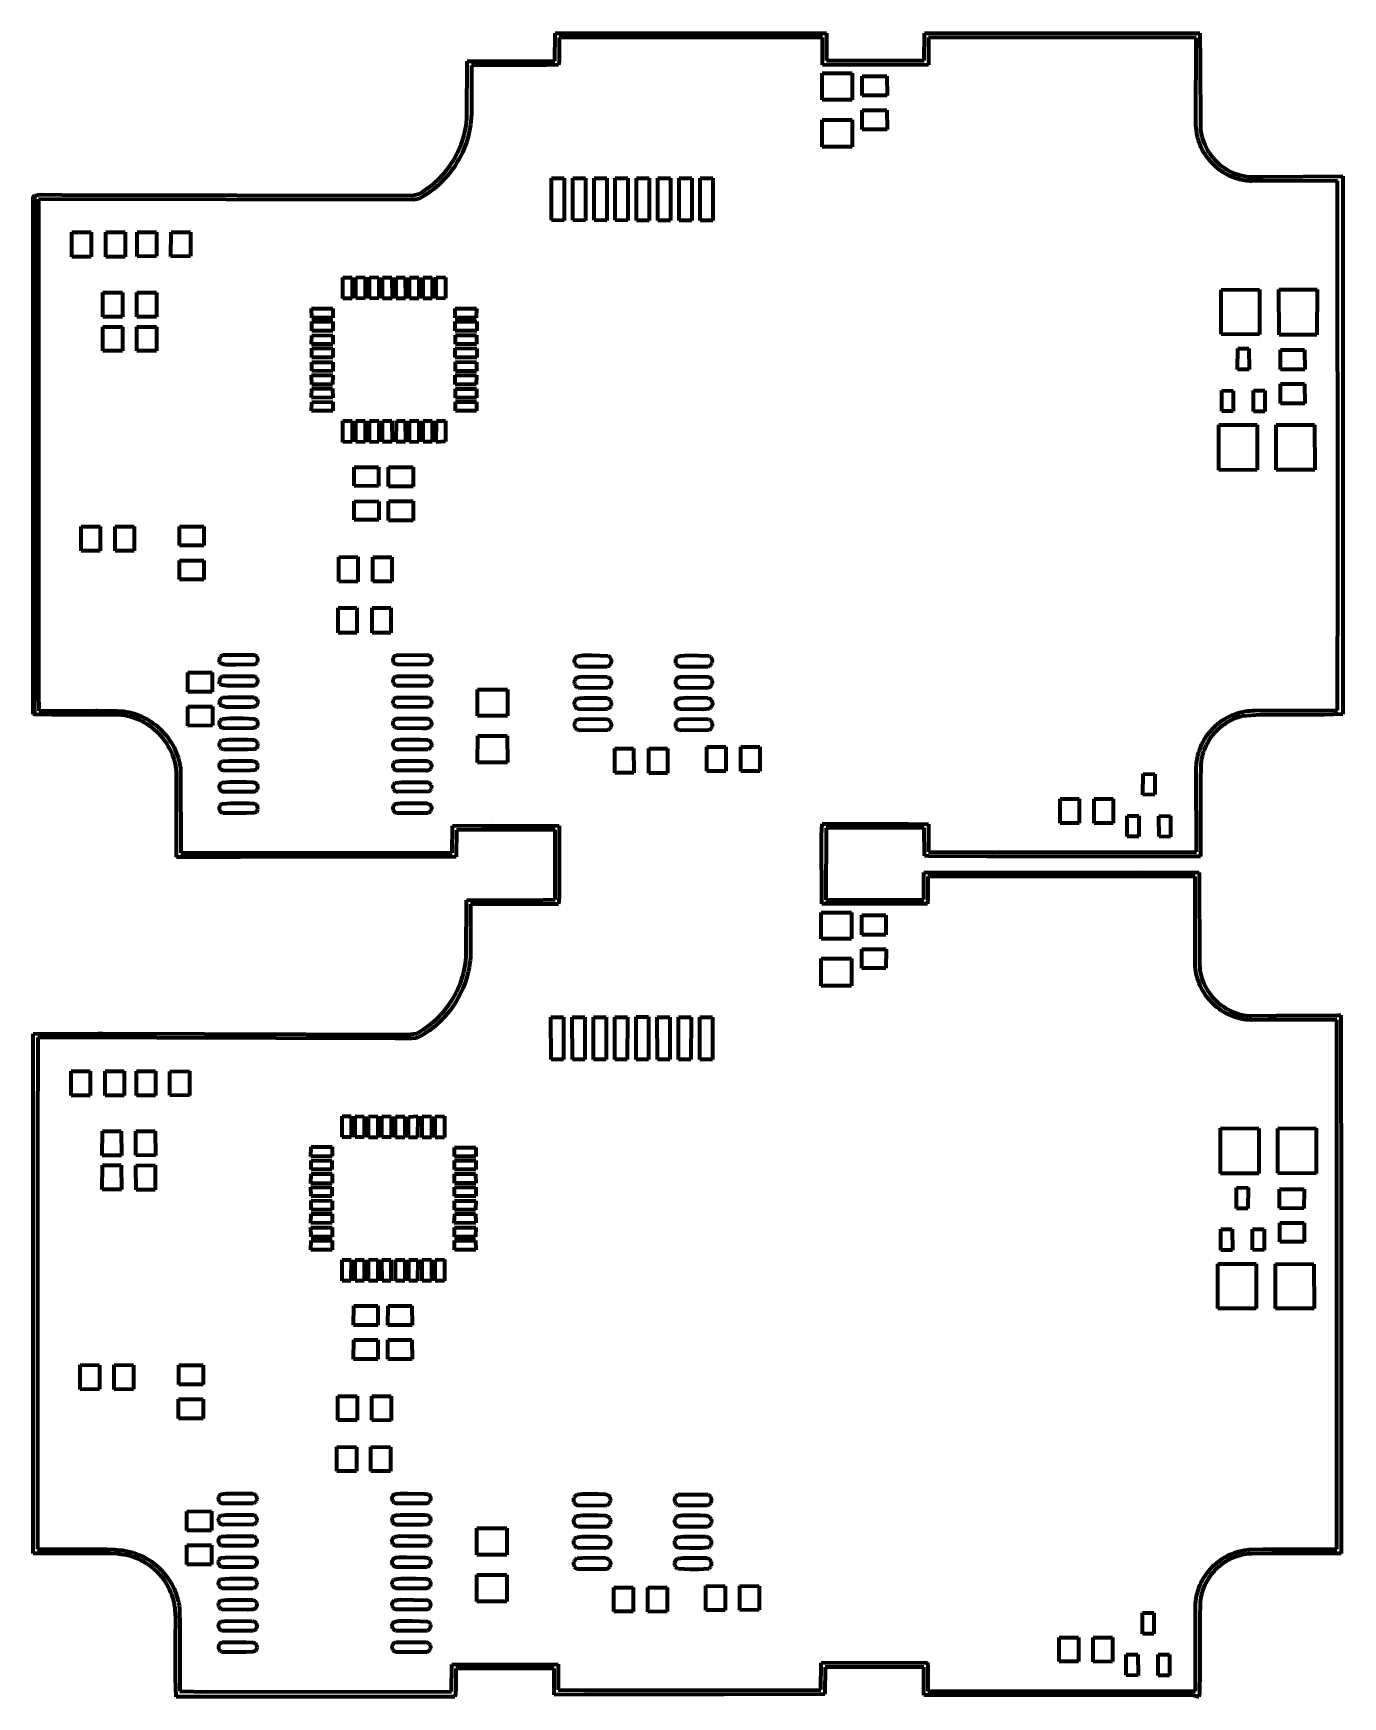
# Model space of a CAD drawing. Header units: millimetres. Extents: x 0 to 12.8, y 0 to 16.3.
import ezdxf

# ---------------------------------------------------------------- set-up
doc = ezdxf.new("R2010")
doc.units = ezdxf.units.MM
for name, color, linetype, lineweight in [('color#00000060', 7, 'CONTINUOUS', 100), ('color#000000fe', 7, 'CONTINUOUS', 100), ('color#000000ff', 7, 'CONTINUOUS', 100)]:
    doc.layers.add(name, color=color, linetype=linetype, lineweight=lineweight)

msp = doc.modelspace()

# ---------------------------------------------------------------- linework, layer by layer
at = {"layer": 'color#00000060'}
for p, q in [((0, 14.694), (0.011, 14.702)), ((0, 9.622), (0, 14.694)), ((0.011, 14.702), (0.014, 13.68)), ((0.014, 13.68), (0.012, 9.621)), ((0.012, 9.621), (0, 9.622))]:
    msp.add_line(p, q, dxfattribs=at)
at = {"layer": 'color#000000fe'}
for p, q in [((5.107, 16.019), (5.109, 16.292)), ((5.109, 16.292), (7.766, 16.292)), ((7.766, 16.292), (7.767, 16.024)), ((8.722, 16.024), (8.724, 16.292)), ((8.724, 16.292), (11.421, 16.292)), ((11.421, 16.292), (11.425, 16.007)), ((5.148, 16.184), (5.147, 16.018)), ((5.15, 16.249), (5.148, 16.184)), ((7.725, 16.249), (5.15, 16.249)), ((7.726, 15.984), (7.725, 16.249)), ((8.765, 16.249), (8.764, 15.983)), ((11.384, 16.247), (8.765, 16.249)), ((11.383, 15.417), (11.384, 16.247)), ((4.246, 15.485), (4.249, 16.017)), ((4.249, 16.017), (5.107, 16.019)), ((4.29, 15.977), (4.289, 15.5)), ((5.026, 15.979), (4.29, 15.977)), ((5.143, 15.982), (5.026, 15.979)), ((5.147, 16.018), (5.143, 15.982)), ((7.986, 15.979), (7.726, 15.984)), ((7.767, 16.024), (8.722, 16.024)), ((8.764, 15.983), (7.986, 15.979)), ((11.425, 16.007), (11.426, 15.375)), ((4.245, 15.453), (4.246, 15.485)), ((4.289, 15.5), (4.288, 15.464)), ((4.218, 15.294), (4.226, 15.325)), ((4.226, 15.325), (4.232, 15.357)), ((4.232, 15.357), (4.237, 15.388)), ((4.237, 15.388), (4.242, 15.42)), ((4.242, 15.42), (4.245, 15.453)), ((4.268, 15.325), (4.26, 15.29)), ((4.275, 15.359), (4.268, 15.325)), ((4.281, 15.394), (4.275, 15.359)), ((4.285, 15.429), (4.281, 15.394)), ((4.288, 15.464), (4.285, 15.429)), ((11.383, 15.392), (11.383, 15.417)), ((11.384, 15.367), (11.383, 15.392)), ((11.387, 15.342), (11.384, 15.367)), ((11.391, 15.317), (11.387, 15.342)), ((11.395, 15.292), (11.391, 15.317)), ((11.426, 15.375), (11.428, 15.353)), ((11.428, 15.353), (11.43, 15.33)), ((11.43, 15.33), (11.434, 15.308)), ((4.164, 15.142), (4.177, 15.172)), ((4.177, 15.172), (4.188, 15.202)), ((4.188, 15.202), (4.199, 15.232)), ((4.199, 15.232), (4.209, 15.263)), ((4.215, 15.157), (4.201, 15.124)), ((4.209, 15.263), (4.218, 15.294)), ((4.228, 15.189), (4.215, 15.157)), ((4.24, 15.223), (4.228, 15.189)), ((4.25, 15.256), (4.24, 15.223)), ((4.26, 15.29), (4.25, 15.256)), ((11.401, 15.268), (11.395, 15.292)), ((11.408, 15.243), (11.401, 15.268)), ((11.416, 15.22), (11.408, 15.243)), ((11.425, 15.196), (11.416, 15.22)), ((11.435, 15.173), (11.425, 15.196)), ((11.434, 15.308), (11.439, 15.286)), ((11.446, 15.151), (11.435, 15.173)), ((11.439, 15.286), (11.445, 15.264)), ((11.445, 15.264), (11.452, 15.242)), ((11.452, 15.242), (11.46, 15.221)), ((11.46, 15.221), (11.469, 15.2)), ((11.469, 15.2), (11.478, 15.18)), ((11.478, 15.18), (11.489, 15.16)), ((11.489, 15.16), (11.5, 15.141)), ((4.065, 14.976), (4.084, 15.002)), ((4.084, 15.002), (4.102, 15.029)), ((4.102, 15.029), (4.119, 15.057)), ((4.133, 15.001), (4.113, 14.971)), ((4.119, 15.057), (4.135, 15.085)), ((4.151, 15.031), (4.133, 15.001)), ((4.135, 15.085), (4.15, 15.113)), ((4.15, 15.113), (4.164, 15.142)), ((4.169, 15.061), (4.151, 15.031)), ((4.185, 15.092), (4.169, 15.061)), ((4.201, 15.124), (4.185, 15.092)), ((11.458, 15.128), (11.446, 15.151)), ((11.472, 15.107), (11.458, 15.128)), ((11.486, 15.086), (11.472, 15.107)), ((11.493, 15.076), (11.486, 15.086)), ((11.504, 15.062), (11.493, 15.076)), ((11.5, 15.141), (11.512, 15.122)), ((11.515, 15.048), (11.504, 15.062)), ((11.512, 15.122), (11.525, 15.103)), ((11.526, 15.035), (11.515, 15.048)), ((11.525, 15.103), (11.539, 15.085)), ((11.538, 15.022), (11.526, 15.035)), ((11.551, 15.009), (11.538, 15.022)), ((11.539, 15.085), (11.553, 15.068)), ((11.564, 14.997), (11.551, 15.009)), ((11.553, 15.068), (11.569, 15.051)), ((11.577, 14.985), (11.564, 14.997)), ((11.569, 15.051), (11.584, 15.035)), ((11.584, 15.035), (11.601, 15.019)), ((11.601, 15.019), (11.618, 15.004)), ((11.618, 15.004), (11.636, 14.99)), ((11.636, 14.99), (11.654, 14.977)), ((3.911, 14.812), (3.936, 14.833)), ((3.936, 14.833), (3.959, 14.855)), ((3.959, 14.855), (3.982, 14.878)), ((4, 14.836), (3.974, 14.812)), ((3.982, 14.878), (4.004, 14.901)), ((4.024, 14.862), (4, 14.836)), ((4.004, 14.901), (4.025, 14.926)), ((4.048, 14.888), (4.024, 14.862)), ((4.025, 14.926), (4.046, 14.951)), ((4.046, 14.951), (4.065, 14.976)), ((4.071, 14.915), (4.048, 14.888)), ((4.092, 14.943), (4.071, 14.915)), ((4.113, 14.971), (4.092, 14.943)), ((11.59, 14.973), (11.577, 14.985)), ((11.604, 14.962), (11.59, 14.973)), ((11.618, 14.952), (11.604, 14.962)), ((11.633, 14.941), (11.618, 14.952)), ((11.647, 14.932), (11.633, 14.941)), ((11.663, 14.922), (11.647, 14.932)), ((11.654, 14.977), (11.673, 14.965)), ((11.678, 14.913), (11.663, 14.922)), ((11.673, 14.965), (11.692, 14.953)), ((11.693, 14.905), (11.678, 14.913)), ((11.692, 14.953), (11.712, 14.942)), ((11.709, 14.897), (11.693, 14.905)), ((11.725, 14.89), (11.709, 14.897)), ((11.712, 14.942), (11.732, 14.932)), ((11.742, 14.883), (11.725, 14.89)), ((11.732, 14.932), (11.753, 14.923)), ((11.758, 14.876), (11.742, 14.883)), ((11.753, 14.923), (11.774, 14.915)), ((11.775, 14.87), (11.758, 14.876)), ((11.774, 14.915), (11.795, 14.907)), ((11.792, 14.865), (11.775, 14.87)), ((11.809, 14.86), (11.792, 14.865)), ((11.795, 14.907), (11.817, 14.901)), ((11.826, 14.856), (11.809, 14.86)), ((11.817, 14.901), (11.848, 14.894)), ((11.843, 14.852), (11.826, 14.856)), ((11.861, 14.849), (11.843, 14.852)), ((11.848, 14.894), (11.894, 14.887)), ((11.878, 14.847), (11.861, 14.849)), ((11.896, 14.845), (11.878, 14.847)), ((11.894, 14.887), (12.041, 14.887)), ((11.913, 14.843), (11.896, 14.845)), ((11.931, 14.842), (11.913, 14.843)), ((12.768, 14.846), (11.931, 14.842)), ((12.041, 14.887), (12.819, 14.892)), ((12.77, 11.111), (12.768, 14.846)), ((12.819, 14.892), (12.819, 9.622)), ((0.011, 14.702), (0.02, 14.703)), ((0.014, 13.68), (0.011, 14.702)), ((0.02, 14.703), (0.047, 14.708)), ((0.047, 14.708), (0.084, 14.711)), ((0.052, 14.668), (0.051, 14.417)), ((3.723, 14.661), (0.052, 14.668)), ((0.084, 14.711), (0.278, 14.71)), ((0.278, 14.71), (3.709, 14.703)), ((3.709, 14.703), (3.779, 14.72)), ((3.773, 14.67), (3.723, 14.661)), ((3.804, 14.687), (3.773, 14.67)), ((3.779, 14.72), (3.807, 14.737)), ((3.835, 14.705), (3.804, 14.687)), ((3.807, 14.737), (3.834, 14.754)), ((3.834, 14.754), (3.86, 14.773)), ((3.864, 14.724), (3.835, 14.705)), ((3.86, 14.773), (3.886, 14.792)), ((3.893, 14.745), (3.864, 14.724)), ((3.886, 14.792), (3.911, 14.812)), ((3.921, 14.766), (3.893, 14.745)), ((3.948, 14.788), (3.921, 14.766)), ((3.974, 14.812), (3.948, 14.788)), ((0.051, 14.417), (0.05, 9.833)), ((0.012, 9.621), (0.014, 13.68)), ((12.769, 9.661), (12.77, 11.111)), ((0.05, 9.833), (0.055, 9.657)), ((0.182, 9.617), (0.012, 9.621)), ((0.055, 9.657), (0.611, 9.659)), ((0.833, 9.615), (0.182, 9.617)), ((0.611, 9.659), (0.624, 9.658)), ((0.624, 9.658), (0.821, 9.657)), ((0.821, 9.657), (0.86, 9.654)), ((0.863, 9.613), (0.833, 9.615)), ((0.86, 9.654), (0.886, 9.651)), ((0.893, 9.609), (0.863, 9.613)), ((0.886, 9.651), (0.912, 9.647)), ((0.912, 9.647), (0.938, 9.642)), ((0.938, 9.642), (0.951, 9.639)), ((0.951, 9.639), (0.963, 9.635)), ((0.963, 9.635), (0.976, 9.632)), ((0.976, 9.632), (0.989, 9.628)), ((0.989, 9.628), (1.014, 9.619)), ((1.014, 9.619), (1.038, 9.61)), ((11.714, 9.603), (11.735, 9.613)), ((11.735, 9.613), (11.756, 9.621)), ((11.756, 9.621), (11.778, 9.629)), ((11.778, 9.629), (11.8, 9.636)), ((11.8, 9.636), (11.822, 9.642)), ((11.822, 9.642), (11.844, 9.647)), ((12.014, 9.617), (11.836, 9.603)), ((11.844, 9.647), (11.867, 9.651)), ((11.867, 9.651), (11.889, 9.655)), ((11.889, 9.655), (11.912, 9.657)), ((11.912, 9.657), (11.935, 9.659)), ((11.935, 9.659), (11.958, 9.66)), ((11.958, 9.66), (12.769, 9.661)), ((12.639, 9.617), (12.014, 9.617)), ((12.819, 9.622), (12.639, 9.617)), ((0.922, 9.603), (0.893, 9.609)), ((0.952, 9.596), (0.922, 9.603)), ((0.98, 9.588), (0.952, 9.596)), ((1.008, 9.578), (0.98, 9.588)), ((1.036, 9.566), (1.008, 9.578)), ((1.063, 9.553), (1.036, 9.566)), ((1.038, 9.61), (1.062, 9.6)), ((1.062, 9.6), (1.086, 9.588)), ((1.089, 9.539), (1.063, 9.553)), ((1.086, 9.588), (1.109, 9.576)), ((1.115, 9.524), (1.089, 9.539)), ((1.109, 9.576), (1.132, 9.563)), ((1.14, 9.507), (1.115, 9.524)), ((1.132, 9.563), (1.154, 9.548)), ((1.164, 9.489), (1.14, 9.507)), ((1.154, 9.548), (1.175, 9.533)), ((1.187, 9.471), (1.164, 9.489)), ((1.175, 9.533), (1.196, 9.517)), ((1.21, 9.451), (1.187, 9.471)), ((1.196, 9.517), (1.217, 9.501)), ((1.231, 9.43), (1.21, 9.451)), ((1.217, 9.501), (1.236, 9.483)), ((1.236, 9.483), (1.255, 9.465)), ((1.255, 9.465), (1.273, 9.446)), ((11.514, 9.446), (11.527, 9.461)), ((11.527, 9.461), (11.54, 9.475)), ((11.54, 9.475), (11.553, 9.49)), ((11.553, 9.49), (11.567, 9.503)), ((11.574, 9.451), (11.562, 9.438)), ((11.567, 9.503), (11.582, 9.517)), ((11.587, 9.464), (11.574, 9.451)), ((11.582, 9.517), (11.597, 9.529)), ((11.599, 9.476), (11.587, 9.464)), ((11.597, 9.529), (11.612, 9.542)), ((11.613, 9.488), (11.599, 9.476)), ((11.612, 9.542), (11.628, 9.553)), ((11.626, 9.499), (11.613, 9.488)), ((11.64, 9.51), (11.626, 9.499)), ((11.628, 9.553), (11.644, 9.564)), ((11.654, 9.52), (11.64, 9.51)), ((11.644, 9.564), (11.654, 9.57)), ((11.654, 9.57), (11.673, 9.582)), ((11.669, 9.53), (11.654, 9.52)), ((11.684, 9.54), (11.669, 9.53)), ((11.673, 9.582), (11.694, 9.593)), ((11.699, 9.549), (11.684, 9.54)), ((11.694, 9.593), (11.714, 9.603)), ((11.714, 9.557), (11.699, 9.549)), ((11.73, 9.565), (11.714, 9.557)), ((11.746, 9.573), (11.73, 9.565)), ((11.762, 9.579), (11.746, 9.573)), ((11.779, 9.586), (11.762, 9.579)), ((11.796, 9.591), (11.779, 9.586)), ((11.813, 9.597), (11.796, 9.591)), ((11.83, 9.601), (11.813, 9.597)), ((11.836, 9.603), (11.83, 9.601)), ((1.252, 9.408), (1.231, 9.43)), ((1.271, 9.385), (1.252, 9.408)), ((1.289, 9.361), (1.271, 9.385)), ((1.273, 9.446), (1.291, 9.426)), ((1.306, 9.337), (1.289, 9.361)), ((1.291, 9.426), (1.307, 9.406)), ((1.322, 9.311), (1.306, 9.337)), ((1.307, 9.406), (1.323, 9.385)), ((1.337, 9.285), (1.322, 9.311)), ((1.323, 9.385), (1.338, 9.363)), ((1.338, 9.363), (1.352, 9.341)), ((1.352, 9.341), (1.366, 9.319)), ((1.366, 9.319), (1.378, 9.295)), ((1.378, 9.295), (1.389, 9.272)), ((11.419, 9.275), (11.426, 9.294)), ((11.426, 9.294), (11.433, 9.312)), ((11.433, 9.312), (11.441, 9.33)), ((11.441, 9.33), (11.45, 9.347)), ((11.45, 9.347), (11.459, 9.365)), ((11.459, 9.365), (11.469, 9.382)), ((11.469, 9.29), (11.462, 9.273)), ((11.469, 9.382), (11.48, 9.398)), ((11.476, 9.306), (11.469, 9.29)), ((11.483, 9.322), (11.476, 9.306)), ((11.48, 9.398), (11.49, 9.414)), ((11.491, 9.337), (11.483, 9.322)), ((11.49, 9.414), (11.502, 9.43)), ((11.5, 9.353), (11.491, 9.337)), ((11.509, 9.368), (11.5, 9.353)), ((11.502, 9.43), (11.514, 9.446)), ((11.519, 9.383), (11.509, 9.368)), ((11.529, 9.397), (11.519, 9.383)), ((11.54, 9.411), (11.529, 9.397)), ((11.551, 9.425), (11.54, 9.411)), ((11.562, 9.438), (11.551, 9.425)), ((1.35, 9.259), (1.337, 9.285)), ((1.362, 9.231), (1.35, 9.259)), ((1.372, 9.203), (1.362, 9.231)), ((1.381, 9.175), (1.372, 9.203)), ((1.389, 9.146), (1.381, 9.175)), ((1.389, 9.272), (1.4, 9.248)), ((1.394, 9.116), (1.389, 9.146)), ((1.4, 9.248), (1.409, 9.223)), ((1.409, 9.223), (1.417, 9.198)), ((1.417, 9.198), (1.425, 9.173)), ((1.425, 9.173), (1.431, 9.148)), ((1.431, 9.148), (1.436, 9.122)), ((11.387, 9.122), (11.388, 9.142)), ((11.388, 9.142), (11.391, 9.161)), ((11.391, 9.161), (11.394, 9.181)), ((11.394, 9.181), (11.397, 9.2)), ((11.397, 9.2), (11.402, 9.219)), ((11.402, 9.219), (11.407, 9.238)), ((11.407, 9.238), (11.412, 9.257)), ((11.412, 9.257), (11.419, 9.275)), ((11.432, 9.134), (11.428, 8.958)), ((11.435, 9.167), (11.432, 9.134)), ((11.438, 9.189), (11.435, 9.167)), ((11.443, 9.21), (11.438, 9.189)), ((11.448, 9.231), (11.443, 9.21)), ((11.451, 9.242), (11.448, 9.231)), ((11.454, 9.252), (11.451, 9.242)), ((11.458, 9.263), (11.454, 9.252)), ((11.462, 9.273), (11.458, 9.263)), ((1.399, 9.087), (1.394, 9.116)), ((1.401, 9.056), (1.399, 9.087)), ((1.403, 8.224), (1.401, 9.056)), ((1.436, 9.122), (1.44, 9.096)), ((1.44, 9.096), (1.442, 9.069)), ((1.442, 9.069), (1.443, 8.264)), ((11.386, 9.103), (11.387, 9.122)), ((11.386, 9.083), (11.386, 9.103)), ((11.387, 8.274), (11.386, 9.083)), ((11.428, 8.958), (11.426, 8.228)), ((4.102, 8.264), (4.103, 8.528)), ((4.103, 8.528), (4.116, 8.529)), ((4.116, 8.529), (4.5, 8.533)), ((4.144, 8.487), (4.141, 8.225)), ((4.389, 8.491), (4.144, 8.487)), ((5.108, 8.489), (4.389, 8.491)), ((4.5, 8.533), (5.149, 8.53)), ((5.108, 7.807), (5.108, 8.489)), ((5.149, 8.53), (5.149, 7.833)), ((7.718, 8.431), (7.724, 8.55)), ((7.724, 8.55), (8.569, 8.55)), ((7.764, 8.509), (7.76, 7.806)), ((8.721, 8.509), (7.764, 8.509)), ((8.569, 8.55), (8.765, 8.545)), ((8.725, 8.235), (8.721, 8.509)), ((8.765, 8.545), (8.765, 8.274)), ((7.72, 7.765), (7.718, 8.431)), ((2.028, 8.222), (1.403, 8.224)), ((1.443, 8.264), (4.102, 8.264)), ((4.141, 8.225), (2.028, 8.222)), ((8.767, 8.233), (8.725, 8.235)), ((8.765, 8.274), (9.389, 8.272)), ((9.333, 8.23), (8.767, 8.233)), ((11.426, 8.228), (9.333, 8.23)), ((9.389, 8.272), (11.387, 8.274)), ((8.717, 7.808), (8.718, 8.073)), ((8.718, 8.073), (10.847, 8.075)), ((8.759, 8.032), (8.757, 7.82)), ((10.931, 8.033), (8.759, 8.032)), ((10.847, 8.075), (11.415, 8.071)), ((11.374, 8.032), (10.931, 8.033)), ((11.375, 7.18), (11.374, 8.032)), ((11.415, 8.071), (11.417, 7.166)), ((5.149, 7.833), (5.142, 7.763)), ((4.239, 7.278), (4.241, 7.802)), ((4.241, 7.802), (4.988, 7.805)), ((5.142, 7.763), (4.281, 7.762)), ((4.281, 7.762), (4.281, 7.278)), ((4.988, 7.805), (5.108, 7.807)), ((8.753, 7.765), (7.72, 7.765)), ((7.76, 7.806), (8.717, 7.808)), ((8.757, 7.82), (8.753, 7.765)), ((4.225, 7.148), (4.23, 7.18)), ((4.23, 7.18), (4.234, 7.212)), ((4.234, 7.212), (4.237, 7.245)), ((4.237, 7.245), (4.239, 7.278)), ((4.272, 7.173), (4.266, 7.138)), ((4.276, 7.208), (4.272, 7.173)), ((4.279, 7.243), (4.276, 7.208)), ((4.281, 7.278), (4.279, 7.243)), ((11.376, 7.155), (11.375, 7.18)), ((4.182, 6.99), (4.193, 7.021)), ((4.193, 7.021), (4.202, 7.052)), ((4.202, 7.052), (4.211, 7.083)), ((4.211, 7.083), (4.219, 7.115)), ((4.219, 7.115), (4.225, 7.148)), ((4.241, 7.035), (4.23, 7.001)), ((4.25, 7.069), (4.241, 7.035)), ((4.259, 7.103), (4.25, 7.069)), ((4.266, 7.138), (4.259, 7.103)), ((11.378, 7.13), (11.376, 7.155)), ((11.381, 7.105), (11.378, 7.13)), ((11.386, 7.081), (11.381, 7.105)), ((11.391, 7.057), (11.386, 7.081)), ((11.398, 7.033), (11.391, 7.057)), ((11.406, 7.01), (11.398, 7.033)), ((11.415, 6.987), (11.406, 7.01)), ((11.417, 7.166), (11.419, 7.138)), ((11.419, 7.138), (11.422, 7.111)), ((11.422, 7.111), (11.427, 7.085)), ((11.427, 7.085), (11.434, 7.059)), ((11.434, 7.059), (11.441, 7.033)), ((11.441, 7.033), (11.451, 7.007)), ((11.451, 7.007), (11.461, 6.983)), ((4.111, 6.842), (4.127, 6.87)), ((4.127, 6.87), (4.142, 6.9)), ((4.142, 6.9), (4.156, 6.929)), ((4.156, 6.929), (4.17, 6.959)), ((4.174, 6.871), (4.158, 6.84)), ((4.17, 6.959), (4.182, 6.99)), ((4.19, 6.903), (4.174, 6.871)), ((4.204, 6.935), (4.19, 6.903)), ((4.218, 6.968), (4.204, 6.935)), ((4.23, 7.001), (4.218, 6.968)), ((11.424, 6.964), (11.415, 6.987)), ((11.435, 6.942), (11.424, 6.964)), ((11.447, 6.92), (11.435, 6.942)), ((11.459, 6.899), (11.447, 6.92)), ((11.473, 6.878), (11.459, 6.899)), ((11.461, 6.983), (11.473, 6.958)), ((11.473, 6.958), (11.486, 6.935)), ((11.487, 6.858), (11.473, 6.878)), ((11.486, 6.935), (11.5, 6.912)), ((11.503, 6.838), (11.487, 6.858)), ((11.5, 6.912), (11.516, 6.89)), ((11.516, 6.89), (11.532, 6.868)), ((11.532, 6.868), (11.549, 6.848)), ((11.549, 6.848), (11.568, 6.828)), ((3.971, 6.66), (3.994, 6.684)), ((3.994, 6.684), (4.016, 6.708)), ((4.016, 6.708), (4.037, 6.734)), ((4.059, 6.695), (4.036, 6.668)), ((4.037, 6.734), (4.056, 6.76)), ((4.056, 6.76), (4.076, 6.787)), ((4.08, 6.722), (4.059, 6.695)), ((4.076, 6.787), (4.094, 6.814)), ((4.101, 6.751), (4.08, 6.722)), ((4.094, 6.814), (4.111, 6.842)), ((4.121, 6.78), (4.101, 6.751)), ((4.14, 6.81), (4.121, 6.78)), ((4.158, 6.84), (4.14, 6.81)), ((11.519, 6.82), (11.503, 6.838)), ((11.535, 6.801), (11.519, 6.82)), ((11.553, 6.784), (11.535, 6.801)), ((11.571, 6.767), (11.553, 6.784)), ((11.568, 6.828), (11.587, 6.809)), ((11.59, 6.751), (11.571, 6.767)), ((11.587, 6.809), (11.608, 6.791)), ((11.61, 6.736), (11.59, 6.751)), ((11.608, 6.791), (11.629, 6.774)), ((11.63, 6.722), (11.61, 6.736)), ((11.629, 6.774), (11.651, 6.759)), ((11.651, 6.708), (11.63, 6.722)), ((11.651, 6.759), (11.673, 6.744)), ((11.672, 6.696), (11.651, 6.708)), ((11.694, 6.684), (11.672, 6.696)), ((11.673, 6.744), (11.697, 6.73)), ((11.717, 6.674), (11.694, 6.684)), ((11.697, 6.73), (11.721, 6.718)), ((11.721, 6.718), (11.745, 6.707)), ((11.745, 6.707), (11.77, 6.697)), ((11.77, 6.697), (11.796, 6.689)), ((11.796, 6.689), (11.822, 6.682)), ((11.822, 6.682), (11.849, 6.676)), ((3.764, 6.501), (3.792, 6.517)), ((3.792, 6.517), (3.82, 6.535)), ((3.82, 6.535), (3.847, 6.553)), ((3.847, 6.553), (3.873, 6.573)), ((3.879, 6.525), (3.85, 6.505)), ((3.873, 6.573), (3.899, 6.593)), ((3.908, 6.547), (3.879, 6.525)), ((3.899, 6.593), (3.924, 6.615)), ((3.935, 6.569), (3.908, 6.547)), ((3.924, 6.615), (3.948, 6.637)), ((3.961, 6.592), (3.935, 6.569)), ((3.948, 6.637), (3.971, 6.66)), ((3.987, 6.616), (3.961, 6.592)), ((4.012, 6.642), (3.987, 6.616)), ((4.036, 6.668), (4.012, 6.642)), ((11.739, 6.664), (11.717, 6.674)), ((11.763, 6.656), (11.739, 6.664)), ((11.787, 6.649), (11.763, 6.656)), ((11.798, 6.645), (11.787, 6.649)), ((11.809, 6.642), (11.798, 6.645)), ((11.821, 6.639), (11.809, 6.642)), ((11.832, 6.637), (11.821, 6.639)), ((11.844, 6.635), (11.832, 6.637)), ((11.867, 6.631), (11.844, 6.635)), ((11.849, 6.676), (11.875, 6.672)), ((11.89, 6.629), (11.867, 6.631)), ((11.875, 6.672), (11.902, 6.669)), ((11.925, 6.627), (11.89, 6.629)), ((11.902, 6.669), (11.93, 6.668)), ((12.09, 6.631), (11.925, 6.627)), ((11.93, 6.668), (12.17, 6.672)), ((12.125, 6.63), (12.09, 6.631)), ((12.763, 6.629), (12.125, 6.63)), ((12.17, 6.672), (12.772, 6.675)), ((12.763, 1.445), (12.763, 6.629)), ((12.772, 6.675), (12.802, 6.676)), ((12.802, 6.676), (12.805, 4.556)), ((0, 6.491), (0.634, 6.494)), ((0, 1.404), (0, 6.491)), ((0.044, 6.455), (0.042, 5.403)), ((3.542, 6.446), (0.044, 6.455)), ((0.634, 6.494), (0.681, 6.494)), ((0.681, 6.494), (3.667, 6.486)), ((3.707, 6.445), (3.542, 6.446)), ((3.667, 6.486), (3.751, 6.495)), ((3.744, 6.449), (3.707, 6.445)), ((3.759, 6.452), (3.744, 6.449)), ((3.751, 6.495), (3.764, 6.501)), ((3.79, 6.468), (3.759, 6.452)), ((3.821, 6.486), (3.79, 6.468)), ((3.85, 6.505), (3.821, 6.486)), ((0.042, 5.403), (0.042, 1.444)), ((12.805, 4.556), (12.803, 1.404)), ((0.611, 1.402), (0, 1.404)), ((0.042, 1.444), (0.583, 1.444)), ((0.583, 1.444), (0.721, 1.444)), ((0.756, 1.402), (0.611, 1.402)), ((0.721, 1.444), (0.797, 1.441)), ((0.822, 1.398), (0.756, 1.402)), ((0.797, 1.441), (0.843, 1.437)), ((0.861, 1.394), (0.822, 1.398)), ((0.843, 1.437), (0.873, 1.434)), ((0.887, 1.39), (0.861, 1.394)), ((0.873, 1.434), (0.903, 1.429)), ((0.912, 1.385), (0.887, 1.39)), ((0.903, 1.429), (0.918, 1.426)), ((0.938, 1.379), (0.912, 1.385)), ((0.918, 1.426), (0.933, 1.423)), ((0.933, 1.423), (0.947, 1.419)), ((0.951, 1.376), (0.938, 1.379)), ((0.947, 1.419), (0.962, 1.415)), ((0.963, 1.372), (0.951, 1.376)), ((0.962, 1.415), (0.977, 1.411)), ((0.976, 1.368), (0.963, 1.372)), ((0.988, 1.363), (0.976, 1.368)), ((0.977, 1.411), (0.991, 1.407)), ((1.007, 1.357), (0.988, 1.363)), ((0.991, 1.407), (1.006, 1.401)), ((1.006, 1.401), (1.02, 1.396)), ((1.025, 1.349), (1.007, 1.357)), ((1.02, 1.396), (1.041, 1.388)), ((1.043, 1.341), (1.025, 1.349)), ((1.041, 1.388), (1.061, 1.379)), ((1.061, 1.332), (1.043, 1.341)), ((1.061, 1.379), (1.081, 1.369)), ((1.078, 1.323), (1.061, 1.332)), ((1.095, 1.313), (1.078, 1.323)), ((1.081, 1.369), (1.1, 1.359)), ((1.112, 1.303), (1.095, 1.313)), ((1.1, 1.359), (1.119, 1.348)), ((1.119, 1.348), (1.138, 1.336)), ((1.138, 1.336), (1.156, 1.324)), ((1.156, 1.324), (1.174, 1.311)), ((1.174, 1.311), (1.191, 1.297)), ((11.576, 1.303), (11.594, 1.318)), ((11.594, 1.318), (11.613, 1.332)), ((11.613, 1.332), (11.632, 1.346)), ((11.632, 1.346), (11.652, 1.359)), ((11.648, 1.307), (11.633, 1.296)), ((11.664, 1.317), (11.648, 1.307)), ((11.652, 1.359), (11.672, 1.371)), ((11.679, 1.327), (11.664, 1.317)), ((11.672, 1.371), (11.693, 1.382)), ((11.695, 1.336), (11.679, 1.327)), ((11.693, 1.382), (11.714, 1.392)), ((11.711, 1.345), (11.695, 1.336)), ((11.728, 1.353), (11.711, 1.345)), ((11.714, 1.392), (11.736, 1.401)), ((11.745, 1.36), (11.728, 1.353)), ((11.736, 1.401), (11.758, 1.409)), ((11.762, 1.367), (11.745, 1.36)), ((11.758, 1.409), (11.777, 1.416)), ((11.779, 1.373), (11.762, 1.367)), ((11.777, 1.416), (11.796, 1.422)), ((11.791, 1.377), (11.779, 1.373)), ((11.803, 1.381), (11.791, 1.377)), ((11.796, 1.422), (11.825, 1.429)), ((11.814, 1.384), (11.803, 1.381)), ((11.826, 1.387), (11.814, 1.384)), ((11.825, 1.429), (11.854, 1.435)), ((11.849, 1.392), (11.826, 1.387)), ((11.873, 1.395), (11.849, 1.392)), ((11.854, 1.435), (11.903, 1.441)), ((11.897, 1.398), (11.873, 1.395)), ((11.933, 1.401), (11.897, 1.398)), ((11.903, 1.441), (12.042, 1.444)), ((12.125, 1.402), (11.933, 1.401)), ((12.042, 1.444), (12.763, 1.445)), ((12.803, 1.404), (12.125, 1.402)), ((1.129, 1.292), (1.112, 1.303)), ((1.145, 1.281), (1.129, 1.292)), ((1.16, 1.269), (1.145, 1.281)), ((1.176, 1.256), (1.16, 1.269)), ((1.19, 1.243), (1.176, 1.256)), ((1.205, 1.23), (1.19, 1.243)), ((1.191, 1.297), (1.208, 1.283)), ((1.219, 1.216), (1.205, 1.23)), ((1.208, 1.283), (1.225, 1.269)), ((1.232, 1.202), (1.219, 1.216)), ((1.225, 1.269), (1.241, 1.253)), ((1.246, 1.187), (1.232, 1.202)), ((1.241, 1.253), (1.256, 1.238)), ((1.258, 1.172), (1.246, 1.187)), ((1.256, 1.238), (1.271, 1.221)), ((1.27, 1.157), (1.258, 1.172)), ((1.282, 1.141), (1.27, 1.157)), ((1.271, 1.221), (1.285, 1.205)), ((1.293, 1.124), (1.282, 1.141)), ((1.285, 1.205), (1.299, 1.188)), ((1.299, 1.188), (1.312, 1.17)), ((1.312, 1.17), (1.325, 1.152)), ((1.325, 1.152), (1.337, 1.133)), ((11.445, 1.138), (11.457, 1.158)), ((11.457, 1.158), (11.469, 1.179)), ((11.469, 1.179), (11.482, 1.198)), ((11.482, 1.198), (11.496, 1.217)), ((11.498, 1.147), (11.488, 1.131)), ((11.496, 1.217), (11.511, 1.236)), ((11.508, 1.163), (11.498, 1.147)), ((11.518, 1.178), (11.508, 1.163)), ((11.511, 1.236), (11.526, 1.253)), ((11.529, 1.193), (11.518, 1.178)), ((11.526, 1.253), (11.542, 1.271)), ((11.541, 1.207), (11.529, 1.193)), ((11.553, 1.221), (11.541, 1.207)), ((11.542, 1.271), (11.559, 1.287)), ((11.565, 1.235), (11.553, 1.221)), ((11.559, 1.287), (11.576, 1.303)), ((11.578, 1.248), (11.565, 1.235)), ((11.591, 1.261), (11.578, 1.248)), ((11.605, 1.273), (11.591, 1.261)), ((11.619, 1.285), (11.605, 1.273)), ((11.633, 1.296), (11.619, 1.285)), ((1.304, 1.108), (1.293, 1.124)), ((1.314, 1.091), (1.304, 1.108)), ((1.323, 1.074), (1.314, 1.091)), ((1.332, 1.056), (1.323, 1.074)), ((1.34, 1.038), (1.332, 1.056)), ((1.337, 1.133), (1.348, 1.115)), ((1.348, 1.02), (1.34, 1.038)), ((1.348, 1.115), (1.359, 1.095)), ((1.355, 1.002), (1.348, 1.02)), ((1.362, 0.983), (1.355, 1.002)), ((1.359, 1.095), (1.369, 1.076)), ((1.368, 0.964), (1.362, 0.983)), ((1.369, 1.076), (1.378, 1.056)), ((1.378, 1.056), (1.387, 1.036)), ((1.387, 1.036), (1.395, 1.015)), ((1.395, 1.015), (1.402, 0.994)), ((1.402, 0.994), (1.409, 0.973)), ((11.385, 0.961), (11.389, 0.984)), ((11.389, 0.984), (11.394, 1.007)), ((11.394, 1.007), (11.4, 1.029)), ((11.4, 1.029), (11.407, 1.052)), ((11.407, 1.052), (11.415, 1.074)), ((11.415, 1.074), (11.424, 1.096)), ((11.424, 1.096), (11.434, 1.117)), ((11.434, 0.995), (11.429, 0.971)), ((11.434, 1.117), (11.445, 1.138)), ((11.439, 1.013), (11.434, 0.995)), ((11.444, 1.03), (11.439, 1.013)), ((11.45, 1.048), (11.444, 1.03)), ((11.456, 1.065), (11.45, 1.048)), ((11.464, 1.082), (11.456, 1.065)), ((11.471, 1.099), (11.464, 1.082)), ((11.48, 1.115), (11.471, 1.099)), ((11.488, 1.131), (11.48, 1.115)), ((1.372, 0.951), (1.368, 0.964)), ((1.375, 0.937), (1.372, 0.951)), ((1.378, 0.924), (1.375, 0.937)), ((1.381, 0.911), (1.378, 0.924)), ((1.384, 0.897), (1.381, 0.911)), ((1.388, 0.87), (1.384, 0.897)), ((1.39, 0.843), (1.388, 0.87)), ((1.392, 0.816), (1.39, 0.843)), ((1.394, 0.761), (1.392, 0.816)), ((1.409, 0.973), (1.414, 0.952)), ((1.414, 0.952), (1.419, 0.93)), ((1.419, 0.93), (1.421, 0.922)), ((1.421, 0.922), (1.427, 0.896)), ((1.427, 0.896), (1.432, 0.862)), ((1.432, 0.862), (1.435, 0.681)), ((11.377, 0.056), (11.378, 0.89)), ((11.378, 0.89), (11.379, 0.914)), ((11.379, 0.914), (11.381, 0.937)), ((11.381, 0.937), (11.385, 0.961)), ((11.424, 0.932), (11.421, 0.764)), ((11.429, 0.971), (11.424, 0.932)), ((1.393, 0.569), (1.394, 0.761)), ((1.435, 0.681), (1.434, 0.053)), ((11.421, 0.764), (11.42, 0.25)), ((1.392, 0.177), (1.393, 0.569)), ((7.71, 0.066), (7.712, 0.331)), ((7.712, 0.331), (8.753, 0.334)), ((8.753, 0.334), (8.757, 0.286)), ((1.398, 0), (1.392, 0.177)), ((4.096, 0.051), (4.099, 0.317)), ((4.099, 0.317), (5.138, 0.318)), ((4.138, 0.275), (4.136, 0.076)), ((5.098, 0.277), (4.138, 0.275)), ((5.1, 0.019), (5.098, 0.277)), ((5.138, 0.318), (5.14, 0.066)), ((7.752, 0.291), (7.75, 0.026)), ((8.717, 0.29), (7.752, 0.291)), ((8.72, 0.016), (8.717, 0.29)), ((8.757, 0.286), (8.759, 0.056)), ((11.42, 0.25), (11.416, 0.034)), ((4.128, 0), (1.398, 0)), ((1.434, 0.053), (1.708, 0.049)), ((1.708, 0.049), (4.096, 0.051)), ((4.132, 0.028), (4.128, 0)), ((4.136, 0.076), (4.132, 0.028)), ((5.389, 0.023), (5.1, 0.019)), ((5.14, 0.066), (5.458, 0.065)), ((6.764, 0.023), (5.389, 0.023)), ((5.458, 0.065), (7.71, 0.066)), ((7.75, 0.026), (6.764, 0.023)), ((8.972, 0.014), (8.72, 0.016)), ((8.759, 0.056), (11.377, 0.056)), ((11.208, 0.014), (8.972, 0.014)), ((11.288, 0.015), (11.208, 0.014)), ((11.354, 0.011), (11.288, 0.015)), ((11.38, 0.006), (11.354, 0.011)), ((11.399, 0), (11.38, 0.006)), ((11.411, 0), (11.399, 0)), ((11.416, 0.034), (11.411, 0))]:
    msp.add_line(p, q, dxfattribs=at)
at = {"layer": 'color#000000ff'}
for p, q in [((7.722, 15.639), (7.723, 15.901)), ((7.723, 15.901), (8.016, 15.901)), ((8.016, 15.901), (8.016, 15.639)), ((8.116, 15.87), (8.357, 15.871)), ((8.116, 15.683), (8.116, 15.87)), ((8.357, 15.871), (8.358, 15.682)), ((8.358, 15.682), (8.116, 15.683)), ((8.016, 15.639), (7.722, 15.639)), ((8.116, 15.537), (8.357, 15.538)), ((8.116, 15.35), (8.116, 15.537)), ((8.357, 15.538), (8.358, 15.349)), ((7.723, 15.444), (8.016, 15.444)), ((7.723, 15.181), (7.723, 15.444)), ((8.016, 15.444), (8.016, 15.181)), ((8.358, 15.349), (8.116, 15.35)), ((8.016, 15.181), (7.723, 15.181)), ((5.074, 14.873), (5.198, 14.874)), ((5.074, 14.46), (5.074, 14.873)), ((5.198, 14.874), (5.198, 14.458)), ((5.282, 14.873), (5.406, 14.874)), ((5.282, 14.46), (5.282, 14.873)), ((5.406, 14.874), (5.406, 14.458)), ((5.49, 14.873), (5.614, 14.874)), ((5.49, 14.46), (5.49, 14.873)), ((5.614, 14.874), (5.614, 14.458)), ((5.698, 14.873), (5.822, 14.874)), ((5.698, 14.46), (5.698, 14.873)), ((5.822, 14.874), (5.822, 14.458)), ((5.906, 14.873), (6.03, 14.874)), ((5.906, 14.459), (5.906, 14.873)), ((6.03, 14.874), (6.03, 14.458)), ((6.114, 14.873), (6.238, 14.874)), ((6.114, 14.459), (6.114, 14.873)), ((6.238, 14.874), (6.238, 14.458)), ((6.322, 14.873), (6.446, 14.874)), ((6.322, 14.459), (6.322, 14.873)), ((6.446, 14.874), (6.446, 14.458)), ((6.53, 14.873), (6.654, 14.874)), ((6.53, 14.459), (6.53, 14.873)), ((6.654, 14.874), (6.654, 14.458)), ((0.378, 14.344), (0.566, 14.344)), ((0.378, 14.102), (0.378, 14.344)), ((0.566, 14.344), (0.566, 14.102)), ((0.71, 14.344), (0.899, 14.344)), ((0.711, 14.102), (0.71, 14.344)), ((0.899, 14.344), (0.899, 14.102)), ((1.016, 14.344), (1.205, 14.344)), ((1.016, 14.107), (1.016, 14.344)), ((1.205, 14.344), (1.206, 14.108)), ((1.348, 14.107), (1.349, 14.344)), ((1.349, 14.344), (1.538, 14.344)), ((1.538, 14.344), (1.539, 14.108)), ((5.198, 14.458), (5.074, 14.46)), ((5.406, 14.458), (5.282, 14.46)), ((5.614, 14.458), (5.49, 14.46)), ((5.822, 14.458), (5.698, 14.46)), ((6.03, 14.458), (5.906, 14.459)), ((6.238, 14.458), (6.114, 14.459)), ((6.446, 14.458), (6.322, 14.459)), ((6.654, 14.458), (6.53, 14.459)), ((0.566, 14.102), (0.378, 14.102)), ((0.899, 14.102), (0.711, 14.102)), ((1.206, 14.108), (1.016, 14.107)), ((1.539, 14.108), (1.348, 14.107)), ((3.029, 13.901), (3.121, 13.9)), ((3.029, 13.694), (3.029, 13.901)), ((3.121, 13.9), (3.121, 13.695)), ((3.157, 13.9), (3.249, 13.902)), ((3.157, 13.696), (3.157, 13.9)), ((3.249, 13.902), (3.25, 13.693)), ((3.292, 13.902), (3.384, 13.9)), ((3.292, 13.693), (3.292, 13.902)), ((3.384, 13.9), (3.384, 13.696)), ((3.42, 13.9), (3.511, 13.901)), ((3.42, 13.695), (3.42, 13.9)), ((3.511, 13.901), (3.512, 13.694)), ((3.554, 13.901), (3.642, 13.901)), ((3.554, 13.694), (3.554, 13.901)), ((3.642, 13.901), (3.643, 13.694)), ((3.682, 13.901), (3.774, 13.9)), ((3.682, 13.694), (3.682, 13.901)), ((3.774, 13.9), (3.774, 13.695)), ((3.816, 13.694), (3.817, 13.901)), ((3.817, 13.901), (3.905, 13.901)), ((3.905, 13.901), (3.906, 13.694)), ((3.944, 13.693), (3.945, 13.902)), ((3.945, 13.902), (4.037, 13.9)), ((4.037, 13.9), (4.037, 13.696)), ((0.682, 13.753), (0.872, 13.752)), ((0.682, 13.515), (0.682, 13.753)), ((0.872, 13.752), (0.872, 13.515)), ((1.015, 13.753), (1.205, 13.752)), ((1.015, 13.515), (1.015, 13.753)), ((1.205, 13.752), (1.205, 13.516)), ((3.121, 13.695), (3.029, 13.694)), ((3.25, 13.693), (3.157, 13.696)), ((3.384, 13.696), (3.292, 13.693)), ((3.512, 13.694), (3.42, 13.695)), ((3.643, 13.694), (3.554, 13.694)), ((3.774, 13.695), (3.682, 13.694)), ((3.906, 13.694), (3.816, 13.694)), ((4.037, 13.696), (3.944, 13.693)), ((11.628, 13.779), (12.004, 13.781)), ((11.628, 13.344), (11.628, 13.779)), ((12.004, 13.781), (12.004, 13.342)), ((12.195, 13.781), (12.57, 13.781)), ((12.197, 13.338), (12.195, 13.781)), ((12.57, 13.781), (12.567, 13.338)), ((2.725, 13.596), (2.934, 13.597)), ((2.726, 13.505), (2.725, 13.596)), ((2.934, 13.597), (2.931, 13.505)), ((4.129, 13.595), (4.338, 13.597)), ((4.13, 13.505), (4.129, 13.595)), ((4.338, 13.597), (4.335, 13.504)), ((0.872, 13.515), (0.682, 13.515)), ((0.682, 13.418), (0.872, 13.417)), ((0.682, 13.181), (0.682, 13.418)), ((0.872, 13.417), (0.872, 13.181)), ((1.205, 13.516), (1.015, 13.515)), ((1.015, 13.418), (1.205, 13.417)), ((1.015, 13.181), (1.015, 13.418)), ((1.205, 13.417), (1.205, 13.182)), ((2.931, 13.505), (2.726, 13.505)), ((2.726, 13.469), (2.932, 13.469)), ((2.726, 13.378), (2.726, 13.469)), ((2.933, 13.377), (2.726, 13.378)), ((2.932, 13.469), (2.933, 13.377)), ((4.335, 13.504), (4.13, 13.505)), ((4.13, 13.468), (4.341, 13.468)), ((4.13, 13.378), (4.13, 13.468)), ((4.341, 13.379), (4.13, 13.378)), ((4.341, 13.468), (4.341, 13.379)), ((2.725, 13.248), (2.726, 13.333)), ((2.933, 13.246), (2.725, 13.248)), ((2.726, 13.333), (2.933, 13.335)), ((2.726, 13.206), (2.934, 13.207)), ((2.726, 13.115), (2.726, 13.206)), ((2.934, 13.207), (2.932, 13.115)), ((2.933, 13.335), (2.933, 13.246)), ((4.13, 13.206), (4.341, 13.205)), ((4.13, 13.115), (4.13, 13.206)), ((4.133, 13.335), (4.338, 13.335)), ((4.133, 13.246), (4.133, 13.335)), ((4.338, 13.246), (4.133, 13.246)), ((4.338, 13.335), (4.338, 13.246)), ((4.341, 13.205), (4.341, 13.116)), ((12.004, 13.342), (11.628, 13.344)), ((11.79, 12.998), (11.793, 13.203)), ((11.793, 13.203), (11.901, 13.204)), ((11.901, 13.204), (11.903, 12.998)), ((12.567, 13.338), (12.197, 13.338)), ((0.872, 13.181), (0.682, 13.181)), ((1.205, 13.182), (1.015, 13.181)), ((2.932, 13.115), (2.726, 13.115)), ((2.726, 13.071), (2.933, 13.072)), ((2.726, 12.985), (2.726, 13.071)), ((2.933, 13.072), (2.933, 12.983)), ((4.341, 13.116), (4.13, 13.115)), ((4.133, 13.073), (4.338, 13.072)), ((4.133, 12.983), (4.133, 13.073)), ((4.338, 13.072), (4.338, 12.983)), ((12.209, 13), (12.21, 13.191)), ((12.21, 13.191), (12.446, 13.191)), ((12.446, 13.191), (12.448, 13)), ((2.725, 12.943), (2.934, 12.944)), ((2.726, 12.852), (2.725, 12.943)), ((2.933, 12.983), (2.726, 12.985)), ((2.934, 12.944), (2.93, 12.852)), ((4.129, 12.943), (4.338, 12.944)), ((4.13, 12.852), (4.129, 12.943)), ((4.338, 12.983), (4.133, 12.983)), ((4.338, 12.944), (4.335, 12.852)), ((11.903, 12.998), (11.79, 12.998)), ((12.448, 13), (12.209, 13)), ((2.725, 12.723), (2.726, 12.814)), ((2.934, 12.722), (2.725, 12.723)), ((2.93, 12.852), (2.726, 12.852)), ((2.726, 12.814), (2.93, 12.814)), ((2.93, 12.814), (2.934, 12.722)), ((4.335, 12.852), (4.13, 12.852)), ((4.133, 12.81), (4.338, 12.81)), ((4.133, 12.722), (4.133, 12.81)), ((4.338, 12.722), (4.133, 12.722)), ((4.338, 12.81), (4.338, 12.722)), ((11.635, 12.792), (11.748, 12.791)), ((11.635, 12.591), (11.635, 12.792)), ((11.748, 12.791), (11.748, 12.592)), ((11.945, 12.792), (12.058, 12.792)), ((11.946, 12.587), (11.945, 12.792)), ((12.058, 12.792), (12.056, 12.587)), ((12.209, 12.667), (12.21, 12.858)), ((12.21, 12.858), (12.446, 12.858)), ((12.446, 12.858), (12.447, 12.667)), ((2.725, 12.595), (2.726, 12.68)), ((2.933, 12.593), (2.725, 12.595)), ((2.726, 12.68), (2.933, 12.682)), ((2.933, 12.682), (2.933, 12.593)), ((4.133, 12.682), (4.338, 12.682)), ((4.133, 12.593), (4.133, 12.682)), ((4.338, 12.593), (4.133, 12.593)), ((4.338, 12.682), (4.338, 12.593)), ((11.748, 12.592), (11.635, 12.591)), ((12.056, 12.587), (11.946, 12.587)), ((12.447, 12.667), (12.209, 12.667)), ((3.029, 12.288), (3.03, 12.497)), ((3.03, 12.497), (3.121, 12.496)), ((3.121, 12.496), (3.121, 12.29)), ((3.157, 12.496), (3.248, 12.497)), ((3.157, 12.291), (3.157, 12.496)), ((3.248, 12.497), (3.25, 12.288)), ((3.292, 12.288), (3.293, 12.497)), ((3.293, 12.497), (3.384, 12.496)), ((3.384, 12.496), (3.384, 12.291)), ((3.42, 12.496), (3.511, 12.496)), ((3.42, 12.29), (3.42, 12.496)), ((3.511, 12.496), (3.512, 12.289)), ((3.554, 12.289), (3.556, 12.496)), ((3.556, 12.496), (3.641, 12.497)), ((3.641, 12.497), (3.643, 12.289)), ((3.682, 12.288), (3.683, 12.497)), ((3.683, 12.497), (3.774, 12.496)), ((3.774, 12.496), (3.774, 12.29)), ((3.817, 12.289), (3.818, 12.497)), ((3.818, 12.497), (3.904, 12.496)), ((3.904, 12.496), (3.905, 12.289)), ((3.945, 12.288), (3.946, 12.497)), ((3.946, 12.497), (4.037, 12.496)), ((4.037, 12.496), (4.037, 12.292)), ((11.606, 12.014), (11.607, 12.457)), ((11.607, 12.457), (11.982, 12.456)), ((11.982, 12.456), (11.982, 12.016)), ((12.169, 12.456), (12.544, 12.457)), ((12.169, 12.015), (12.169, 12.456)), ((12.544, 12.457), (12.545, 12.015)), ((3.121, 12.29), (3.029, 12.288)), ((3.25, 12.288), (3.157, 12.291)), ((3.384, 12.291), (3.292, 12.288)), ((3.512, 12.289), (3.42, 12.29)), ((3.643, 12.289), (3.554, 12.289)), ((3.774, 12.29), (3.682, 12.288)), ((3.905, 12.289), (3.817, 12.289)), ((4.037, 12.292), (3.945, 12.288)), ((3.142, 12.042), (3.38, 12.043)), ((3.142, 11.858), (3.142, 12.042)), ((3.38, 12.043), (3.38, 11.856)), ((3.476, 12.041), (3.718, 12.041)), ((3.477, 11.853), (3.476, 12.041)), ((3.718, 12.041), (3.718, 11.853)), ((11.982, 12.016), (11.606, 12.014)), ((12.545, 12.015), (12.169, 12.015)), ((3.38, 11.856), (3.142, 11.858)), ((3.718, 11.853), (3.477, 11.853)), ((3.142, 11.709), (3.384, 11.707)), ((3.142, 11.525), (3.142, 11.709)), ((3.384, 11.707), (3.384, 11.526)), ((3.477, 11.708), (3.718, 11.709)), ((3.479, 11.521), (3.477, 11.708)), ((3.718, 11.709), (3.718, 11.52)), ((0.468, 11.462), (0.655, 11.462)), ((0.469, 11.223), (0.468, 11.462)), ((0.655, 11.462), (0.655, 11.223)), ((0.801, 11.462), (0.988, 11.462)), ((0.801, 11.223), (0.801, 11.462)), ((0.988, 11.462), (0.988, 11.223)), ((1.431, 11.462), (1.67, 11.462)), ((1.431, 11.275), (1.431, 11.462)), ((1.67, 11.462), (1.67, 11.275)), ((3.384, 11.526), (3.142, 11.525)), ((3.718, 11.52), (3.479, 11.521)), ((1.67, 11.275), (1.431, 11.275)), ((0.655, 11.223), (0.469, 11.223)), ((0.988, 11.223), (0.801, 11.223)), ((1.431, 11.129), (1.67, 11.129)), ((1.431, 10.942), (1.431, 11.129)), ((1.67, 11.129), (1.67, 10.942)), ((2.99, 11.162), (3.178, 11.163)), ((2.99, 10.921), (2.99, 11.162)), ((3.178, 11.163), (3.179, 10.92)), ((3.323, 11.162), (3.511, 11.162)), ((3.323, 10.921), (3.323, 11.162)), ((3.511, 11.162), (3.511, 10.921)), ((1.67, 10.942), (1.431, 10.942)), ((3.179, 10.92), (2.99, 10.921)), ((3.511, 10.921), (3.323, 10.921)), ((2.985, 10.663), (3.168, 10.663)), ((2.985, 10.421), (2.985, 10.663)), ((3.168, 10.663), (3.168, 10.421)), ((3.318, 10.663), (3.501, 10.663)), ((3.318, 10.421), (3.318, 10.663)), ((3.501, 10.663), (3.501, 10.421)), ((3.168, 10.421), (2.985, 10.421)), ((3.501, 10.421), (3.318, 10.421)), ((1.821, 10.129), (1.826, 10.168)), ((1.827, 10.126), (1.821, 10.129)), ((1.826, 10.168), (1.83, 10.181)), ((1.837, 10.12), (1.827, 10.126)), ((1.83, 10.181), (1.835, 10.189)), ((1.835, 10.189), (1.839, 10.193)), ((1.848, 10.116), (1.837, 10.12)), ((1.839, 10.193), (1.844, 10.197)), ((1.844, 10.197), (1.85, 10.2)), ((1.859, 10.112), (1.848, 10.116)), ((1.85, 10.2), (1.853, 10.201)), ((1.853, 10.201), (1.856, 10.202)), ((1.856, 10.202), (1.86, 10.203)), ((1.87, 10.11), (1.859, 10.112)), ((1.86, 10.203), (1.863, 10.203)), ((1.863, 10.203), (2.151, 10.204)), ((1.887, 10.107), (1.87, 10.11)), ((1.986, 10.107), (1.887, 10.107)), ((2.165, 10.11), (1.986, 10.107)), ((2.151, 10.204), (2.156, 10.204)), ((2.156, 10.204), (2.161, 10.203)), ((2.161, 10.203), (2.166, 10.202)), ((2.169, 10.112), (2.165, 10.11)), ((2.166, 10.202), (2.17, 10.2)), ((2.174, 10.114), (2.169, 10.112)), ((2.17, 10.2), (2.174, 10.198)), ((2.174, 10.198), (2.178, 10.196)), ((2.178, 10.116), (2.174, 10.114)), ((2.178, 10.196), (2.181, 10.193)), ((2.182, 10.119), (2.178, 10.116)), ((2.181, 10.193), (2.184, 10.19)), ((2.185, 10.122), (2.182, 10.119)), ((2.184, 10.19), (2.187, 10.186)), ((2.188, 10.126), (2.185, 10.122)), ((2.187, 10.186), (2.189, 10.183)), ((2.19, 10.13), (2.188, 10.126)), ((2.189, 10.183), (2.191, 10.179)), ((2.192, 10.134), (2.19, 10.13)), ((2.191, 10.179), (2.193, 10.174)), ((2.194, 10.138), (2.192, 10.134)), ((2.193, 10.174), (2.194, 10.17)), ((2.194, 10.17), (2.195, 10.165)), ((2.195, 10.143), (2.194, 10.138)), ((2.195, 10.165), (2.196, 10.161)), ((2.196, 10.147), (2.195, 10.143)), ((2.196, 10.161), (2.196, 10.156)), ((2.196, 10.156), (2.196, 10.152)), ((2.196, 10.152), (2.196, 10.147)), ((3.523, 10.161), (3.525, 10.17)), ((3.523, 10.148), (3.523, 10.161)), ((3.525, 10.138), (3.523, 10.148)), ((3.525, 10.17), (3.528, 10.179)), ((3.528, 10.129), (3.525, 10.138)), ((3.528, 10.179), (3.533, 10.187)), ((3.531, 10.126), (3.528, 10.129)), ((3.536, 10.121), (3.531, 10.126)), ((3.533, 10.187), (3.537, 10.192)), ((3.542, 10.117), (3.536, 10.121)), ((3.537, 10.192), (3.542, 10.196)), ((3.542, 10.196), (3.547, 10.199)), ((3.551, 10.112), (3.542, 10.117)), ((3.547, 10.199), (3.553, 10.201)), ((3.564, 10.109), (3.551, 10.112)), ((3.553, 10.201), (3.557, 10.202)), ((3.557, 10.202), (3.56, 10.202)), ((3.56, 10.202), (3.859, 10.203)), ((3.625, 10.106), (3.564, 10.109)), ((3.86, 10.11), (3.625, 10.106)), ((3.859, 10.203), (3.864, 10.202)), ((3.865, 10.11), (3.86, 10.11)), ((3.864, 10.202), (3.869, 10.201)), ((3.87, 10.112), (3.865, 10.11)), ((3.869, 10.201), (3.873, 10.199)), ((3.874, 10.114), (3.87, 10.112)), ((3.873, 10.199), (3.877, 10.197)), ((3.878, 10.116), (3.874, 10.114)), ((3.877, 10.197), (3.881, 10.195)), ((3.881, 10.119), (3.878, 10.116)), ((3.881, 10.195), (3.884, 10.192)), ((3.885, 10.122), (3.881, 10.119)), ((3.884, 10.192), (3.887, 10.188)), ((3.888, 10.125), (3.885, 10.122)), ((3.887, 10.188), (3.89, 10.185)), ((3.89, 10.129), (3.888, 10.125)), ((3.89, 10.185), (3.892, 10.181)), ((3.892, 10.133), (3.89, 10.129)), ((3.892, 10.181), (3.894, 10.177)), ((3.894, 10.137), (3.892, 10.133)), ((3.894, 10.177), (3.895, 10.173)), ((3.895, 10.141), (3.894, 10.137)), ((3.895, 10.173), (3.896, 10.168)), ((3.896, 10.145), (3.895, 10.141)), ((3.896, 10.168), (3.897, 10.164)), ((3.897, 10.15), (3.896, 10.145)), ((3.897, 10.164), (3.897, 10.159)), ((3.897, 10.159), (3.897, 10.155)), ((3.897, 10.155), (3.897, 10.15)), ((5.3, 10.152), (5.301, 10.156)), ((5.3, 10.147), (5.3, 10.152)), ((5.3, 10.142), (5.3, 10.147)), ((5.3, 10.137), (5.3, 10.142)), ((5.301, 10.132), (5.3, 10.137)), ((5.301, 10.156), (5.302, 10.161)), ((5.302, 10.128), (5.301, 10.132)), ((5.302, 10.161), (5.303, 10.166)), ((5.303, 10.123), (5.302, 10.128)), ((5.303, 10.166), (5.305, 10.17)), ((5.305, 10.119), (5.303, 10.123)), ((5.305, 10.17), (5.307, 10.174)), ((5.307, 10.114), (5.305, 10.119)), ((5.307, 10.174), (5.31, 10.178)), ((5.309, 10.11), (5.307, 10.114)), ((5.312, 10.106), (5.309, 10.11)), ((5.31, 10.178), (5.313, 10.182)), ((5.315, 10.103), (5.312, 10.106)), ((5.313, 10.182), (5.317, 10.185)), ((5.318, 10.099), (5.315, 10.103)), ((5.317, 10.185), (5.32, 10.188)), ((5.32, 10.188), (5.325, 10.191)), ((5.325, 10.191), (5.344, 10.196)), ((5.344, 10.196), (5.385, 10.201)), ((5.385, 10.201), (5.472, 10.2)), ((5.472, 10.2), (5.623, 10.195)), ((5.623, 10.195), (5.628, 10.193)), ((5.628, 10.193), (5.633, 10.191)), ((5.633, 10.191), (5.637, 10.188)), ((5.637, 10.188), (5.641, 10.185)), ((5.641, 10.101), (5.638, 10.098)), ((5.641, 10.185), (5.644, 10.181)), ((5.645, 10.105), (5.641, 10.101)), ((5.644, 10.181), (5.647, 10.177)), ((5.648, 10.109), (5.645, 10.105)), ((5.647, 10.177), (5.65, 10.173)), ((5.65, 10.114), (5.648, 10.109)), ((5.65, 10.173), (5.652, 10.168)), ((5.652, 10.118), (5.65, 10.114)), ((5.652, 10.168), (5.654, 10.163)), ((5.654, 10.123), (5.652, 10.118)), ((5.654, 10.163), (5.655, 10.159)), ((5.655, 10.128), (5.654, 10.123)), ((5.655, 10.159), (5.656, 10.154)), ((5.656, 10.133), (5.655, 10.128)), ((5.656, 10.154), (5.657, 10.148)), ((5.657, 10.138), (5.656, 10.133)), ((5.657, 10.148), (5.657, 10.143)), ((5.657, 10.143), (5.657, 10.138)), ((6.289, 10.151), (6.29, 10.156)), ((6.289, 10.147), (6.289, 10.151)), ((6.289, 10.142), (6.289, 10.147)), ((6.289, 10.137), (6.289, 10.142)), ((6.29, 10.133), (6.289, 10.137)), ((6.29, 10.156), (6.291, 10.16)), ((6.291, 10.128), (6.29, 10.133)), ((6.291, 10.16), (6.292, 10.165)), ((6.292, 10.124), (6.291, 10.128)), ((6.292, 10.165), (6.294, 10.169)), ((6.294, 10.119), (6.292, 10.124)), ((6.294, 10.169), (6.296, 10.173)), ((6.296, 10.115), (6.294, 10.119)), ((6.296, 10.173), (6.298, 10.177)), ((6.298, 10.111), (6.296, 10.115)), ((6.298, 10.177), (6.301, 10.18)), ((6.3, 10.107), (6.298, 10.111)), ((6.303, 10.104), (6.3, 10.107)), ((6.301, 10.18), (6.304, 10.184)), ((6.306, 10.101), (6.303, 10.104)), ((6.304, 10.184), (6.308, 10.187)), ((6.308, 10.187), (6.312, 10.189)), ((6.312, 10.189), (6.332, 10.196)), ((6.332, 10.196), (6.417, 10.2)), ((6.417, 10.2), (6.609, 10.196)), ((6.609, 10.196), (6.615, 10.194)), ((6.615, 10.194), (6.62, 10.192)), ((6.62, 10.192), (6.624, 10.189)), ((6.624, 10.189), (6.629, 10.186)), ((6.629, 10.101), (6.626, 10.098)), ((6.629, 10.186), (6.632, 10.183)), ((6.633, 10.105), (6.629, 10.101)), ((6.632, 10.183), (6.635, 10.179)), ((6.636, 10.109), (6.633, 10.105)), ((6.635, 10.179), (6.638, 10.174)), ((6.638, 10.114), (6.636, 10.109)), ((6.638, 10.174), (6.641, 10.17)), ((6.641, 10.118), (6.638, 10.114)), ((6.641, 10.17), (6.643, 10.165)), ((6.643, 10.123), (6.641, 10.118)), ((6.643, 10.165), (6.644, 10.16)), ((6.644, 10.128), (6.643, 10.123)), ((6.644, 10.16), (6.645, 10.155)), ((6.645, 10.134), (6.644, 10.128)), ((6.645, 10.155), (6.646, 10.15)), ((6.646, 10.139), (6.645, 10.134)), ((6.646, 10.15), (6.646, 10.144)), ((6.646, 10.144), (6.646, 10.139)), ((1.514, 10.03), (1.752, 10.03)), ((1.514, 9.843), (1.514, 10.03)), ((1.752, 10.03), (1.752, 9.843)), ((1.822, 9.921), (1.826, 9.961)), ((1.826, 9.961), (1.83, 9.973)), ((1.83, 9.973), (1.835, 9.981)), ((1.835, 9.981), (1.839, 9.986)), ((1.839, 9.986), (1.844, 9.989)), ((1.844, 9.989), (1.849, 9.992)), ((1.849, 9.992), (1.853, 9.994)), ((1.853, 9.994), (1.856, 9.995)), ((1.856, 9.995), (1.859, 9.995)), ((1.859, 9.995), (1.863, 9.996)), ((1.863, 9.996), (2.162, 9.994)), ((2.162, 9.994), (2.167, 9.993)), ((2.167, 9.993), (2.172, 9.991)), ((2.172, 9.991), (2.176, 9.989)), ((2.176, 9.989), (2.18, 9.987)), ((2.18, 9.987), (2.183, 9.984)), ((2.183, 9.984), (2.186, 9.98)), ((2.186, 9.98), (2.189, 9.977)), ((2.189, 9.977), (2.191, 9.973)), ((2.191, 9.973), (2.193, 9.969)), ((2.193, 9.969), (2.194, 9.964)), ((2.194, 9.964), (2.195, 9.96)), ((2.195, 9.96), (2.196, 9.955)), ((2.196, 9.941), (2.195, 9.937)), ((2.196, 9.955), (2.196, 9.951)), ((2.196, 9.951), (2.196, 9.946)), ((2.196, 9.946), (2.196, 9.941)), ((3.523, 9.956), (3.524, 9.96)), ((3.523, 9.951), (3.523, 9.956)), ((3.523, 9.946), (3.523, 9.951)), ((3.524, 9.941), (3.523, 9.946)), ((3.524, 9.96), (3.525, 9.965)), ((3.525, 9.936), (3.524, 9.941)), ((3.525, 9.965), (3.527, 9.969)), ((3.527, 9.969), (3.529, 9.974)), ((3.529, 9.974), (3.531, 9.978)), ((3.531, 9.978), (3.534, 9.981)), ((3.534, 9.981), (3.537, 9.985)), ((3.537, 9.985), (3.541, 9.988)), ((3.541, 9.988), (3.545, 9.99)), ((3.545, 9.99), (3.55, 9.992)), ((3.55, 9.992), (3.555, 9.994)), ((3.555, 9.994), (3.56, 9.994)), ((3.56, 9.994), (3.859, 9.995)), ((3.859, 9.995), (3.864, 9.994)), ((3.864, 9.994), (3.869, 9.993)), ((3.869, 9.993), (3.873, 9.991)), ((3.873, 9.991), (3.877, 9.989)), ((3.877, 9.989), (3.881, 9.987)), ((3.881, 9.987), (3.884, 9.984)), ((3.884, 9.984), (3.887, 9.98)), ((3.887, 9.98), (3.89, 9.977)), ((3.89, 9.977), (3.892, 9.973)), ((3.892, 9.973), (3.894, 9.969)), ((3.894, 9.969), (3.895, 9.965)), ((3.895, 9.965), (3.896, 9.96)), ((3.896, 9.96), (3.897, 9.956)), ((3.897, 9.942), (3.896, 9.937)), ((3.897, 9.956), (3.897, 9.951)), ((3.897, 9.951), (3.897, 9.947)), ((3.897, 9.947), (3.897, 9.942)), ((5.299, 9.939), (5.3, 9.944)), ((5.299, 9.934), (5.299, 9.939)), ((5.3, 9.944), (5.301, 9.948)), ((5.301, 9.948), (5.302, 9.953)), ((5.302, 9.953), (5.303, 9.957)), ((5.303, 9.957), (5.305, 9.962)), ((5.305, 9.962), (5.307, 9.966)), ((5.307, 9.966), (5.31, 9.97)), ((5.31, 9.97), (5.313, 9.974)), ((5.313, 9.974), (5.316, 9.977)), ((5.316, 9.977), (5.32, 9.98)), ((5.322, 10.096), (5.318, 10.099)), ((5.32, 9.98), (5.325, 9.983)), ((5.326, 10.094), (5.322, 10.096)), ((5.325, 9.983), (5.349, 9.99)), ((5.33, 10.092), (5.326, 10.094)), ((5.334, 10.09), (5.33, 10.092)), ((5.339, 10.088), (5.334, 10.09)), ((5.344, 10.088), (5.339, 10.088)), ((5.349, 10.087), (5.344, 10.088)), ((5.609, 10.088), (5.349, 10.087)), ((5.349, 9.99), (5.444, 9.992)), ((5.444, 9.992), (5.616, 9.988)), ((5.615, 10.088), (5.609, 10.088)), ((5.62, 10.089), (5.615, 10.088)), ((5.616, 9.988), (5.623, 9.987)), ((5.625, 10.09), (5.62, 10.089)), ((5.623, 9.987), (5.628, 9.985)), ((5.63, 10.093), (5.625, 10.09)), ((5.628, 9.985), (5.633, 9.983)), ((5.634, 10.095), (5.63, 10.093)), ((5.633, 9.983), (5.637, 9.98)), ((5.638, 10.098), (5.634, 10.095)), ((5.637, 9.98), (5.641, 9.977)), ((5.641, 9.977), (5.644, 9.973)), ((5.644, 9.973), (5.648, 9.969)), ((5.648, 9.969), (5.65, 9.965)), ((5.65, 9.965), (5.652, 9.96)), ((5.652, 9.96), (5.654, 9.956)), ((5.654, 9.956), (5.656, 9.951)), ((5.656, 9.951), (5.657, 9.946)), ((5.657, 9.946), (5.657, 9.941)), ((5.657, 9.941), (5.657, 9.935)), ((6.289, 9.943), (6.29, 9.948)), ((6.289, 9.939), (6.289, 9.943)), ((6.289, 9.934), (6.289, 9.939)), ((6.29, 9.948), (6.291, 9.952)), ((6.291, 9.952), (6.292, 9.957)), ((6.292, 9.957), (6.294, 9.961)), ((6.294, 9.961), (6.296, 9.965)), ((6.296, 9.965), (6.298, 9.969)), ((6.298, 9.969), (6.301, 9.972)), ((6.301, 9.972), (6.304, 9.976)), ((6.304, 9.976), (6.308, 9.979)), ((6.31, 10.098), (6.306, 10.101)), ((6.308, 9.979), (6.312, 9.981)), ((6.313, 10.095), (6.31, 10.098)), ((6.312, 9.981), (6.329, 9.988)), ((6.317, 10.093), (6.313, 10.095)), ((6.321, 10.091), (6.317, 10.093)), ((6.326, 10.089), (6.321, 10.091)), ((6.331, 10.088), (6.326, 10.089)), ((6.329, 9.988), (6.417, 9.992)), ((6.335, 10.088), (6.331, 10.088)), ((6.596, 10.087), (6.335, 10.088)), ((6.417, 9.992), (6.609, 9.988)), ((6.601, 10.087), (6.596, 10.087)), ((6.607, 10.088), (6.601, 10.087)), ((6.612, 10.09), (6.607, 10.088)), ((6.609, 9.988), (6.615, 9.986)), ((6.617, 10.092), (6.612, 10.09)), ((6.615, 9.986), (6.62, 9.984)), ((6.622, 10.094), (6.617, 10.092)), ((6.62, 9.984), (6.624, 9.982)), ((6.626, 10.098), (6.622, 10.094)), ((6.624, 9.982), (6.629, 9.978)), ((6.629, 9.978), (6.632, 9.975)), ((6.632, 9.975), (6.636, 9.971)), ((6.636, 9.971), (6.639, 9.967)), ((6.639, 9.967), (6.641, 9.962)), ((6.641, 9.962), (6.643, 9.957)), ((6.643, 9.957), (6.644, 9.952)), ((6.644, 9.952), (6.645, 9.947)), ((6.645, 9.947), (6.646, 9.942)), ((6.646, 9.942), (6.646, 9.937)), ((1.752, 9.843), (1.514, 9.843)), ((1.851, 9.907), (1.822, 9.921)), ((1.836, 9.775), (1.843, 9.78)), ((1.843, 9.78), (1.853, 9.785)), ((1.902, 9.899), (1.851, 9.907)), ((1.853, 9.785), (1.908, 9.79)), ((2.152, 9.901), (1.902, 9.899)), ((1.908, 9.79), (1.916, 9.79)), ((1.916, 9.79), (2.151, 9.788)), ((2.151, 9.788), (2.158, 9.788)), ((2.158, 9.901), (2.152, 9.901)), ((2.163, 9.902), (2.158, 9.901)), ((2.158, 9.788), (2.164, 9.786)), ((2.167, 9.903), (2.163, 9.902)), ((2.164, 9.786), (2.172, 9.783)), ((2.172, 9.905), (2.167, 9.903)), ((2.176, 9.907), (2.172, 9.905)), ((2.172, 9.783), (2.18, 9.778)), ((2.179, 9.91), (2.176, 9.907)), ((2.182, 9.913), (2.179, 9.91)), ((2.18, 9.778), (2.186, 9.771)), ((2.185, 9.916), (2.182, 9.913)), ((2.188, 9.92), (2.185, 9.916)), ((2.19, 9.924), (2.188, 9.92)), ((2.192, 9.928), (2.19, 9.924)), ((2.194, 9.932), (2.192, 9.928)), ((2.195, 9.937), (2.194, 9.932)), ((3.526, 9.932), (3.525, 9.936)), ((3.528, 9.927), (3.526, 9.932)), ((3.53, 9.923), (3.528, 9.927)), ((3.532, 9.919), (3.53, 9.923)), ((3.535, 9.915), (3.532, 9.919)), ((3.534, 9.773), (3.537, 9.777)), ((3.538, 9.911), (3.535, 9.915)), ((3.537, 9.777), (3.541, 9.78)), ((3.542, 9.908), (3.538, 9.911)), ((3.541, 9.78), (3.545, 9.782)), ((3.545, 9.906), (3.542, 9.908)), ((3.55, 9.903), (3.545, 9.906)), ((3.545, 9.782), (3.549, 9.784)), ((3.549, 9.784), (3.554, 9.786)), ((3.554, 9.902), (3.55, 9.903)), ((3.559, 9.901), (3.554, 9.902)), ((3.554, 9.786), (3.56, 9.787)), ((3.564, 9.9), (3.559, 9.901)), ((3.56, 9.787), (3.859, 9.787)), ((3.57, 9.9), (3.564, 9.9)), ((3.86, 9.901), (3.57, 9.9)), ((3.859, 9.787), (3.864, 9.786)), ((3.865, 9.902), (3.86, 9.901)), ((3.864, 9.786), (3.869, 9.785)), ((3.87, 9.904), (3.865, 9.902)), ((3.869, 9.785), (3.873, 9.783)), ((3.874, 9.906), (3.87, 9.904)), ((3.873, 9.783), (3.877, 9.781)), ((3.878, 9.908), (3.874, 9.906)), ((3.877, 9.781), (3.881, 9.779)), ((3.881, 9.911), (3.878, 9.908)), ((3.885, 9.914), (3.881, 9.911)), ((3.881, 9.779), (3.884, 9.776)), ((3.884, 9.776), (3.887, 9.772)), ((3.887, 9.917), (3.885, 9.914)), ((3.89, 9.921), (3.887, 9.917)), ((3.892, 9.925), (3.89, 9.921)), ((3.894, 9.929), (3.892, 9.925)), ((3.895, 9.933), (3.894, 9.929)), ((3.896, 9.937), (3.895, 9.933)), ((4.35, 9.865), (4.643, 9.866)), ((4.35, 9.608), (4.35, 9.865)), ((4.643, 9.866), (4.643, 9.607)), ((5.3, 9.929), (5.299, 9.934)), ((5.301, 9.924), (5.3, 9.929)), ((5.302, 9.92), (5.301, 9.924)), ((5.303, 9.915), (5.302, 9.92)), ((5.305, 9.91), (5.303, 9.915)), ((5.307, 9.906), (5.305, 9.91)), ((5.309, 9.902), (5.307, 9.906)), ((5.312, 9.898), (5.309, 9.902)), ((5.315, 9.895), (5.312, 9.898)), ((5.318, 9.891), (5.315, 9.895)), ((5.322, 9.888), (5.318, 9.891)), ((5.32, 9.773), (5.324, 9.775)), ((5.326, 9.886), (5.322, 9.888)), ((5.324, 9.775), (5.352, 9.78)), ((5.33, 9.884), (5.326, 9.886)), ((5.335, 9.882), (5.33, 9.884)), ((5.339, 9.881), (5.335, 9.882)), ((5.344, 9.88), (5.339, 9.881)), ((5.35, 9.879), (5.344, 9.88)), ((5.609, 9.88), (5.35, 9.879)), ((5.352, 9.78), (5.389, 9.784)), ((5.389, 9.784), (5.578, 9.783)), ((5.578, 9.783), (5.597, 9.783)), ((5.597, 9.783), (5.602, 9.784)), ((5.602, 9.784), (5.606, 9.784)), ((5.606, 9.784), (5.611, 9.783)), ((5.614, 9.88), (5.609, 9.88)), ((5.611, 9.783), (5.615, 9.782)), ((5.62, 9.881), (5.614, 9.88)), ((5.615, 9.782), (5.619, 9.781)), ((5.619, 9.781), (5.623, 9.78)), ((5.625, 9.882), (5.62, 9.881)), ((5.623, 9.78), (5.627, 9.778)), ((5.629, 9.885), (5.625, 9.882)), ((5.627, 9.778), (5.63, 9.776)), ((5.634, 9.887), (5.629, 9.885)), ((5.63, 9.776), (5.637, 9.771)), ((5.638, 9.89), (5.634, 9.887)), ((5.641, 9.894), (5.638, 9.89)), ((5.645, 9.897), (5.641, 9.894)), ((5.647, 9.901), (5.645, 9.897)), ((5.65, 9.906), (5.647, 9.901)), ((5.652, 9.91), (5.65, 9.906)), ((5.654, 9.915), (5.652, 9.91)), ((5.655, 9.92), (5.654, 9.915)), ((5.656, 9.925), (5.655, 9.92)), ((5.657, 9.93), (5.656, 9.925)), ((5.657, 9.935), (5.657, 9.93)), ((6.289, 9.929), (6.289, 9.934)), ((6.29, 9.925), (6.289, 9.929)), ((6.291, 9.92), (6.29, 9.925)), ((6.292, 9.916), (6.291, 9.92)), ((6.294, 9.911), (6.292, 9.916)), ((6.296, 9.907), (6.294, 9.911)), ((6.298, 9.903), (6.296, 9.907)), ((6.3, 9.899), (6.298, 9.903)), ((6.303, 9.896), (6.3, 9.899)), ((6.306, 9.893), (6.303, 9.896)), ((6.31, 9.89), (6.306, 9.893)), ((6.313, 9.887), (6.31, 9.89)), ((6.312, 9.773), (6.333, 9.781)), ((6.317, 9.885), (6.313, 9.887)), ((6.321, 9.883), (6.317, 9.885)), ((6.326, 9.881), (6.321, 9.883)), ((6.331, 9.88), (6.326, 9.881)), ((6.336, 9.88), (6.331, 9.88)), ((6.333, 9.781), (6.403, 9.785)), ((6.595, 9.879), (6.336, 9.88)), ((6.403, 9.785), (6.597, 9.782)), ((6.601, 9.879), (6.595, 9.879)), ((6.597, 9.782), (6.601, 9.782)), ((6.607, 9.88), (6.601, 9.879)), ((6.601, 9.782), (6.605, 9.782)), ((6.605, 9.782), (6.609, 9.781)), ((6.612, 9.882), (6.607, 9.88)), ((6.609, 9.781), (6.613, 9.78)), ((6.617, 9.884), (6.612, 9.882)), ((6.613, 9.78), (6.616, 9.778)), ((6.616, 9.778), (6.62, 9.776)), ((6.621, 9.886), (6.617, 9.884)), ((6.62, 9.776), (6.623, 9.774)), ((6.625, 9.889), (6.621, 9.886)), ((6.629, 9.893), (6.625, 9.889)), ((6.633, 9.897), (6.629, 9.893)), ((6.636, 9.901), (6.633, 9.897)), ((6.638, 9.906), (6.636, 9.901)), ((6.641, 9.91), (6.638, 9.906)), ((6.643, 9.915), (6.641, 9.91)), ((6.644, 9.921), (6.643, 9.915)), ((6.645, 9.926), (6.644, 9.921)), ((6.646, 9.931), (6.645, 9.926)), ((6.646, 9.937), (6.646, 9.931)), ((1.514, 9.698), (1.753, 9.697)), ((1.514, 9.51), (1.514, 9.698)), ((1.753, 9.697), (1.753, 9.511)), ((1.822, 9.713), (1.829, 9.765)), ((1.888, 9.692), (1.822, 9.713)), ((1.829, 9.765), (1.836, 9.775)), ((2.126, 9.692), (1.888, 9.692)), ((2.16, 9.695), (2.126, 9.692)), ((2.176, 9.7), (2.16, 9.695)), ((2.183, 9.705), (2.176, 9.7)), ((2.187, 9.709), (2.183, 9.705)), ((2.186, 9.771), (2.191, 9.764)), ((2.19, 9.713), (2.187, 9.709)), ((2.192, 9.719), (2.19, 9.713)), ((2.191, 9.764), (2.195, 9.755)), ((2.194, 9.725), (2.192, 9.719)), ((2.196, 9.731), (2.194, 9.725)), ((2.195, 9.755), (2.197, 9.746)), ((2.197, 9.737), (2.196, 9.731)), ((2.197, 9.746), (2.197, 9.737)), ((3.523, 9.743), (3.524, 9.748)), ((3.523, 9.738), (3.523, 9.743)), ((3.524, 9.733), (3.523, 9.738)), ((3.524, 9.752), (3.525, 9.757)), ((3.524, 9.748), (3.524, 9.752)), ((3.525, 9.728), (3.524, 9.733)), ((3.525, 9.757), (3.527, 9.761)), ((3.526, 9.724), (3.525, 9.728)), ((3.528, 9.719), (3.526, 9.724)), ((3.527, 9.761), (3.529, 9.766)), ((3.53, 9.715), (3.528, 9.719)), ((3.529, 9.766), (3.531, 9.77)), ((3.532, 9.711), (3.53, 9.715)), ((3.531, 9.77), (3.534, 9.773)), ((3.535, 9.707), (3.532, 9.711)), ((3.538, 9.704), (3.535, 9.707)), ((3.542, 9.701), (3.538, 9.704)), ((3.546, 9.698), (3.542, 9.701)), ((3.55, 9.696), (3.546, 9.698)), ((3.554, 9.694), (3.55, 9.696)), ((3.559, 9.693), (3.554, 9.694)), ((3.564, 9.693), (3.559, 9.693)), ((3.57, 9.693), (3.564, 9.693)), ((3.86, 9.694), (3.57, 9.693)), ((3.865, 9.695), (3.86, 9.694)), ((3.87, 9.696), (3.865, 9.695)), ((3.874, 9.698), (3.87, 9.696)), ((3.878, 9.7), (3.874, 9.698)), ((3.881, 9.703), (3.878, 9.7)), ((3.885, 9.706), (3.881, 9.703)), ((3.888, 9.709), (3.885, 9.706)), ((3.887, 9.772), (3.89, 9.769)), ((3.89, 9.713), (3.888, 9.709)), ((3.89, 9.769), (3.892, 9.765)), ((3.892, 9.717), (3.89, 9.713)), ((3.892, 9.765), (3.894, 9.761)), ((3.894, 9.721), (3.892, 9.717)), ((3.894, 9.761), (3.895, 9.756)), ((3.895, 9.725), (3.894, 9.721)), ((3.895, 9.756), (3.896, 9.752)), ((3.896, 9.73), (3.895, 9.725)), ((3.896, 9.752), (3.897, 9.748)), ((3.897, 9.734), (3.896, 9.73)), ((3.897, 9.748), (3.897, 9.743)), ((3.897, 9.743), (3.897, 9.739)), ((3.897, 9.739), (3.897, 9.734)), ((5.299, 9.73), (5.3, 9.735)), ((5.3, 9.721), (5.299, 9.73)), ((5.3, 9.739), (5.301, 9.744)), ((5.3, 9.735), (5.3, 9.739)), ((5.301, 9.713), (5.3, 9.721)), ((5.301, 9.744), (5.303, 9.748)), ((5.302, 9.708), (5.301, 9.713)), ((5.304, 9.704), (5.302, 9.708)), ((5.303, 9.748), (5.304, 9.752)), ((5.304, 9.752), (5.306, 9.756)), ((5.306, 9.7), (5.304, 9.704)), ((5.306, 9.756), (5.308, 9.76)), ((5.308, 9.696), (5.306, 9.7)), ((5.308, 9.76), (5.311, 9.763)), ((5.31, 9.692), (5.308, 9.696)), ((5.313, 9.689), (5.31, 9.692)), ((5.311, 9.763), (5.314, 9.767)), ((5.316, 9.686), (5.313, 9.689)), ((5.314, 9.767), (5.317, 9.77)), ((5.319, 9.683), (5.316, 9.686)), ((5.317, 9.77), (5.32, 9.773)), ((5.322, 9.68), (5.319, 9.683)), ((5.326, 9.678), (5.322, 9.68)), ((5.33, 9.676), (5.326, 9.678)), ((5.334, 9.674), (5.33, 9.676)), ((5.339, 9.673), (5.334, 9.674)), ((5.542, 9.67), (5.339, 9.673)), ((5.604, 9.671), (5.542, 9.67)), ((5.62, 9.674), (5.604, 9.671)), ((5.627, 9.677), (5.62, 9.674)), ((5.634, 9.681), (5.627, 9.677)), ((5.64, 9.685), (5.634, 9.681)), ((5.637, 9.771), (5.643, 9.765)), ((5.643, 9.688), (5.64, 9.685)), ((5.643, 9.765), (5.648, 9.759)), ((5.646, 9.691), (5.643, 9.688)), ((5.649, 9.695), (5.646, 9.691)), ((5.648, 9.759), (5.652, 9.752)), ((5.652, 9.698), (5.649, 9.695)), ((5.652, 9.752), (5.655, 9.744)), ((5.654, 9.702), (5.652, 9.698)), ((5.655, 9.706), (5.654, 9.702)), ((5.655, 9.744), (5.657, 9.736)), ((5.656, 9.711), (5.655, 9.706)), ((5.657, 9.715), (5.656, 9.711)), ((5.657, 9.736), (5.658, 9.727)), ((5.658, 9.719), (5.657, 9.715)), ((5.658, 9.727), (5.658, 9.719)), ((6.289, 9.735), (6.29, 9.74)), ((6.289, 9.731), (6.289, 9.735)), ((6.289, 9.726), (6.289, 9.731)), ((6.289, 9.721), (6.289, 9.726)), ((6.29, 9.717), (6.289, 9.721)), ((6.29, 9.74), (6.291, 9.744)), ((6.291, 9.712), (6.29, 9.717)), ((6.291, 9.744), (6.292, 9.749)), ((6.292, 9.708), (6.291, 9.712)), ((6.292, 9.749), (6.294, 9.753)), ((6.294, 9.703), (6.292, 9.708)), ((6.294, 9.753), (6.296, 9.757)), ((6.296, 9.699), (6.294, 9.703)), ((6.296, 9.757), (6.298, 9.761)), ((6.298, 9.695), (6.296, 9.699)), ((6.298, 9.761), (6.301, 9.764)), ((6.3, 9.691), (6.298, 9.695)), ((6.303, 9.688), (6.3, 9.691)), ((6.301, 9.764), (6.304, 9.768)), ((6.306, 9.685), (6.303, 9.688)), ((6.304, 9.768), (6.308, 9.771)), ((6.31, 9.682), (6.306, 9.685)), ((6.308, 9.771), (6.312, 9.773)), ((6.313, 9.679), (6.31, 9.682)), ((6.317, 9.677), (6.313, 9.679)), ((6.321, 9.675), (6.317, 9.677)), ((6.326, 9.673), (6.321, 9.675)), ((6.331, 9.672), (6.326, 9.673)), ((6.336, 9.672), (6.331, 9.672)), ((6.556, 9.67), (6.336, 9.672)), ((6.559, 9.67), (6.556, 9.67)), ((6.612, 9.675), (6.559, 9.67)), ((6.623, 9.68), (6.612, 9.675)), ((6.623, 9.774), (6.63, 9.769)), ((6.63, 9.686), (6.623, 9.68)), ((6.63, 9.769), (6.635, 9.763)), ((6.634, 9.691), (6.63, 9.686)), ((6.638, 9.696), (6.634, 9.691)), ((6.635, 9.763), (6.639, 9.757)), ((6.64, 9.699), (6.638, 9.696)), ((6.639, 9.757), (6.643, 9.75)), ((6.643, 9.703), (6.64, 9.699)), ((6.643, 9.75), (6.646, 9.742)), ((6.644, 9.707), (6.643, 9.703)), ((6.646, 9.71), (6.644, 9.707)), ((6.646, 9.742), (6.648, 9.734)), ((6.647, 9.714), (6.646, 9.71)), ((6.648, 9.718), (6.647, 9.714)), ((6.648, 9.734), (6.648, 9.726)), ((6.648, 9.726), (6.648, 9.718)), ((1.753, 9.511), (1.514, 9.51)), ((1.823, 9.535), (1.824, 9.543)), ((1.823, 9.528), (1.823, 9.535)), ((1.824, 9.52), (1.823, 9.528)), ((1.824, 9.543), (1.826, 9.55)), ((1.826, 9.513), (1.824, 9.52)), ((1.826, 9.55), (1.829, 9.557)), ((1.83, 9.506), (1.826, 9.513)), ((1.829, 9.557), (1.831, 9.561)), ((1.832, 9.503), (1.83, 9.506)), ((1.831, 9.561), (1.833, 9.564)), ((1.834, 9.5), (1.832, 9.503)), ((1.833, 9.564), (1.836, 9.567)), ((1.837, 9.497), (1.834, 9.5)), ((1.836, 9.567), (1.838, 9.569)), ((1.84, 9.494), (1.837, 9.497)), ((1.838, 9.569), (1.842, 9.572)), ((1.843, 9.492), (1.84, 9.494)), ((1.842, 9.572), (1.845, 9.574)), ((1.846, 9.49), (1.843, 9.492)), ((1.845, 9.574), (1.848, 9.576)), ((1.85, 9.488), (1.846, 9.49)), ((1.848, 9.576), (1.852, 9.578)), ((1.858, 9.487), (1.85, 9.488)), ((1.852, 9.578), (1.929, 9.583)), ((2.069, 9.483), (1.858, 9.487)), ((1.929, 9.583), (2.055, 9.583)), ((2.055, 9.583), (2.161, 9.578)), ((2.154, 9.486), (2.069, 9.483)), ((2.173, 9.491), (2.154, 9.486)), ((2.161, 9.578), (2.172, 9.575)), ((2.172, 9.575), (2.178, 9.572)), ((2.184, 9.497), (2.173, 9.491)), ((2.178, 9.572), (2.183, 9.568)), ((2.183, 9.568), (2.187, 9.563)), ((2.191, 9.507), (2.184, 9.497)), ((2.187, 9.563), (2.192, 9.556)), ((2.195, 9.522), (2.191, 9.507)), ((2.192, 9.556), (2.195, 9.547)), ((2.195, 9.547), (2.196, 9.535)), ((2.196, 9.535), (2.195, 9.522)), ((3.523, 9.54), (3.524, 9.544)), ((3.523, 9.536), (3.523, 9.54)), ((3.523, 9.531), (3.523, 9.536)), ((3.523, 9.527), (3.523, 9.531)), ((3.524, 9.522), (3.523, 9.527)), ((3.524, 9.544), (3.525, 9.549)), ((3.525, 9.518), (3.524, 9.522)), ((3.525, 9.549), (3.527, 9.553)), ((3.526, 9.514), (3.525, 9.518)), ((3.528, 9.51), (3.526, 9.514)), ((3.527, 9.553), (3.528, 9.557)), ((3.528, 9.557), (3.531, 9.561)), ((3.53, 9.506), (3.528, 9.51)), ((3.532, 9.503), (3.53, 9.506)), ((3.531, 9.561), (3.533, 9.564)), ((3.535, 9.499), (3.532, 9.503)), ((3.533, 9.564), (3.536, 9.567)), ((3.538, 9.496), (3.535, 9.499)), ((3.536, 9.567), (3.539, 9.57)), ((3.541, 9.494), (3.538, 9.496)), ((3.539, 9.57), (3.542, 9.573)), ((3.545, 9.491), (3.541, 9.494)), ((3.542, 9.573), (3.546, 9.575)), ((3.549, 9.489), (3.545, 9.491)), ((3.546, 9.575), (3.55, 9.577)), ((3.553, 9.488), (3.549, 9.489)), ((3.55, 9.577), (3.555, 9.578)), ((3.558, 9.487), (3.553, 9.488)), ((3.555, 9.578), (3.559, 9.579)), ((3.806, 9.483), (3.558, 9.487)), ((3.559, 9.579), (3.847, 9.581)), ((3.846, 9.484), (3.806, 9.483)), ((3.866, 9.488), (3.846, 9.484)), ((3.847, 9.581), (3.854, 9.581)), ((3.854, 9.581), (3.861, 9.58)), ((3.861, 9.58), (3.868, 9.578)), ((3.875, 9.492), (3.866, 9.488)), ((3.868, 9.578), (3.874, 9.574)), ((3.874, 9.574), (3.88, 9.57)), ((3.88, 9.495), (3.875, 9.492)), ((3.88, 9.57), (3.885, 9.566)), ((3.885, 9.5), (3.88, 9.495)), ((3.885, 9.566), (3.889, 9.56)), ((3.889, 9.505), (3.885, 9.5)), ((3.889, 9.56), (3.893, 9.554)), ((3.891, 9.508), (3.889, 9.505)), ((3.893, 9.511), (3.891, 9.508)), ((3.893, 9.554), (3.896, 9.548)), ((3.894, 9.515), (3.893, 9.511)), ((3.896, 9.518), (3.894, 9.515)), ((3.896, 9.548), (3.898, 9.542)), ((3.897, 9.521), (3.896, 9.518)), ((3.898, 9.528), (3.897, 9.521)), ((3.898, 9.542), (3.899, 9.535)), ((3.899, 9.535), (3.898, 9.528)), ((4.643, 9.607), (4.35, 9.608)), ((5.3, 9.522), (5.301, 9.528)), ((5.3, 9.517), (5.3, 9.522)), ((5.3, 9.512), (5.3, 9.517)), ((5.301, 9.506), (5.3, 9.512)), ((5.301, 9.533), (5.303, 9.538)), ((5.301, 9.528), (5.301, 9.533)), ((5.303, 9.501), (5.301, 9.506)), ((5.303, 9.538), (5.304, 9.544)), ((5.304, 9.496), (5.303, 9.501)), ((5.304, 9.544), (5.307, 9.548)), ((5.306, 9.491), (5.304, 9.496)), ((5.309, 9.486), (5.306, 9.491)), ((5.307, 9.548), (5.309, 9.553)), ((5.309, 9.553), (5.312, 9.557)), ((5.312, 9.482), (5.309, 9.486)), ((5.312, 9.557), (5.316, 9.561)), ((5.315, 9.478), (5.312, 9.482)), ((5.319, 9.474), (5.315, 9.478)), ((5.316, 9.561), (5.32, 9.565)), ((5.323, 9.471), (5.319, 9.474)), ((5.32, 9.565), (5.324, 9.568)), ((5.328, 9.469), (5.323, 9.471)), ((5.324, 9.568), (5.329, 9.571)), ((5.333, 9.466), (5.328, 9.469)), ((5.329, 9.571), (5.334, 9.573)), ((5.338, 9.465), (5.333, 9.466)), ((5.334, 9.573), (5.34, 9.575)), ((5.344, 9.464), (5.338, 9.465)), ((5.34, 9.575), (5.608, 9.576)), ((5.35, 9.464), (5.344, 9.464)), ((5.619, 9.465), (5.35, 9.464)), ((5.608, 9.576), (5.614, 9.575)), ((5.614, 9.575), (5.619, 9.574)), ((5.619, 9.574), (5.625, 9.572)), ((5.625, 9.467), (5.619, 9.465)), ((5.625, 9.572), (5.629, 9.57)), ((5.63, 9.469), (5.625, 9.467)), ((5.629, 9.57), (5.634, 9.567)), ((5.635, 9.472), (5.63, 9.469)), ((5.634, 9.567), (5.638, 9.564)), ((5.639, 9.475), (5.635, 9.472)), ((5.638, 9.564), (5.641, 9.56)), ((5.643, 9.479), (5.639, 9.475)), ((5.641, 9.56), (5.645, 9.556)), ((5.646, 9.483), (5.643, 9.479)), ((5.645, 9.556), (5.647, 9.552)), ((5.649, 9.487), (5.646, 9.483)), ((5.647, 9.552), (5.65, 9.548)), ((5.651, 9.492), (5.649, 9.487)), ((5.65, 9.548), (5.652, 9.543)), ((5.653, 9.497), (5.651, 9.492)), ((5.652, 9.543), (5.654, 9.538)), ((5.655, 9.501), (5.653, 9.497)), ((5.654, 9.538), (5.655, 9.533)), ((5.655, 9.533), (5.656, 9.528)), ((5.656, 9.507), (5.655, 9.501)), ((5.656, 9.528), (5.657, 9.522)), ((5.657, 9.512), (5.656, 9.507)), ((5.657, 9.522), (5.657, 9.517)), ((5.657, 9.517), (5.657, 9.512)), ((6.29, 9.529), (6.291, 9.534)), ((6.29, 9.523), (6.29, 9.529)), ((6.29, 9.518), (6.29, 9.523)), ((6.29, 9.512), (6.29, 9.518)), ((6.291, 9.507), (6.29, 9.512)), ((6.291, 9.534), (6.293, 9.54)), ((6.292, 9.501), (6.291, 9.507)), ((6.293, 9.496), (6.292, 9.501)), ((6.293, 9.54), (6.295, 9.545)), ((6.296, 9.491), (6.293, 9.496)), ((6.295, 9.545), (6.297, 9.55)), ((6.298, 9.486), (6.296, 9.491)), ((6.297, 9.55), (6.3, 9.555)), ((6.301, 9.482), (6.298, 9.486)), ((6.3, 9.555), (6.303, 9.559)), ((6.305, 9.478), (6.301, 9.482)), ((6.303, 9.559), (6.307, 9.563)), ((6.309, 9.474), (6.305, 9.478)), ((6.307, 9.563), (6.311, 9.566)), ((6.313, 9.471), (6.309, 9.474)), ((6.311, 9.566), (6.316, 9.569)), ((6.318, 9.468), (6.313, 9.471)), ((6.316, 9.569), (6.321, 9.572)), ((6.323, 9.466), (6.318, 9.468)), ((6.321, 9.572), (6.327, 9.574)), ((6.329, 9.464), (6.323, 9.466)), ((6.327, 9.574), (6.332, 9.575)), ((6.336, 9.464), (6.329, 9.464)), ((6.332, 9.575), (6.339, 9.576)), ((6.606, 9.465), (6.336, 9.464)), ((6.339, 9.576), (6.605, 9.575)), ((6.605, 9.575), (6.61, 9.573)), ((6.611, 9.466), (6.606, 9.465)), ((6.61, 9.573), (6.616, 9.571)), ((6.617, 9.468), (6.611, 9.466)), ((6.616, 9.571), (6.62, 9.569)), ((6.621, 9.471), (6.617, 9.468)), ((6.62, 9.569), (6.625, 9.566)), ((6.626, 9.474), (6.621, 9.471)), ((6.625, 9.566), (6.629, 9.563)), ((6.63, 9.477), (6.626, 9.474)), ((6.629, 9.563), (6.632, 9.56)), ((6.633, 9.48), (6.63, 9.477)), ((6.632, 9.56), (6.635, 9.556)), ((6.636, 9.484), (6.633, 9.48)), ((6.635, 9.556), (6.638, 9.552)), ((6.639, 9.488), (6.636, 9.484)), ((6.638, 9.552), (6.641, 9.547)), ((6.641, 9.493), (6.639, 9.488)), ((6.641, 9.547), (6.643, 9.542)), ((6.643, 9.498), (6.641, 9.493)), ((6.643, 9.542), (6.644, 9.538)), ((6.645, 9.502), (6.643, 9.498)), ((6.644, 9.538), (6.646, 9.533)), ((6.646, 9.507), (6.645, 9.502)), ((6.646, 9.533), (6.646, 9.528)), ((6.646, 9.528), (6.647, 9.523)), ((6.647, 9.512), (6.646, 9.507)), ((6.647, 9.523), (6.647, 9.517)), ((6.647, 9.517), (6.647, 9.512)), ((1.823, 9.335), (1.824, 9.339)), ((1.823, 9.331), (1.823, 9.335)), ((1.823, 9.326), (1.823, 9.331)), ((1.823, 9.322), (1.823, 9.326)), ((1.823, 9.318), (1.823, 9.322)), ((1.824, 9.313), (1.823, 9.318)), ((1.824, 9.339), (1.825, 9.344)), ((1.825, 9.309), (1.824, 9.313)), ((1.825, 9.344), (1.827, 9.347)), ((1.826, 9.305), (1.825, 9.309)), ((1.828, 9.301), (1.826, 9.305)), ((1.827, 9.347), (1.829, 9.351)), ((1.83, 9.298), (1.828, 9.301)), ((1.829, 9.351), (1.831, 9.355)), ((1.832, 9.294), (1.83, 9.298)), ((1.831, 9.355), (1.834, 9.358)), ((1.835, 9.291), (1.832, 9.294)), ((1.834, 9.358), (1.837, 9.361)), ((1.838, 9.288), (1.835, 9.291)), ((1.837, 9.361), (1.84, 9.364)), ((1.841, 9.285), (1.838, 9.288)), ((1.84, 9.364), (1.844, 9.366)), ((1.844, 9.366), (1.848, 9.368)), ((1.848, 9.368), (1.852, 9.37)), ((1.852, 9.37), (1.919, 9.375)), ((1.919, 9.375), (2.098, 9.375)), ((2.098, 9.375), (2.158, 9.372)), ((2.158, 9.372), (2.17, 9.368)), ((2.184, 9.288), (2.165, 9.28)), ((2.17, 9.368), (2.176, 9.365)), ((2.176, 9.365), (2.181, 9.361)), ((2.181, 9.361), (2.186, 9.356)), ((2.192, 9.303), (2.184, 9.288)), ((2.186, 9.356), (2.188, 9.353)), ((2.188, 9.353), (2.193, 9.345)), ((2.196, 9.332), (2.192, 9.303)), ((2.193, 9.345), (2.196, 9.332)), ((3.523, 9.333), (3.524, 9.338)), ((3.523, 9.329), (3.523, 9.333)), ((3.523, 9.325), (3.523, 9.329)), ((3.523, 9.32), (3.523, 9.325)), ((3.524, 9.316), (3.523, 9.32)), ((3.524, 9.338), (3.525, 9.342)), ((3.525, 9.311), (3.524, 9.316)), ((3.525, 9.342), (3.527, 9.346)), ((3.526, 9.307), (3.525, 9.311)), ((3.528, 9.303), (3.526, 9.307)), ((3.527, 9.346), (3.528, 9.35)), ((3.528, 9.35), (3.531, 9.354)), ((3.53, 9.299), (3.528, 9.303)), ((3.532, 9.296), (3.53, 9.299)), ((3.531, 9.354), (3.533, 9.357)), ((3.534, 9.292), (3.532, 9.296)), ((3.533, 9.357), (3.536, 9.361)), ((3.537, 9.289), (3.534, 9.292)), ((3.536, 9.361), (3.539, 9.364)), ((3.54, 9.286), (3.537, 9.289)), ((3.539, 9.364), (3.543, 9.367)), ((3.544, 9.284), (3.54, 9.286)), ((3.543, 9.367), (3.547, 9.369)), ((3.547, 9.369), (3.597, 9.374)), ((3.597, 9.374), (3.792, 9.375)), ((3.792, 9.375), (3.852, 9.373)), ((3.852, 9.373), (3.863, 9.371)), ((3.863, 9.371), (3.869, 9.368)), ((3.869, 9.368), (3.876, 9.365)), ((3.876, 9.365), (3.881, 9.361)), ((3.883, 9.29), (3.878, 9.286)), ((3.881, 9.361), (3.884, 9.358)), ((3.888, 9.296), (3.883, 9.29)), ((3.884, 9.358), (3.887, 9.356)), ((3.887, 9.356), (3.889, 9.353)), ((3.892, 9.302), (3.888, 9.296)), ((3.889, 9.353), (3.891, 9.349)), ((3.891, 9.349), (3.893, 9.346)), ((3.895, 9.308), (3.892, 9.302)), ((3.893, 9.346), (3.895, 9.343)), ((3.895, 9.343), (3.896, 9.339)), ((3.897, 9.315), (3.895, 9.308)), ((3.896, 9.339), (3.897, 9.336)), ((3.897, 9.336), (3.898, 9.329)), ((3.898, 9.322), (3.897, 9.315)), ((3.898, 9.329), (3.898, 9.322)), ((4.35, 9.151), (4.351, 9.412)), ((4.351, 9.412), (4.64, 9.412)), ((4.64, 9.412), (4.643, 9.15)), ((5.692, 9.05), (5.693, 9.288)), ((5.693, 9.288), (5.877, 9.288)), ((5.877, 9.288), (5.879, 9.05)), ((6.026, 9.288), (6.21, 9.288)), ((6.027, 9.046), (6.026, 9.288)), ((6.21, 9.288), (6.209, 9.046)), ((6.593, 9.304), (6.78, 9.304)), ((6.593, 9.065), (6.593, 9.304)), ((6.78, 9.304), (6.78, 9.066)), ((6.926, 9.304), (7.112, 9.304)), ((6.926, 9.065), (6.926, 9.304)), ((7.112, 9.304), (7.112, 9.065)), ((1.823, 9.127), (1.824, 9.131)), ((1.823, 9.123), (1.823, 9.127)), ((1.824, 9.131), (1.825, 9.135)), ((1.825, 9.135), (1.827, 9.139)), ((1.827, 9.139), (1.829, 9.143)), ((1.829, 9.143), (1.831, 9.147)), ((1.831, 9.147), (1.833, 9.15)), ((1.833, 9.15), (1.836, 9.153)), ((1.836, 9.153), (1.84, 9.156)), ((1.84, 9.156), (1.843, 9.158)), ((1.845, 9.283), (1.841, 9.285)), ((1.843, 9.158), (1.847, 9.16)), ((1.848, 9.281), (1.845, 9.283)), ((1.847, 9.16), (1.852, 9.162)), ((1.853, 9.28), (1.848, 9.281)), ((1.852, 9.162), (1.915, 9.167)), ((1.857, 9.279), (1.853, 9.28)), ((1.862, 9.278), (1.857, 9.279)), ((2.097, 9.276), (1.862, 9.278)), ((1.915, 9.167), (2.083, 9.167)), ((2.083, 9.167), (2.152, 9.165)), ((2.165, 9.28), (2.097, 9.276)), ((2.152, 9.165), (2.167, 9.161)), ((2.167, 9.161), (2.177, 9.156)), ((2.177, 9.156), (2.183, 9.152)), ((2.183, 9.152), (2.189, 9.147)), ((2.189, 9.147), (2.196, 9.121)), ((3.523, 9.125), (3.524, 9.13)), ((3.523, 9.121), (3.523, 9.125)), ((3.524, 9.13), (3.525, 9.134)), ((3.525, 9.134), (3.527, 9.138)), ((3.527, 9.138), (3.528, 9.142)), ((3.528, 9.142), (3.531, 9.146)), ((3.531, 9.146), (3.533, 9.149)), ((3.533, 9.149), (3.536, 9.153)), ((3.536, 9.153), (3.539, 9.156)), ((3.539, 9.156), (3.543, 9.158)), ((3.543, 9.158), (3.547, 9.161)), ((3.547, 9.282), (3.544, 9.284)), ((3.551, 9.28), (3.547, 9.282)), ((3.547, 9.161), (3.589, 9.166)), ((3.555, 9.279), (3.551, 9.28)), ((3.56, 9.278), (3.555, 9.279)), ((3.565, 9.278), (3.56, 9.278)), ((3.57, 9.278), (3.565, 9.278)), ((3.847, 9.278), (3.57, 9.278)), ((3.589, 9.166), (3.783, 9.167)), ((3.783, 9.167), (3.792, 9.167)), ((3.792, 9.167), (3.852, 9.165)), ((3.851, 9.277), (3.847, 9.278)), ((3.855, 9.277), (3.851, 9.277)), ((3.852, 9.165), (3.863, 9.163)), ((3.858, 9.278), (3.855, 9.277)), ((3.862, 9.278), (3.858, 9.278)), ((3.865, 9.279), (3.862, 9.278)), ((3.863, 9.163), (3.87, 9.16)), ((3.872, 9.282), (3.865, 9.279)), ((3.87, 9.16), (3.876, 9.157)), ((3.878, 9.286), (3.872, 9.282)), ((3.876, 9.157), (3.882, 9.153)), ((3.882, 9.153), (3.884, 9.15)), ((3.884, 9.15), (3.887, 9.147)), ((3.887, 9.147), (3.889, 9.144)), ((3.889, 9.144), (3.892, 9.141)), ((3.892, 9.141), (3.894, 9.138)), ((3.894, 9.138), (3.895, 9.134)), ((3.895, 9.134), (3.896, 9.131)), ((3.896, 9.131), (3.897, 9.128)), ((3.897, 9.128), (3.898, 9.121)), ((4.643, 9.15), (4.35, 9.151)), ((1.823, 9.118), (1.823, 9.123)), ((1.823, 9.114), (1.823, 9.118)), ((1.823, 9.11), (1.823, 9.114)), ((1.824, 9.105), (1.823, 9.11)), ((1.825, 9.101), (1.824, 9.105)), ((1.826, 9.097), (1.825, 9.101)), ((1.828, 9.093), (1.826, 9.097)), ((1.83, 9.09), (1.828, 9.093)), ((1.833, 9.086), (1.83, 9.09)), ((1.835, 9.083), (1.833, 9.086)), ((1.838, 9.08), (1.835, 9.083)), ((1.841, 9.077), (1.838, 9.08)), ((1.845, 9.075), (1.841, 9.077)), ((1.849, 9.073), (1.845, 9.075)), ((1.853, 9.072), (1.849, 9.073)), ((1.857, 9.071), (1.853, 9.072)), ((1.862, 9.07), (1.857, 9.071)), ((2.083, 9.068), (1.862, 9.07)), ((2.168, 9.073), (2.083, 9.068)), ((2.184, 9.08), (2.168, 9.073)), ((2.189, 9.088), (2.184, 9.08)), ((2.196, 9.121), (2.189, 9.088)), ((3.523, 9.117), (3.523, 9.121)), ((3.523, 9.112), (3.523, 9.117)), ((3.524, 9.108), (3.523, 9.112)), ((3.525, 9.104), (3.524, 9.108)), ((3.526, 9.099), (3.525, 9.104)), ((3.528, 9.095), (3.526, 9.099)), ((3.53, 9.091), (3.528, 9.095)), ((3.532, 9.088), (3.53, 9.091)), ((3.535, 9.084), (3.532, 9.088)), ((3.537, 9.081), (3.535, 9.084)), ((3.54, 9.078), (3.537, 9.081)), ((3.544, 9.076), (3.54, 9.078)), ((3.547, 9.074), (3.544, 9.076)), ((3.551, 9.072), (3.547, 9.074)), ((3.556, 9.071), (3.551, 9.072)), ((3.56, 9.07), (3.556, 9.071)), ((3.565, 9.07), (3.56, 9.07)), ((3.57, 9.07), (3.565, 9.07)), ((3.847, 9.07), (3.57, 9.07)), ((3.851, 9.069), (3.847, 9.07)), ((3.855, 9.069), (3.851, 9.069)), ((3.858, 9.07), (3.855, 9.069)), ((3.862, 9.07), (3.858, 9.07)), ((3.865, 9.071), (3.862, 9.07)), ((3.872, 9.074), (3.865, 9.071)), ((3.878, 9.078), (3.872, 9.074)), ((3.883, 9.082), (3.878, 9.078)), ((3.888, 9.088), (3.883, 9.082)), ((3.892, 9.094), (3.888, 9.088)), ((3.895, 9.1), (3.892, 9.094)), ((3.897, 9.107), (3.895, 9.1)), ((3.898, 9.114), (3.897, 9.107)), ((3.898, 9.121), (3.898, 9.114)), ((5.879, 9.05), (5.692, 9.05)), ((6.209, 9.046), (6.027, 9.046)), ((6.78, 9.066), (6.593, 9.065)), ((7.112, 9.065), (6.926, 9.065)), ((10.864, 8.834), (10.865, 9.038)), ((10.865, 9.038), (10.981, 9.037)), ((10.981, 9.037), (10.981, 8.835)), ((1.822, 8.91), (1.823, 8.915)), ((1.823, 8.906), (1.822, 8.91)), ((1.823, 8.919), (1.824, 8.923)), ((1.823, 8.915), (1.823, 8.919)), ((1.823, 8.902), (1.823, 8.906)), ((1.824, 8.897), (1.823, 8.902)), ((1.824, 8.923), (1.825, 8.927)), ((1.825, 8.893), (1.824, 8.897)), ((1.825, 8.927), (1.827, 8.931)), ((1.826, 8.889), (1.825, 8.893)), ((1.828, 8.885), (1.826, 8.889)), ((1.827, 8.931), (1.829, 8.935)), ((1.83, 8.882), (1.828, 8.885)), ((1.829, 8.935), (1.831, 8.939)), ((1.833, 8.878), (1.83, 8.882)), ((1.831, 8.939), (1.833, 8.942)), ((1.833, 8.942), (1.836, 8.945)), ((1.835, 8.875), (1.833, 8.878)), ((1.838, 8.872), (1.835, 8.875)), ((1.836, 8.945), (1.839, 8.948)), ((1.841, 8.869), (1.838, 8.872)), ((1.839, 8.948), (1.843, 8.95)), ((1.845, 8.867), (1.841, 8.869)), ((1.843, 8.95), (1.847, 8.952)), ((1.849, 8.865), (1.845, 8.867)), ((1.847, 8.952), (1.851, 8.954)), ((1.853, 8.864), (1.849, 8.865)), ((1.851, 8.954), (1.923, 8.959)), ((1.857, 8.863), (1.853, 8.864)), ((1.862, 8.863), (1.857, 8.863)), ((2.153, 8.862), (1.862, 8.863)), ((1.923, 8.959), (2.083, 8.959)), ((2.083, 8.959), (2.152, 8.957)), ((2.152, 8.957), (2.167, 8.953)), ((2.157, 8.862), (2.153, 8.862)), ((2.161, 8.862), (2.157, 8.862)), ((2.165, 8.863), (2.161, 8.862)), ((2.168, 8.864), (2.165, 8.863)), ((2.167, 8.953), (2.174, 8.95)), ((2.171, 8.865), (2.168, 8.864)), ((2.174, 8.866), (2.171, 8.865)), ((2.174, 8.95), (2.18, 8.946)), ((2.177, 8.868), (2.174, 8.866)), ((2.18, 8.87), (2.177, 8.868)), ((2.18, 8.946), (2.186, 8.942)), ((2.182, 8.872), (2.18, 8.87)), ((2.187, 8.878), (2.182, 8.872)), ((2.186, 8.942), (2.189, 8.939)), ((2.19, 8.883), (2.187, 8.878)), ((2.189, 8.939), (2.192, 8.932)), ((2.193, 8.89), (2.19, 8.883)), ((2.192, 8.932), (2.195, 8.922)), ((2.195, 8.9), (2.193, 8.89)), ((2.195, 8.922), (2.196, 8.911)), ((2.196, 8.911), (2.195, 8.9)), ((3.523, 8.918), (3.524, 8.922)), ((3.523, 8.913), (3.523, 8.918)), ((3.523, 8.909), (3.523, 8.913)), ((3.523, 8.904), (3.523, 8.909)), ((3.524, 8.9), (3.523, 8.904)), ((3.524, 8.922), (3.525, 8.926)), ((3.525, 8.896), (3.524, 8.9)), ((3.525, 8.926), (3.527, 8.93)), ((3.526, 8.892), (3.525, 8.896)), ((3.528, 8.887), (3.526, 8.892)), ((3.527, 8.93), (3.528, 8.934)), ((3.528, 8.934), (3.531, 8.938)), ((3.53, 8.884), (3.528, 8.887)), ((3.532, 8.88), (3.53, 8.884)), ((3.531, 8.938), (3.533, 8.941)), ((3.535, 8.876), (3.532, 8.88)), ((3.533, 8.941), (3.536, 8.945)), ((3.537, 8.873), (3.535, 8.876)), ((3.536, 8.945), (3.539, 8.948)), ((3.54, 8.87), (3.537, 8.873)), ((3.539, 8.948), (3.543, 8.95)), ((3.544, 8.868), (3.54, 8.87)), ((3.543, 8.95), (3.547, 8.952)), ((3.547, 8.866), (3.544, 8.868)), ((3.547, 8.952), (3.609, 8.958)), ((3.551, 8.864), (3.547, 8.866)), ((3.556, 8.863), (3.551, 8.864)), ((3.56, 8.862), (3.556, 8.863)), ((3.565, 8.862), (3.56, 8.862)), ((3.57, 8.862), (3.565, 8.862)), ((3.871, 8.865), (3.57, 8.862)), ((3.609, 8.958), (3.847, 8.957)), ((3.847, 8.957), (3.852, 8.957)), ((3.852, 8.957), (3.857, 8.957)), ((3.857, 8.957), (3.862, 8.956)), ((3.862, 8.956), (3.867, 8.955)), ((3.867, 8.955), (3.871, 8.953)), ((3.871, 8.953), (3.875, 8.951)), ((3.876, 8.868), (3.871, 8.865)), ((3.875, 8.951), (3.878, 8.948)), ((3.88, 8.87), (3.876, 8.868)), ((3.878, 8.948), (3.882, 8.945)), ((3.883, 8.873), (3.88, 8.87)), ((3.882, 8.945), (3.885, 8.942)), ((3.887, 8.876), (3.883, 8.873)), ((3.885, 8.942), (3.887, 8.939)), ((3.887, 8.939), (3.89, 8.935)), ((3.889, 8.88), (3.887, 8.876)), ((3.892, 8.884), (3.889, 8.88)), ((3.89, 8.935), (3.892, 8.931)), ((3.892, 8.931), (3.894, 8.927)), ((3.894, 8.888), (3.892, 8.884)), ((3.894, 8.927), (3.895, 8.923)), ((3.895, 8.892), (3.894, 8.888)), ((3.895, 8.923), (3.896, 8.918)), ((3.896, 8.896), (3.895, 8.892)), ((3.896, 8.918), (3.897, 8.914)), ((3.897, 8.901), (3.896, 8.896)), ((3.897, 8.914), (3.898, 8.91)), ((3.898, 8.905), (3.897, 8.901)), ((3.898, 8.91), (3.898, 8.905)), ((10.981, 8.835), (10.864, 8.834)), ((1.822, 8.702), (1.823, 8.706)), ((1.823, 8.698), (1.822, 8.702)), ((1.823, 8.711), (1.824, 8.715)), ((1.823, 8.706), (1.823, 8.711)), ((1.823, 8.693), (1.823, 8.698)), ((1.824, 8.689), (1.823, 8.693)), ((1.824, 8.715), (1.825, 8.719)), ((1.825, 8.685), (1.824, 8.689)), ((1.825, 8.719), (1.827, 8.723)), ((1.826, 8.681), (1.825, 8.685)), ((1.828, 8.677), (1.826, 8.681)), ((1.827, 8.723), (1.828, 8.727)), ((1.828, 8.727), (1.831, 8.73)), ((1.83, 8.673), (1.828, 8.677)), ((1.833, 8.67), (1.83, 8.673)), ((1.831, 8.73), (1.833, 8.734)), ((1.833, 8.734), (1.836, 8.737)), ((1.835, 8.667), (1.833, 8.67)), ((1.838, 8.664), (1.835, 8.667)), ((1.836, 8.737), (1.839, 8.74)), ((1.842, 8.661), (1.838, 8.664)), ((1.839, 8.74), (1.843, 8.742)), ((1.845, 8.659), (1.842, 8.661)), ((1.843, 8.742), (1.847, 8.744)), ((1.849, 8.657), (1.845, 8.659)), ((1.847, 8.744), (1.851, 8.746)), ((1.853, 8.656), (1.849, 8.657)), ((1.851, 8.746), (1.932, 8.751)), ((1.858, 8.655), (1.853, 8.656)), ((1.862, 8.655), (1.858, 8.655)), ((2.083, 8.652), (1.862, 8.655)), ((1.932, 8.751), (2.112, 8.751)), ((2.164, 8.656), (2.083, 8.652)), ((2.112, 8.751), (2.159, 8.748)), ((2.159, 8.748), (2.171, 8.745)), ((2.184, 8.663), (2.164, 8.656)), ((2.171, 8.745), (2.177, 8.743)), ((2.177, 8.743), (2.182, 8.739)), ((2.182, 8.739), (2.184, 8.737)), ((2.184, 8.737), (2.186, 8.735)), ((2.195, 8.694), (2.184, 8.663)), ((2.186, 8.735), (2.188, 8.732)), ((2.188, 8.732), (2.19, 8.73)), ((2.19, 8.73), (2.191, 8.727)), ((2.191, 8.727), (2.192, 8.723)), ((2.192, 8.723), (2.193, 8.719)), ((2.193, 8.719), (2.195, 8.694)), ((3.523, 8.709), (3.524, 8.714)), ((3.523, 8.705), (3.523, 8.709)), ((3.523, 8.701), (3.523, 8.705)), ((3.523, 8.696), (3.523, 8.701)), ((3.524, 8.692), (3.523, 8.696)), ((3.524, 8.714), (3.525, 8.718)), ((3.525, 8.688), (3.524, 8.692)), ((3.525, 8.718), (3.526, 8.722)), ((3.526, 8.683), (3.525, 8.688)), ((3.526, 8.722), (3.528, 8.726)), ((3.528, 8.679), (3.526, 8.683)), ((3.528, 8.726), (3.53, 8.73)), ((3.53, 8.676), (3.528, 8.679)), ((3.53, 8.73), (3.533, 8.733)), ((3.532, 8.672), (3.53, 8.676)), ((3.534, 8.669), (3.532, 8.672)), ((3.533, 8.733), (3.536, 8.737)), ((3.537, 8.665), (3.534, 8.669)), ((3.536, 8.737), (3.539, 8.74)), ((3.54, 8.663), (3.537, 8.665)), ((3.539, 8.74), (3.543, 8.742)), ((3.544, 8.66), (3.54, 8.663)), ((3.543, 8.742), (3.547, 8.745)), ((3.547, 8.658), (3.544, 8.66)), ((3.547, 8.745), (3.597, 8.75)), ((3.551, 8.656), (3.547, 8.658)), ((3.555, 8.655), (3.551, 8.656)), ((3.56, 8.654), (3.555, 8.655)), ((3.565, 8.654), (3.56, 8.654)), ((3.569, 8.654), (3.565, 8.654)), ((3.847, 8.654), (3.569, 8.654)), ((3.597, 8.75), (3.792, 8.751)), ((3.792, 8.751), (3.849, 8.75)), ((3.851, 8.653), (3.847, 8.654)), ((3.849, 8.75), (3.863, 8.747)), ((3.855, 8.653), (3.851, 8.653)), ((3.858, 8.654), (3.855, 8.653)), ((3.862, 8.654), (3.858, 8.654)), ((3.869, 8.657), (3.862, 8.654)), ((3.863, 8.747), (3.87, 8.744)), ((3.875, 8.66), (3.869, 8.657)), ((3.87, 8.744), (3.877, 8.741)), ((3.88, 8.664), (3.875, 8.66)), ((3.877, 8.741), (3.882, 8.737)), ((3.885, 8.669), (3.88, 8.664)), ((3.882, 8.737), (3.885, 8.734)), ((3.885, 8.734), (3.888, 8.731)), ((3.89, 8.674), (3.885, 8.669)), ((3.888, 8.731), (3.89, 8.728)), ((3.89, 8.728), (3.892, 8.725)), ((3.893, 8.681), (3.89, 8.674)), ((3.892, 8.725), (3.894, 8.721)), ((3.896, 8.687), (3.893, 8.681)), ((3.894, 8.721), (3.896, 8.718)), ((3.896, 8.718), (3.897, 8.715)), ((3.898, 8.694), (3.896, 8.687)), ((3.897, 8.715), (3.898, 8.708)), ((3.898, 8.708), (3.899, 8.701)), ((3.899, 8.701), (3.898, 8.694)), ((10.053, 8.795), (10.24, 8.795)), ((10.053, 8.556), (10.053, 8.795)), ((10.24, 8.795), (10.24, 8.556)), ((10.386, 8.795), (10.573, 8.795)), ((10.386, 8.556), (10.386, 8.795)), ((10.573, 8.795), (10.573, 8.556)), ((10.24, 8.556), (10.053, 8.556)), ((10.573, 8.556), (10.386, 8.556)), ((10.709, 8.628), (10.822, 8.628)), ((10.709, 8.425), (10.709, 8.628)), ((10.822, 8.628), (10.822, 8.425)), ((11.019, 8.625), (11.135, 8.626)), ((11.021, 8.424), (11.019, 8.625)), ((11.135, 8.626), (11.134, 8.422)), ((10.822, 8.425), (10.709, 8.425)), ((11.134, 8.422), (11.021, 8.424)), ((7.713, 7.681), (8.01, 7.682)), ((7.713, 7.422), (7.713, 7.681)), ((8.01, 7.682), (8.009, 7.422)), ((8.11, 7.654), (8.348, 7.654)), ((8.113, 7.463), (8.11, 7.654)), ((8.348, 7.654), (8.346, 7.463)), ((8.009, 7.422), (7.713, 7.422)), ((8.346, 7.463), (8.113, 7.463)), ((7.713, 6.964), (7.715, 7.229)), ((7.715, 7.229), (8.009, 7.23)), ((8.009, 7.23), (8.009, 6.964)), ((8.11, 7.321), (8.349, 7.321)), ((8.11, 7.135), (8.11, 7.321)), ((8.349, 7.321), (8.348, 7.135)), ((8.348, 7.135), (8.11, 7.135)), ((8.009, 6.964), (7.713, 6.964)), ((5.068, 6.657), (5.192, 6.656)), ((5.07, 6.241), (5.068, 6.657)), ((5.192, 6.656), (5.191, 6.241)), ((5.276, 6.657), (5.4, 6.655)), ((5.278, 6.241), (5.276, 6.657)), ((5.4, 6.655), (5.399, 6.241)), ((5.483, 6.656), (5.608, 6.655)), ((5.486, 6.241), (5.483, 6.656)), ((5.608, 6.655), (5.607, 6.241)), ((5.692, 6.656), (5.816, 6.655)), ((5.694, 6.241), (5.692, 6.656)), ((5.816, 6.655), (5.815, 6.241)), ((5.902, 6.241), (5.903, 6.66)), ((5.903, 6.66), (6.023, 6.66)), ((6.023, 6.66), (6.023, 6.241)), ((6.108, 6.656), (6.232, 6.654)), ((6.11, 6.241), (6.108, 6.656)), ((6.232, 6.654), (6.231, 6.241)), ((6.316, 6.657), (6.44, 6.654)), ((6.318, 6.241), (6.316, 6.657)), ((6.44, 6.654), (6.439, 6.241)), ((6.524, 6.657), (6.648, 6.654)), ((6.526, 6.241), (6.524, 6.657)), ((6.648, 6.654), (6.648, 6.241)), ((5.191, 6.241), (5.07, 6.241)), ((5.399, 6.241), (5.278, 6.241)), ((5.607, 6.241), (5.486, 6.241)), ((5.815, 6.241), (5.694, 6.241)), ((6.023, 6.241), (5.902, 6.241)), ((6.231, 6.241), (6.11, 6.241)), ((6.439, 6.241), (6.318, 6.241)), ((6.648, 6.241), (6.526, 6.241)), ((0.371, 6.127), (0.558, 6.127)), ((0.371, 5.889), (0.371, 6.127)), ((0.558, 6.127), (0.558, 5.889)), ((0.704, 6.127), (0.89, 6.127)), ((0.704, 5.889), (0.704, 6.127)), ((0.89, 6.127), (0.89, 5.889)), ((1.009, 5.889), (1.01, 6.128)), ((1.01, 6.128), (1.196, 6.128)), ((1.196, 6.128), (1.196, 5.889)), ((1.338, 6.125), (1.528, 6.128)), ((1.338, 5.891), (1.338, 6.125)), ((1.528, 6.128), (1.528, 5.889)), ((0.558, 5.889), (0.371, 5.889)), ((0.89, 5.889), (0.704, 5.889)), ((1.196, 5.889), (1.009, 5.889)), ((1.528, 5.889), (1.338, 5.891)), ((0.676, 5.301), (0.677, 5.54)), ((0.677, 5.54), (0.862, 5.539)), ((0.862, 5.539), (0.863, 5.301)), ((1.005, 5.538), (1.194, 5.54)), ((1.194, 5.54), (1.195, 5.301)), ((3.023, 5.685), (3.112, 5.685)), ((3.023, 5.479), (3.023, 5.685)), ((3.112, 5.685), (3.112, 5.48)), ((3.151, 5.685), (3.24, 5.684)), ((3.151, 5.48), (3.151, 5.685)), ((3.24, 5.684), (3.24, 5.48)), ((3.282, 5.682), (3.374, 5.685)), ((3.282, 5.477), (3.282, 5.682)), ((3.374, 5.685), (3.373, 5.476)), ((3.413, 5.685), (3.503, 5.684)), ((3.413, 5.48), (3.413, 5.685)), ((3.503, 5.684), (3.503, 5.48)), ((3.545, 5.683), (3.637, 5.684)), ((3.546, 5.477), (3.545, 5.683)), ((3.637, 5.684), (3.636, 5.477)), ((3.672, 5.681), (3.764, 5.685)), ((3.672, 5.477), (3.672, 5.681)), ((3.764, 5.685), (3.762, 5.476)), ((3.806, 5.685), (3.899, 5.683)), ((3.808, 5.476), (3.806, 5.685)), ((3.899, 5.683), (3.898, 5.477)), ((3.935, 5.682), (4.027, 5.685)), ((3.935, 5.477), (3.935, 5.682)), ((4.027, 5.685), (4.026, 5.476)), ((11.622, 5.125), (11.623, 5.567)), ((11.623, 5.567), (11.997, 5.566)), ((11.997, 5.566), (11.997, 5.126)), ((12.185, 5.566), (12.559, 5.567)), ((12.185, 5.127), (12.185, 5.566)), ((12.559, 5.567), (12.56, 5.125)), ((1.005, 5.304), (1.005, 5.538)), ((2.718, 5.291), (2.722, 5.384)), ((2.722, 5.384), (2.926, 5.384)), ((2.926, 5.384), (2.927, 5.293)), ((3.112, 5.48), (3.023, 5.479)), ((3.24, 5.48), (3.151, 5.48)), ((3.373, 5.476), (3.282, 5.477)), ((3.503, 5.48), (3.413, 5.48)), ((3.636, 5.477), (3.546, 5.477)), ((3.762, 5.476), (3.672, 5.477)), ((3.898, 5.477), (3.808, 5.476)), ((4.026, 5.476), (3.935, 5.477)), ((4.123, 5.38), (4.331, 5.379)), ((4.123, 5.291), (4.123, 5.38)), ((4.331, 5.379), (4.331, 5.292)), ((0.863, 5.301), (0.676, 5.301)), ((1.195, 5.301), (1.005, 5.304)), ((2.927, 5.293), (2.718, 5.291)), ((2.719, 5.252), (2.923, 5.252)), ((2.719, 5.163), (2.719, 5.252)), ((2.923, 5.252), (2.924, 5.163)), ((4.331, 5.292), (4.123, 5.291)), ((4.123, 5.252), (4.331, 5.251)), ((4.123, 5.163), (4.123, 5.252)), ((4.331, 5.251), (4.331, 5.164)), ((0.676, 4.967), (0.678, 5.205)), ((0.678, 5.205), (0.861, 5.205)), ((0.861, 5.205), (0.863, 4.967)), ((1.005, 5.204), (1.194, 5.205)), ((1.007, 4.965), (1.005, 5.204)), ((1.194, 5.205), (1.193, 4.963)), ((2.718, 5.028), (2.721, 5.121)), ((2.924, 5.163), (2.719, 5.163)), ((2.721, 5.121), (2.926, 5.121)), ((2.926, 5.121), (2.927, 5.03)), ((4.331, 5.164), (4.123, 5.163)), ((4.123, 5.029), (4.125, 5.121)), ((4.125, 5.121), (4.33, 5.121)), ((4.33, 5.121), (4.331, 5.029)), ((11.997, 5.126), (11.622, 5.125)), ((12.56, 5.125), (12.185, 5.127)), ((0.863, 4.967), (0.676, 4.967)), ((1.193, 4.963), (1.007, 4.965)), ((2.927, 5.03), (2.718, 5.028)), ((2.718, 4.99), (2.924, 4.99)), ((2.719, 4.901), (2.718, 4.99)), ((2.923, 4.901), (2.719, 4.901)), ((2.924, 4.99), (2.923, 4.901)), ((4.331, 5.029), (4.123, 5.029)), ((4.123, 4.99), (4.331, 4.989)), ((4.123, 4.901), (4.123, 4.99)), ((4.331, 4.902), (4.123, 4.901)), ((4.331, 4.989), (4.331, 4.902)), ((11.78, 4.985), (11.893, 4.986)), ((11.781, 4.782), (11.78, 4.985)), ((11.893, 4.986), (11.892, 4.781)), ((12.199, 4.971), (12.441, 4.972)), ((12.201, 4.784), (12.199, 4.971)), ((12.441, 4.972), (12.44, 4.783)), ((2.718, 4.639), (2.722, 4.731)), ((2.719, 4.859), (2.926, 4.858)), ((2.719, 4.767), (2.719, 4.859)), ((2.926, 4.767), (2.719, 4.767)), ((2.722, 4.731), (2.926, 4.731)), ((2.926, 4.858), (2.926, 4.767)), ((2.926, 4.731), (2.927, 4.64)), ((4.122, 4.639), (4.126, 4.731)), ((4.124, 4.858), (4.331, 4.858)), ((4.124, 4.767), (4.124, 4.858)), ((4.33, 4.767), (4.124, 4.767)), ((4.126, 4.731), (4.33, 4.731)), ((4.331, 4.858), (4.33, 4.767)), ((4.33, 4.731), (4.331, 4.64)), ((11.892, 4.781), (11.781, 4.782)), ((12.44, 4.783), (12.201, 4.784)), ((2.927, 4.64), (2.718, 4.639)), ((2.718, 4.597), (2.927, 4.595)), ((2.721, 4.504), (2.718, 4.597)), ((2.927, 4.595), (2.926, 4.505)), ((4.331, 4.64), (4.122, 4.639)), ((4.123, 4.597), (4.331, 4.596)), ((4.125, 4.504), (4.123, 4.597)), ((4.331, 4.596), (4.33, 4.504)), ((11.625, 4.373), (11.627, 4.579)), ((11.627, 4.579), (11.736, 4.579)), ((11.736, 4.579), (11.739, 4.373)), ((11.935, 4.578), (12.051, 4.578)), ((11.935, 4.376), (11.935, 4.578)), ((12.051, 4.578), (12.052, 4.375)), ((12.203, 4.641), (12.441, 4.64)), ((12.203, 4.454), (12.203, 4.641)), ((12.441, 4.64), (12.441, 4.456)), ((2.718, 4.376), (2.72, 4.469)), ((2.72, 4.469), (2.926, 4.468)), ((2.926, 4.505), (2.721, 4.504)), ((2.926, 4.468), (2.927, 4.377)), ((4.123, 4.376), (4.125, 4.468)), ((4.33, 4.504), (4.125, 4.504)), ((4.125, 4.468), (4.33, 4.468)), ((4.33, 4.468), (4.331, 4.377)), ((12.441, 4.456), (12.203, 4.454)), ((2.927, 4.377), (2.718, 4.376)), ((3.023, 4.28), (3.112, 4.28)), ((3.025, 4.072), (3.023, 4.28)), ((3.112, 4.28), (3.11, 4.072)), ((3.151, 4.28), (3.24, 4.28)), ((3.152, 4.073), (3.151, 4.28)), ((3.24, 4.28), (3.238, 4.072)), ((3.282, 4.278), (3.374, 4.281)), ((3.282, 4.073), (3.282, 4.278)), ((3.374, 4.281), (3.374, 4.072)), ((3.413, 4.28), (3.502, 4.28)), ((3.415, 4.072), (3.413, 4.28)), ((3.502, 4.28), (3.501, 4.073)), ((3.545, 4.279), (3.637, 4.28)), ((3.545, 4.073), (3.545, 4.279)), ((3.637, 4.28), (3.636, 4.073)), ((3.676, 4.28), (3.764, 4.28)), ((3.677, 4.072), (3.676, 4.28)), ((3.764, 4.28), (3.763, 4.072)), ((3.807, 4.281), (3.899, 4.278)), ((3.807, 4.072), (3.807, 4.281)), ((3.899, 4.278), (3.899, 4.073)), ((3.935, 4.278), (4.027, 4.281)), ((3.935, 4.073), (3.935, 4.278)), ((4.027, 4.281), (4.026, 4.072)), ((4.331, 4.377), (4.123, 4.376)), ((11.597, 4.24), (11.972, 4.24)), ((11.597, 3.801), (11.597, 4.24)), ((11.739, 4.373), (11.625, 4.373)), ((12.052, 4.375), (11.935, 4.376)), ((11.972, 4.24), (11.972, 3.801)), ((12.163, 4.24), (12.538, 4.238)), ((12.163, 3.801), (12.163, 4.24)), ((12.538, 4.238), (12.539, 3.803)), ((3.374, 4.072), (3.282, 4.073)), ((3.899, 4.073), (3.807, 4.072)), ((4.026, 4.072), (3.935, 4.073)), ((3.11, 4.072), (3.025, 4.072)), ((3.238, 4.072), (3.152, 4.073)), ((3.501, 4.073), (3.415, 4.072)), ((3.636, 4.073), (3.545, 4.073)), ((3.763, 4.072), (3.677, 4.072)), ((3.135, 3.639), (3.138, 3.829)), ((3.138, 3.829), (3.373, 3.829)), ((3.373, 3.829), (3.374, 3.639)), ((3.47, 3.639), (3.473, 3.829)), ((3.473, 3.829), (3.707, 3.829)), ((3.707, 3.829), (3.709, 3.639)), ((11.972, 3.801), (11.597, 3.801)), ((12.539, 3.803), (12.163, 3.801)), ((3.374, 3.639), (3.135, 3.639)), ((3.709, 3.639), (3.47, 3.639)), ((3.136, 3.306), (3.137, 3.497)), ((3.137, 3.497), (3.373, 3.496)), ((3.373, 3.496), (3.374, 3.306)), ((3.47, 3.306), (3.472, 3.496)), ((3.472, 3.496), (3.707, 3.497)), ((3.707, 3.497), (3.708, 3.306)), ((3.374, 3.306), (3.136, 3.306)), ((3.708, 3.306), (3.47, 3.306)), ((0.459, 3.249), (0.649, 3.248)), ((0.459, 3.01), (0.459, 3.249)), ((0.649, 3.248), (0.649, 3.012)), ((0.792, 3.249), (0.982, 3.248)), ((0.792, 3.01), (0.792, 3.249)), ((0.982, 3.248), (0.982, 3.013)), ((1.426, 3.248), (1.663, 3.247)), ((1.426, 3.058), (1.426, 3.248)), ((1.663, 3.247), (1.663, 3.059)), ((0.649, 3.012), (0.459, 3.01)), ((0.982, 3.013), (0.792, 3.01)), ((1.663, 3.059), (1.426, 3.058)), ((2.983, 2.945), (3.17, 2.945)), ((2.983, 2.707), (2.983, 2.945)), ((3.17, 2.945), (3.17, 2.707)), ((3.316, 2.945), (3.503, 2.945)), ((3.316, 2.707), (3.316, 2.945)), ((3.503, 2.945), (3.503, 2.706)), ((1.421, 2.914), (1.664, 2.915)), ((1.422, 2.726), (1.421, 2.914)), ((1.664, 2.915), (1.663, 2.726)), ((1.663, 2.726), (1.422, 2.726)), ((3.17, 2.707), (2.983, 2.707)), ((3.503, 2.706), (3.316, 2.707)), ((2.973, 2.446), (3.163, 2.445)), ((2.973, 2.208), (2.973, 2.446)), ((3.163, 2.445), (3.164, 2.209)), ((3.306, 2.446), (3.496, 2.444)), ((3.306, 2.208), (3.306, 2.446)), ((3.496, 2.444), (3.497, 2.209)), ((3.164, 2.209), (2.973, 2.208)), ((3.497, 2.209), (3.306, 2.208)), ((1.815, 1.952), (1.816, 1.957)), ((1.816, 1.957), (1.818, 1.961)), ((1.818, 1.961), (1.82, 1.965)), ((1.82, 1.965), (1.822, 1.969)), ((1.822, 1.969), (1.824, 1.972)), ((1.824, 1.972), (1.827, 1.975)), ((1.827, 1.975), (1.83, 1.978)), ((1.83, 1.978), (1.834, 1.981)), ((1.834, 1.981), (1.838, 1.983)), ((1.838, 1.983), (1.889, 1.989)), ((1.889, 1.989), (2.139, 1.989)), ((2.139, 1.989), (2.144, 1.989)), ((2.144, 1.989), (2.15, 1.989)), ((2.15, 1.989), (2.155, 1.988)), ((2.155, 1.988), (2.159, 1.987)), ((2.159, 1.987), (2.164, 1.985)), ((2.164, 1.985), (2.168, 1.982)), ((2.168, 1.982), (2.171, 1.979)), ((2.171, 1.979), (2.175, 1.976)), ((2.175, 1.976), (2.178, 1.972)), ((2.178, 1.972), (2.18, 1.968)), ((2.18, 1.968), (2.182, 1.963)), ((2.182, 1.963), (2.184, 1.959)), ((2.184, 1.959), (2.186, 1.954)), ((3.515, 1.955), (3.517, 1.959)), ((3.515, 1.951), (3.515, 1.955)), ((3.517, 1.959), (3.518, 1.963)), ((3.518, 1.963), (3.52, 1.966)), ((3.52, 1.966), (3.522, 1.97)), ((3.522, 1.97), (3.524, 1.973)), ((3.524, 1.973), (3.527, 1.976)), ((3.527, 1.976), (3.53, 1.978)), ((3.53, 1.978), (3.534, 1.98)), ((3.534, 1.98), (3.551, 1.986)), ((3.551, 1.986), (3.592, 1.991)), ((3.592, 1.991), (3.667, 1.99)), ((3.667, 1.99), (3.832, 1.988)), ((3.832, 1.988), (3.859, 1.984)), ((3.859, 1.984), (3.863, 1.983)), ((3.863, 1.983), (3.868, 1.982)), ((3.868, 1.982), (3.872, 1.979)), ((3.872, 1.979), (3.875, 1.977)), ((3.875, 1.977), (3.878, 1.974)), ((3.878, 1.974), (3.881, 1.97)), ((3.881, 1.97), (3.883, 1.967)), ((3.883, 1.967), (3.885, 1.963)), ((3.885, 1.963), (3.886, 1.959)), ((3.886, 1.959), (3.888, 1.955)), ((5.297, 1.953), (5.299, 1.958)), ((5.299, 1.958), (5.302, 1.962)), ((5.302, 1.962), (5.304, 1.965)), ((5.304, 1.965), (5.308, 1.969)), ((5.308, 1.969), (5.311, 1.972)), ((5.311, 1.972), (5.316, 1.975)), ((5.316, 1.975), (5.32, 1.978)), ((5.32, 1.978), (5.325, 1.98)), ((5.325, 1.98), (5.38, 1.986)), ((5.38, 1.986), (5.528, 1.986)), ((5.528, 1.986), (5.6, 1.983)), ((5.6, 1.983), (5.614, 1.979)), ((5.614, 1.979), (5.624, 1.974)), ((5.624, 1.974), (5.631, 1.97)), ((5.631, 1.97), (5.634, 1.967)), ((5.634, 1.967), (5.637, 1.964)), ((5.637, 1.964), (5.64, 1.961)), ((5.64, 1.961), (5.642, 1.957)), ((5.642, 1.957), (5.645, 1.953)), ((6.285, 1.951), (6.287, 1.955)), ((6.287, 1.955), (6.29, 1.96)), ((6.29, 1.96), (6.293, 1.964)), ((6.293, 1.964), (6.296, 1.967)), ((6.296, 1.967), (6.299, 1.971)), ((6.299, 1.971), (6.303, 1.974)), ((6.303, 1.974), (6.308, 1.977)), ((6.308, 1.977), (6.312, 1.979)), ((6.312, 1.979), (6.318, 1.981)), ((6.318, 1.981), (6.323, 1.982)), ((6.323, 1.982), (6.595, 1.982)), ((6.595, 1.982), (6.601, 1.981)), ((6.601, 1.981), (6.606, 1.979)), ((6.606, 1.979), (6.611, 1.977)), ((6.611, 1.977), (6.615, 1.974)), ((6.615, 1.974), (6.619, 1.971)), ((6.619, 1.971), (6.623, 1.968)), ((6.623, 1.968), (6.626, 1.964)), ((6.626, 1.964), (6.629, 1.96)), ((6.629, 1.96), (6.632, 1.955)), ((6.632, 1.955), (6.634, 1.951)), ((1.504, 1.815), (1.746, 1.816)), ((1.504, 1.627), (1.504, 1.815)), ((1.746, 1.816), (1.746, 1.627)), ((1.814, 1.944), (1.815, 1.948)), ((1.814, 1.939), (1.814, 1.944)), ((1.815, 1.935), (1.814, 1.939)), ((1.815, 1.948), (1.815, 1.952)), ((1.815, 1.93), (1.815, 1.935)), ((1.816, 1.926), (1.815, 1.93)), ((1.818, 1.922), (1.816, 1.926)), ((1.819, 1.918), (1.818, 1.922)), ((1.821, 1.914), (1.819, 1.918)), ((1.824, 1.91), (1.821, 1.914)), ((1.826, 1.907), (1.824, 1.91)), ((1.829, 1.904), (1.826, 1.907)), ((1.832, 1.901), (1.829, 1.904)), ((1.835, 1.899), (1.832, 1.901)), ((1.839, 1.896), (1.835, 1.899)), ((1.843, 1.895), (1.839, 1.896)), ((1.847, 1.893), (1.843, 1.895)), ((1.852, 1.893), (1.847, 1.893)), ((1.856, 1.892), (1.852, 1.893)), ((1.861, 1.893), (1.856, 1.892)), ((2.15, 1.894), (1.861, 1.893)), ((2.156, 1.895), (2.15, 1.894)), ((2.161, 1.896), (2.156, 1.895)), ((2.166, 1.898), (2.161, 1.896)), ((2.17, 1.901), (2.166, 1.898)), ((2.174, 1.904), (2.17, 1.901)), ((2.177, 1.907), (2.174, 1.904)), ((2.18, 1.911), (2.177, 1.907)), ((2.182, 1.915), (2.18, 1.911)), ((2.184, 1.92), (2.182, 1.915)), ((2.185, 1.924), (2.184, 1.92)), ((2.186, 1.929), (2.185, 1.924)), ((2.186, 1.954), (2.187, 1.949)), ((2.187, 1.934), (2.186, 1.929)), ((2.187, 1.949), (2.187, 1.944)), ((2.187, 1.944), (2.187, 1.939)), ((2.187, 1.939), (2.187, 1.934)), ((3.514, 1.947), (3.515, 1.951)), ((3.514, 1.943), (3.514, 1.947)), ((3.515, 1.935), (3.514, 1.943)), ((3.516, 1.926), (3.515, 1.935)), ((3.519, 1.919), (3.516, 1.926)), ((3.521, 1.915), (3.519, 1.919)), ((3.523, 1.911), (3.521, 1.915)), ((3.526, 1.908), (3.523, 1.911)), ((3.528, 1.905), (3.526, 1.908)), ((3.531, 1.902), (3.528, 1.905)), ((3.534, 1.9), (3.531, 1.902)), ((3.538, 1.898), (3.534, 1.9)), ((3.541, 1.896), (3.538, 1.898)), ((3.545, 1.895), (3.541, 1.896)), ((3.549, 1.894), (3.545, 1.895)), ((3.553, 1.893), (3.549, 1.894)), ((3.558, 1.893), (3.553, 1.893)), ((3.845, 1.893), (3.558, 1.893)), ((3.85, 1.893), (3.845, 1.893)), ((3.855, 1.894), (3.85, 1.893)), ((3.859, 1.895), (3.855, 1.894)), ((3.863, 1.897), (3.859, 1.895)), ((3.867, 1.899), (3.863, 1.897)), ((3.871, 1.901), (3.867, 1.899)), ((3.874, 1.904), (3.871, 1.901)), ((3.877, 1.907), (3.874, 1.904)), ((3.88, 1.911), (3.877, 1.907)), ((3.882, 1.915), (3.88, 1.911)), ((3.884, 1.919), (3.882, 1.915)), ((3.885, 1.923), (3.884, 1.919)), ((3.887, 1.927), (3.885, 1.923)), ((3.888, 1.932), (3.887, 1.927)), ((3.888, 1.955), (3.888, 1.95)), ((3.888, 1.95), (3.889, 1.946)), ((3.889, 1.941), (3.888, 1.936)), ((3.888, 1.936), (3.888, 1.932)), ((3.889, 1.946), (3.889, 1.941)), ((5.291, 1.93), (5.292, 1.934)), ((5.291, 1.925), (5.291, 1.93)), ((5.292, 1.92), (5.291, 1.925)), ((5.292, 1.939), (5.293, 1.944)), ((5.292, 1.934), (5.292, 1.939)), ((5.292, 1.915), (5.292, 1.92)), ((5.293, 1.91), (5.292, 1.915)), ((5.293, 1.944), (5.295, 1.949)), ((5.295, 1.906), (5.293, 1.91)), ((5.295, 1.949), (5.297, 1.953)), ((5.297, 1.901), (5.295, 1.906)), ((5.299, 1.897), (5.297, 1.901)), ((5.301, 1.893), (5.299, 1.897)), ((5.304, 1.889), (5.301, 1.893)), ((5.307, 1.886), (5.304, 1.889)), ((5.311, 1.883), (5.307, 1.886)), ((5.315, 1.88), (5.311, 1.883)), ((5.319, 1.877), (5.315, 1.88)), ((5.324, 1.875), (5.319, 1.877)), ((5.329, 1.874), (5.324, 1.875)), ((5.334, 1.873), (5.329, 1.874)), ((5.597, 1.871), (5.334, 1.873)), ((5.602, 1.872), (5.597, 1.871)), ((5.606, 1.872), (5.602, 1.872)), ((5.611, 1.873), (5.606, 1.872)), ((5.615, 1.874), (5.611, 1.873)), ((5.619, 1.876), (5.615, 1.874)), ((5.623, 1.878), (5.619, 1.876)), ((5.626, 1.881), (5.623, 1.878)), ((5.63, 1.884), (5.626, 1.881)), ((5.633, 1.887), (5.63, 1.884)), ((5.636, 1.89), (5.633, 1.887)), ((5.639, 1.894), (5.636, 1.89)), ((5.641, 1.898), (5.639, 1.894)), ((5.643, 1.901), (5.641, 1.898)), ((5.645, 1.906), (5.643, 1.901)), ((5.645, 1.953), (5.646, 1.949)), ((5.648, 1.914), (5.645, 1.906)), ((5.646, 1.949), (5.648, 1.945)), ((5.648, 1.945), (5.649, 1.941)), ((5.649, 1.919), (5.648, 1.914)), ((5.649, 1.941), (5.65, 1.936)), ((5.65, 1.928), (5.649, 1.923)), ((5.649, 1.923), (5.649, 1.919)), ((5.65, 1.936), (5.65, 1.932)), ((5.65, 1.932), (5.65, 1.928)), ((6.281, 1.936), (6.282, 1.941)), ((6.281, 1.931), (6.281, 1.936)), ((6.281, 1.925), (6.281, 1.931)), ((6.281, 1.92), (6.281, 1.925)), ((6.282, 1.915), (6.281, 1.92)), ((6.282, 1.941), (6.284, 1.946)), ((6.283, 1.91), (6.282, 1.915)), ((6.284, 1.905), (6.283, 1.91)), ((6.284, 1.946), (6.285, 1.951)), ((6.286, 1.901), (6.284, 1.905)), ((6.288, 1.896), (6.286, 1.901)), ((6.291, 1.892), (6.288, 1.896)), ((6.294, 1.888), (6.291, 1.892)), ((6.297, 1.884), (6.294, 1.888)), ((6.301, 1.881), (6.297, 1.884)), ((6.306, 1.879), (6.301, 1.881)), ((6.31, 1.876), (6.306, 1.879)), ((6.315, 1.874), (6.31, 1.876)), ((6.321, 1.873), (6.315, 1.874)), ((6.596, 1.873), (6.321, 1.873)), ((6.602, 1.874), (6.596, 1.873)), ((6.607, 1.876), (6.602, 1.874)), ((6.612, 1.878), (6.607, 1.876)), ((6.616, 1.881), (6.612, 1.878)), ((6.62, 1.884), (6.616, 1.881)), ((6.624, 1.888), (6.62, 1.884)), ((6.627, 1.891), (6.624, 1.888)), ((6.63, 1.896), (6.627, 1.891)), ((6.632, 1.9), (6.63, 1.896)), ((6.634, 1.905), (6.632, 1.9)), ((6.634, 1.951), (6.635, 1.946)), ((6.636, 1.91), (6.634, 1.905)), ((6.635, 1.946), (6.637, 1.941)), ((6.637, 1.915), (6.636, 1.91)), ((6.637, 1.941), (6.637, 1.936)), ((6.637, 1.936), (6.638, 1.93)), ((6.638, 1.92), (6.637, 1.915)), ((6.638, 1.93), (6.638, 1.925)), ((6.638, 1.925), (6.638, 1.92)), ((1.814, 1.74), (1.815, 1.745)), ((1.814, 1.736), (1.814, 1.74)), ((1.814, 1.731), (1.814, 1.736)), ((1.815, 1.727), (1.814, 1.731)), ((1.815, 1.745), (1.816, 1.749)), ((1.815, 1.723), (1.815, 1.727)), ((1.816, 1.718), (1.815, 1.723)), ((1.816, 1.749), (1.817, 1.753)), ((1.818, 1.714), (1.816, 1.718)), ((1.817, 1.753), (1.819, 1.757)), ((1.82, 1.71), (1.818, 1.714)), ((1.819, 1.757), (1.821, 1.761)), ((1.822, 1.706), (1.82, 1.71)), ((1.821, 1.761), (1.824, 1.764)), ((1.824, 1.702), (1.822, 1.706)), ((1.824, 1.764), (1.826, 1.767)), ((1.827, 1.699), (1.824, 1.702)), ((1.826, 1.767), (1.83, 1.77)), ((1.83, 1.696), (1.827, 1.699)), ((1.83, 1.77), (1.834, 1.773)), ((1.833, 1.693), (1.83, 1.696)), ((1.837, 1.691), (1.833, 1.693)), ((1.834, 1.773), (1.838, 1.775)), ((1.84, 1.689), (1.837, 1.691)), ((1.838, 1.775), (1.889, 1.781)), ((1.844, 1.687), (1.84, 1.689)), ((1.849, 1.686), (1.844, 1.687)), ((1.853, 1.685), (1.849, 1.686)), ((1.858, 1.685), (1.853, 1.685)), ((1.863, 1.685), (1.858, 1.685)), ((2.15, 1.686), (1.863, 1.685)), ((1.889, 1.781), (2.139, 1.781)), ((2.139, 1.781), (2.144, 1.781)), ((2.144, 1.781), (2.15, 1.781)), ((2.15, 1.781), (2.155, 1.78)), ((2.156, 1.687), (2.15, 1.686)), ((2.155, 1.78), (2.16, 1.779)), ((2.161, 1.688), (2.156, 1.687)), ((2.16, 1.779), (2.164, 1.777)), ((2.166, 1.69), (2.161, 1.688)), ((2.164, 1.777), (2.168, 1.774)), ((2.17, 1.693), (2.166, 1.69)), ((2.168, 1.774), (2.172, 1.771)), ((2.173, 1.696), (2.17, 1.693)), ((2.172, 1.771), (2.175, 1.768)), ((2.177, 1.699), (2.173, 1.696)), ((2.175, 1.768), (2.178, 1.764)), ((2.18, 1.703), (2.177, 1.699)), ((2.178, 1.764), (2.181, 1.76)), ((2.182, 1.707), (2.18, 1.703)), ((2.181, 1.76), (2.183, 1.756)), ((2.184, 1.712), (2.182, 1.707)), ((2.183, 1.756), (2.184, 1.751)), ((2.184, 1.751), (2.186, 1.746)), ((2.185, 1.716), (2.184, 1.712)), ((2.186, 1.721), (2.185, 1.716)), ((2.186, 1.746), (2.187, 1.741)), ((2.187, 1.726), (2.186, 1.721)), ((2.187, 1.741), (2.187, 1.736)), ((2.187, 1.736), (2.187, 1.731)), ((2.187, 1.731), (2.187, 1.726)), ((3.514, 1.739), (3.515, 1.743)), ((3.514, 1.735), (3.514, 1.739)), ((3.515, 1.727), (3.514, 1.735)), ((3.515, 1.747), (3.517, 1.751)), ((3.515, 1.743), (3.515, 1.747)), ((3.516, 1.718), (3.515, 1.727)), ((3.519, 1.711), (3.516, 1.718)), ((3.517, 1.751), (3.518, 1.755)), ((3.518, 1.755), (3.52, 1.758)), ((3.521, 1.707), (3.519, 1.711)), ((3.52, 1.758), (3.522, 1.762)), ((3.523, 1.703), (3.521, 1.707)), ((3.522, 1.762), (3.524, 1.765)), ((3.526, 1.7), (3.523, 1.703)), ((3.524, 1.765), (3.527, 1.767)), ((3.528, 1.697), (3.526, 1.7)), ((3.527, 1.767), (3.53, 1.77)), ((3.531, 1.694), (3.528, 1.697)), ((3.53, 1.77), (3.534, 1.772)), ((3.534, 1.692), (3.531, 1.694)), ((3.534, 1.772), (3.551, 1.778)), ((3.538, 1.69), (3.534, 1.692)), ((3.541, 1.688), (3.538, 1.69)), ((3.545, 1.687), (3.541, 1.688)), ((3.549, 1.686), (3.545, 1.687)), ((3.553, 1.685), (3.549, 1.686)), ((3.551, 1.778), (3.592, 1.783)), ((3.558, 1.685), (3.553, 1.685)), ((3.806, 1.684), (3.558, 1.685)), ((3.592, 1.783), (3.667, 1.782)), ((3.667, 1.782), (3.832, 1.78)), ((3.811, 1.684), (3.806, 1.684)), ((3.861, 1.688), (3.811, 1.684)), ((3.832, 1.78), (3.859, 1.777)), ((3.859, 1.777), (3.862, 1.776)), ((3.87, 1.693), (3.861, 1.688)), ((3.862, 1.776), (3.865, 1.775)), ((3.865, 1.775), (3.871, 1.772)), ((3.876, 1.699), (3.87, 1.693)), ((3.871, 1.772), (3.875, 1.769)), ((3.875, 1.769), (3.879, 1.765)), ((3.88, 1.703), (3.876, 1.699)), ((3.879, 1.765), (3.883, 1.76)), ((3.883, 1.709), (3.88, 1.703)), ((3.883, 1.76), (3.886, 1.751)), ((3.886, 1.717), (3.883, 1.709)), ((3.886, 1.751), (3.888, 1.742)), ((3.889, 1.729), (3.886, 1.717)), ((3.888, 1.742), (3.889, 1.729)), ((4.343, 1.652), (4.637, 1.652)), ((4.344, 1.39), (4.343, 1.652)), ((4.637, 1.652), (4.637, 1.39)), ((5.292, 1.727), (5.293, 1.731)), ((5.292, 1.722), (5.292, 1.727)), ((5.292, 1.717), (5.292, 1.722)), ((5.292, 1.712), (5.292, 1.717)), ((5.293, 1.707), (5.292, 1.712)), ((5.293, 1.731), (5.294, 1.736)), ((5.294, 1.702), (5.293, 1.707)), ((5.294, 1.736), (5.295, 1.741)), ((5.295, 1.698), (5.294, 1.702)), ((5.295, 1.741), (5.297, 1.745)), ((5.297, 1.693), (5.295, 1.698)), ((5.297, 1.745), (5.299, 1.75)), ((5.299, 1.689), (5.297, 1.693)), ((5.299, 1.75), (5.302, 1.754)), ((5.302, 1.685), (5.299, 1.689)), ((5.302, 1.754), (5.304, 1.758)), ((5.305, 1.681), (5.302, 1.685)), ((5.304, 1.758), (5.308, 1.761)), ((5.308, 1.678), (5.305, 1.681)), ((5.308, 1.761), (5.311, 1.764)), ((5.311, 1.675), (5.308, 1.678)), ((5.311, 1.764), (5.315, 1.767)), ((5.315, 1.672), (5.311, 1.675)), ((5.315, 1.767), (5.32, 1.77)), ((5.32, 1.669), (5.315, 1.672)), ((5.32, 1.77), (5.325, 1.772)), ((5.324, 1.667), (5.32, 1.669)), ((5.329, 1.666), (5.324, 1.667)), ((5.325, 1.772), (5.38, 1.778)), ((5.334, 1.665), (5.329, 1.666)), ((5.597, 1.664), (5.334, 1.665)), ((5.38, 1.778), (5.528, 1.778)), ((5.528, 1.778), (5.6, 1.775)), ((5.602, 1.664), (5.597, 1.664)), ((5.6, 1.775), (5.614, 1.771)), ((5.606, 1.664), (5.602, 1.664)), ((5.611, 1.665), (5.606, 1.664)), ((5.615, 1.667), (5.611, 1.665)), ((5.614, 1.771), (5.624, 1.766)), ((5.619, 1.668), (5.615, 1.667)), ((5.623, 1.671), (5.619, 1.668)), ((5.626, 1.673), (5.623, 1.671)), ((5.624, 1.766), (5.631, 1.762)), ((5.63, 1.676), (5.626, 1.673)), ((5.633, 1.679), (5.63, 1.676)), ((5.631, 1.762), (5.634, 1.759)), ((5.636, 1.682), (5.633, 1.679)), ((5.634, 1.759), (5.637, 1.756)), ((5.638, 1.686), (5.636, 1.682)), ((5.637, 1.756), (5.64, 1.752)), ((5.641, 1.69), (5.638, 1.686)), ((5.64, 1.752), (5.643, 1.749)), ((5.643, 1.694), (5.641, 1.69)), ((5.643, 1.749), (5.645, 1.745)), ((5.645, 1.698), (5.643, 1.694)), ((5.645, 1.745), (5.646, 1.741)), ((5.648, 1.706), (5.645, 1.698)), ((5.646, 1.741), (5.648, 1.737)), ((5.648, 1.737), (5.649, 1.733)), ((5.649, 1.711), (5.648, 1.706)), ((5.649, 1.733), (5.65, 1.728)), ((5.65, 1.719), (5.649, 1.715)), ((5.649, 1.715), (5.649, 1.711)), ((5.65, 1.728), (5.65, 1.724)), ((5.65, 1.724), (5.65, 1.719)), ((6.281, 1.726), (6.282, 1.73)), ((6.281, 1.721), (6.281, 1.726)), ((6.281, 1.716), (6.281, 1.721)), ((6.281, 1.712), (6.281, 1.716)), ((6.282, 1.707), (6.281, 1.712)), ((6.282, 1.73), (6.283, 1.735)), ((6.283, 1.702), (6.282, 1.707)), ((6.283, 1.735), (6.284, 1.739)), ((6.284, 1.698), (6.283, 1.702)), ((6.284, 1.739), (6.286, 1.744)), ((6.286, 1.694), (6.284, 1.698)), ((6.286, 1.744), (6.288, 1.748)), ((6.288, 1.69), (6.286, 1.694)), ((6.288, 1.748), (6.29, 1.752)), ((6.29, 1.686), (6.288, 1.69)), ((6.29, 1.752), (6.293, 1.756)), ((6.293, 1.682), (6.29, 1.686)), ((6.293, 1.756), (6.295, 1.76)), ((6.296, 1.679), (6.293, 1.682)), ((6.295, 1.76), (6.299, 1.763)), ((6.299, 1.676), (6.296, 1.679)), ((6.299, 1.763), (6.302, 1.766)), ((6.303, 1.673), (6.299, 1.676)), ((6.302, 1.766), (6.306, 1.769)), ((6.307, 1.67), (6.303, 1.673)), ((6.306, 1.769), (6.311, 1.771)), ((6.311, 1.668), (6.307, 1.67)), ((6.311, 1.771), (6.355, 1.777)), ((6.316, 1.667), (6.311, 1.668)), ((6.321, 1.665), (6.316, 1.667)), ((6.583, 1.663), (6.321, 1.665)), ((6.355, 1.777), (6.528, 1.778)), ((6.528, 1.778), (6.591, 1.775)), ((6.588, 1.663), (6.583, 1.663)), ((6.592, 1.663), (6.588, 1.663)), ((6.591, 1.775), (6.602, 1.772)), ((6.597, 1.664), (6.592, 1.663)), ((6.601, 1.665), (6.597, 1.664)), ((6.605, 1.667), (6.601, 1.665)), ((6.602, 1.772), (6.608, 1.77)), ((6.609, 1.669), (6.605, 1.667)), ((6.608, 1.77), (6.614, 1.766)), ((6.612, 1.671), (6.609, 1.669)), ((6.616, 1.673), (6.612, 1.671)), ((6.614, 1.766), (6.62, 1.762)), ((6.619, 1.676), (6.616, 1.673)), ((6.622, 1.679), (6.619, 1.676)), ((6.62, 1.762), (6.625, 1.756)), ((6.627, 1.685), (6.622, 1.679)), ((6.625, 1.756), (6.628, 1.753)), ((6.632, 1.692), (6.627, 1.685)), ((6.628, 1.753), (6.631, 1.749)), ((6.631, 1.749), (6.633, 1.746)), ((6.635, 1.7), (6.632, 1.692)), ((6.633, 1.746), (6.635, 1.742)), ((6.635, 1.742), (6.636, 1.738)), ((6.638, 1.709), (6.635, 1.7)), ((6.636, 1.738), (6.637, 1.734)), ((6.637, 1.734), (6.638, 1.73)), ((6.638, 1.73), (6.639, 1.725)), ((6.639, 1.717), (6.638, 1.709)), ((6.639, 1.725), (6.639, 1.721)), ((6.639, 1.721), (6.639, 1.717)), ((1.746, 1.627), (1.504, 1.627)), ((1.504, 1.483), (1.746, 1.483)), ((1.504, 1.295), (1.504, 1.483)), ((1.746, 1.483), (1.746, 1.295)), ((1.814, 1.532), (1.815, 1.537)), ((1.814, 1.528), (1.814, 1.532)), ((1.814, 1.523), (1.814, 1.528)), ((1.815, 1.519), (1.814, 1.523)), ((1.815, 1.537), (1.816, 1.541)), ((1.815, 1.515), (1.815, 1.519)), ((1.817, 1.51), (1.815, 1.515)), ((1.816, 1.541), (1.817, 1.545)), ((1.817, 1.545), (1.819, 1.549)), ((1.818, 1.506), (1.817, 1.51)), ((1.82, 1.502), (1.818, 1.506)), ((1.819, 1.549), (1.821, 1.553)), ((1.822, 1.498), (1.82, 1.502)), ((1.821, 1.553), (1.823, 1.556)), ((1.824, 1.495), (1.822, 1.498)), ((1.823, 1.556), (1.826, 1.56)), ((1.827, 1.491), (1.824, 1.495)), ((1.826, 1.56), (1.83, 1.563)), ((1.83, 1.488), (1.827, 1.491)), ((1.83, 1.563), (1.833, 1.565)), ((1.833, 1.485), (1.83, 1.488)), ((1.833, 1.565), (1.838, 1.568)), ((1.837, 1.483), (1.833, 1.485)), ((1.84, 1.481), (1.837, 1.483)), ((1.838, 1.568), (1.889, 1.573)), ((1.844, 1.479), (1.84, 1.481)), ((1.849, 1.478), (1.844, 1.479)), ((1.853, 1.477), (1.849, 1.478)), ((1.858, 1.477), (1.853, 1.477)), ((1.863, 1.477), (1.858, 1.477)), ((2.15, 1.478), (1.863, 1.477)), ((1.889, 1.573), (2.138, 1.573)), ((2.138, 1.573), (2.144, 1.573)), ((2.144, 1.573), (2.15, 1.573)), ((2.15, 1.573), (2.155, 1.572)), ((2.156, 1.479), (2.15, 1.478)), ((2.155, 1.572), (2.16, 1.571)), ((2.161, 1.48), (2.156, 1.479)), ((2.16, 1.571), (2.164, 1.569)), ((2.166, 1.482), (2.161, 1.48)), ((2.164, 1.569), (2.168, 1.566)), ((2.17, 1.485), (2.166, 1.482)), ((2.168, 1.566), (2.172, 1.563)), ((2.173, 1.488), (2.17, 1.485)), ((2.172, 1.563), (2.175, 1.56)), ((2.177, 1.491), (2.173, 1.488)), ((2.175, 1.56), (2.178, 1.556)), ((2.179, 1.495), (2.177, 1.491)), ((2.178, 1.556), (2.18, 1.552)), ((2.182, 1.499), (2.179, 1.495)), ((2.18, 1.552), (2.183, 1.548)), ((2.184, 1.504), (2.182, 1.499)), ((2.183, 1.548), (2.184, 1.543)), ((2.184, 1.543), (2.186, 1.538)), ((2.185, 1.508), (2.184, 1.504)), ((2.186, 1.513), (2.185, 1.508)), ((2.186, 1.538), (2.187, 1.533)), ((2.187, 1.518), (2.186, 1.513)), ((2.187, 1.533), (2.187, 1.528)), ((2.187, 1.528), (2.187, 1.523)), ((2.187, 1.523), (2.187, 1.518)), ((3.514, 1.531), (3.515, 1.535)), ((3.514, 1.523), (3.514, 1.531)), ((3.515, 1.515), (3.514, 1.523)), ((3.515, 1.539), (3.516, 1.543)), ((3.515, 1.535), (3.515, 1.539)), ((3.518, 1.507), (3.515, 1.515)), ((3.516, 1.543), (3.518, 1.546)), ((3.518, 1.546), (3.52, 1.55)), ((3.521, 1.499), (3.518, 1.507)), ((3.52, 1.55), (3.522, 1.553)), ((3.524, 1.496), (3.521, 1.499)), ((3.522, 1.553), (3.524, 1.556)), ((3.524, 1.556), (3.527, 1.559)), ((3.526, 1.493), (3.524, 1.496)), ((3.529, 1.49), (3.526, 1.493)), ((3.527, 1.559), (3.53, 1.562)), ((3.531, 1.487), (3.529, 1.49)), ((3.53, 1.562), (3.534, 1.564)), ((3.535, 1.484), (3.531, 1.487)), ((3.534, 1.564), (3.551, 1.57)), ((3.538, 1.482), (3.535, 1.484)), ((3.542, 1.481), (3.538, 1.482)), ((3.545, 1.479), (3.542, 1.481)), ((3.549, 1.478), (3.545, 1.479)), ((3.554, 1.478), (3.549, 1.478)), ((3.551, 1.57), (3.588, 1.575)), ((3.558, 1.477), (3.554, 1.478)), ((3.845, 1.477), (3.558, 1.477)), ((3.588, 1.575), (3.667, 1.574)), ((3.667, 1.574), (3.839, 1.572)), ((3.839, 1.572), (3.859, 1.569)), ((3.85, 1.477), (3.845, 1.477)), ((3.855, 1.478), (3.85, 1.477)), ((3.859, 1.479), (3.855, 1.478)), ((3.859, 1.569), (3.863, 1.568)), ((3.863, 1.481), (3.859, 1.479)), ((3.863, 1.568), (3.868, 1.566)), ((3.867, 1.483), (3.863, 1.481)), ((3.871, 1.485), (3.867, 1.483)), ((3.868, 1.566), (3.872, 1.564)), ((3.874, 1.488), (3.871, 1.485)), ((3.872, 1.564), (3.875, 1.561)), ((3.877, 1.491), (3.874, 1.488)), ((3.875, 1.561), (3.878, 1.558)), ((3.879, 1.495), (3.877, 1.491)), ((3.878, 1.558), (3.881, 1.554)), ((3.882, 1.499), (3.879, 1.495)), ((3.881, 1.554), (3.883, 1.551)), ((3.884, 1.503), (3.882, 1.499)), ((3.883, 1.551), (3.885, 1.547)), ((3.885, 1.507), (3.884, 1.503)), ((3.885, 1.547), (3.886, 1.543)), ((3.887, 1.511), (3.885, 1.507)), ((3.886, 1.543), (3.888, 1.538)), ((3.888, 1.516), (3.887, 1.511)), ((3.888, 1.538), (3.888, 1.534)), ((3.888, 1.534), (3.889, 1.529)), ((3.889, 1.525), (3.888, 1.52)), ((3.888, 1.52), (3.888, 1.516)), ((3.889, 1.529), (3.889, 1.525)), ((5.291, 1.514), (5.292, 1.519)), ((5.291, 1.509), (5.291, 1.514)), ((5.292, 1.504), (5.291, 1.509)), ((5.292, 1.524), (5.293, 1.529)), ((5.292, 1.519), (5.292, 1.524)), ((5.293, 1.499), (5.292, 1.504)), ((5.293, 1.529), (5.295, 1.533)), ((5.294, 1.495), (5.293, 1.499)), ((5.295, 1.49), (5.294, 1.495)), ((5.295, 1.533), (5.297, 1.538)), ((5.297, 1.485), (5.295, 1.49)), ((5.297, 1.538), (5.299, 1.542)), ((5.299, 1.481), (5.297, 1.485)), ((5.299, 1.542), (5.301, 1.546)), ((5.302, 1.477), (5.299, 1.481)), ((5.301, 1.546), (5.304, 1.55)), ((5.305, 1.473), (5.302, 1.477)), ((5.304, 1.55), (5.308, 1.554)), ((5.308, 1.47), (5.305, 1.473)), ((5.308, 1.554), (5.311, 1.557)), ((5.311, 1.467), (5.308, 1.47)), ((5.311, 1.557), (5.315, 1.56)), ((5.315, 1.464), (5.311, 1.467)), ((5.315, 1.56), (5.32, 1.562)), ((5.32, 1.562), (5.325, 1.564)), ((5.325, 1.564), (5.377, 1.569)), ((5.377, 1.569), (5.542, 1.57)), ((5.542, 1.57), (5.606, 1.567)), ((5.606, 1.567), (5.618, 1.563)), ((5.618, 1.563), (5.627, 1.558)), ((5.63, 1.468), (5.626, 1.465)), ((5.627, 1.558), (5.632, 1.553)), ((5.633, 1.471), (5.63, 1.468)), ((5.632, 1.553), (5.635, 1.551)), ((5.636, 1.474), (5.633, 1.471)), ((5.635, 1.551), (5.638, 1.547)), ((5.638, 1.478), (5.636, 1.474)), ((5.638, 1.547), (5.641, 1.544)), ((5.641, 1.481), (5.638, 1.478)), ((5.641, 1.544), (5.643, 1.54)), ((5.645, 1.489), (5.641, 1.481)), ((5.643, 1.54), (5.645, 1.536)), ((5.645, 1.536), (5.647, 1.532)), ((5.648, 1.498), (5.645, 1.489)), ((5.647, 1.532), (5.648, 1.528)), ((5.648, 1.528), (5.649, 1.524)), ((5.649, 1.506), (5.648, 1.498)), ((5.649, 1.524), (5.65, 1.52)), ((5.65, 1.511), (5.649, 1.506)), ((5.65, 1.52), (5.65, 1.515)), ((5.65, 1.515), (5.65, 1.511)), ((6.28, 1.515), (6.281, 1.523)), ((6.28, 1.506), (6.28, 1.515)), ((6.282, 1.497), (6.28, 1.506)), ((6.281, 1.523), (6.283, 1.531)), ((6.284, 1.489), (6.282, 1.497)), ((6.283, 1.531), (6.285, 1.535)), ((6.286, 1.485), (6.284, 1.489)), ((6.285, 1.535), (6.287, 1.539)), ((6.288, 1.482), (6.286, 1.485)), ((6.287, 1.539), (6.289, 1.543)), ((6.29, 1.478), (6.288, 1.482)), ((6.289, 1.543), (6.291, 1.547)), ((6.293, 1.475), (6.29, 1.478)), ((6.291, 1.547), (6.294, 1.55)), ((6.295, 1.471), (6.293, 1.475)), ((6.294, 1.55), (6.296, 1.553)), ((6.298, 1.468), (6.295, 1.471)), ((6.296, 1.553), (6.3, 1.556)), ((6.302, 1.466), (6.298, 1.468)), ((6.3, 1.556), (6.303, 1.559)), ((6.303, 1.559), (6.307, 1.561)), ((6.307, 1.561), (6.311, 1.563)), ((6.311, 1.563), (6.367, 1.569)), ((6.367, 1.569), (6.584, 1.568)), ((6.584, 1.568), (6.589, 1.568)), ((6.589, 1.568), (6.595, 1.567)), ((6.595, 1.567), (6.6, 1.566)), ((6.6, 1.566), (6.605, 1.564)), ((6.605, 1.564), (6.61, 1.562)), ((6.61, 1.562), (6.614, 1.56)), ((6.614, 1.56), (6.618, 1.556)), ((6.622, 1.469), (6.617, 1.465)), ((6.618, 1.556), (6.622, 1.553)), ((6.622, 1.553), (6.625, 1.549)), ((6.625, 1.473), (6.622, 1.469)), ((6.625, 1.549), (6.628, 1.545)), ((6.628, 1.477), (6.625, 1.473)), ((6.628, 1.545), (6.63, 1.541)), ((6.631, 1.481), (6.628, 1.477)), ((6.63, 1.541), (6.633, 1.536)), ((6.633, 1.486), (6.631, 1.481)), ((6.633, 1.536), (6.635, 1.531)), ((6.635, 1.491), (6.633, 1.486)), ((6.635, 1.531), (6.636, 1.526)), ((6.637, 1.496), (6.635, 1.491)), ((6.636, 1.526), (6.637, 1.521)), ((6.637, 1.521), (6.638, 1.516)), ((6.638, 1.506), (6.637, 1.501)), ((6.637, 1.501), (6.637, 1.496)), ((6.638, 1.516), (6.638, 1.511)), ((6.638, 1.511), (6.638, 1.506)), ((1.814, 1.32), (1.815, 1.328)), ((1.814, 1.311), (1.814, 1.32)), ((1.816, 1.303), (1.814, 1.311)), ((1.815, 1.328), (1.817, 1.336)), ((1.819, 1.296), (1.816, 1.303)), ((1.817, 1.336), (1.818, 1.34)), ((1.818, 1.34), (1.82, 1.343)), ((1.82, 1.343), (1.822, 1.347)), ((1.822, 1.347), (1.825, 1.35)), ((1.825, 1.35), (1.827, 1.353)), ((1.827, 1.353), (1.83, 1.356)), ((1.83, 1.356), (1.833, 1.358)), ((1.833, 1.358), (1.837, 1.36)), ((1.837, 1.36), (1.92, 1.366)), ((1.92, 1.366), (2.138, 1.365)), ((2.138, 1.365), (2.143, 1.365)), ((2.143, 1.365), (2.147, 1.365)), ((2.147, 1.365), (2.151, 1.365)), ((2.151, 1.365), (2.155, 1.364)), ((2.155, 1.364), (2.158, 1.363)), ((2.158, 1.363), (2.162, 1.361)), ((2.162, 1.361), (2.165, 1.359)), ((2.165, 1.359), (2.168, 1.357)), ((2.168, 1.357), (2.171, 1.355)), ((2.171, 1.355), (2.177, 1.349)), ((2.177, 1.349), (2.181, 1.343)), ((2.181, 1.343), (2.184, 1.336)), ((2.184, 1.336), (2.187, 1.329)), ((2.187, 1.305), (2.186, 1.302)), ((2.187, 1.329), (2.188, 1.321)), ((2.188, 1.313), (2.187, 1.305)), ((2.188, 1.321), (2.188, 1.313)), ((3.514, 1.323), (3.515, 1.327)), ((3.514, 1.315), (3.514, 1.323)), ((3.515, 1.307), (3.514, 1.315)), ((3.515, 1.331), (3.516, 1.335)), ((3.515, 1.327), (3.515, 1.331)), ((3.518, 1.299), (3.515, 1.307)), ((3.516, 1.335), (3.518, 1.338)), ((3.518, 1.338), (3.52, 1.342)), ((3.52, 1.342), (3.522, 1.345)), ((3.522, 1.345), (3.524, 1.348)), ((3.524, 1.348), (3.527, 1.351)), ((3.527, 1.351), (3.53, 1.354)), ((3.53, 1.354), (3.534, 1.356)), ((3.534, 1.356), (3.549, 1.362)), ((3.549, 1.362), (3.586, 1.367)), ((3.586, 1.367), (3.653, 1.366)), ((3.653, 1.366), (3.838, 1.364)), ((3.838, 1.364), (3.859, 1.361)), ((3.859, 1.361), (3.863, 1.36)), ((3.863, 1.36), (3.868, 1.358)), ((3.868, 1.358), (3.872, 1.356)), ((3.872, 1.356), (3.875, 1.353)), ((3.875, 1.353), (3.878, 1.35)), ((3.878, 1.35), (3.881, 1.346)), ((3.881, 1.346), (3.883, 1.343)), ((3.883, 1.343), (3.885, 1.339)), ((3.885, 1.339), (3.886, 1.335)), ((3.887, 1.304), (3.885, 1.299)), ((3.886, 1.335), (3.888, 1.33)), ((3.888, 1.308), (3.887, 1.304)), ((3.888, 1.33), (3.888, 1.326)), ((3.888, 1.326), (3.889, 1.322)), ((3.889, 1.317), (3.888, 1.313)), ((3.888, 1.313), (3.888, 1.308)), ((3.889, 1.322), (3.889, 1.317)), ((4.637, 1.39), (4.344, 1.39)), ((5.291, 1.306), (5.292, 1.311)), ((5.291, 1.301), (5.291, 1.306)), ((5.292, 1.316), (5.293, 1.321)), ((5.292, 1.311), (5.292, 1.316)), ((5.293, 1.321), (5.295, 1.325)), ((5.295, 1.325), (5.297, 1.33)), ((5.297, 1.33), (5.299, 1.334)), ((5.299, 1.334), (5.301, 1.338)), ((5.301, 1.338), (5.304, 1.342)), ((5.304, 1.342), (5.307, 1.346)), ((5.307, 1.346), (5.311, 1.349)), ((5.311, 1.349), (5.315, 1.352)), ((5.32, 1.461), (5.315, 1.464)), ((5.315, 1.352), (5.32, 1.354)), ((5.324, 1.459), (5.32, 1.461)), ((5.32, 1.354), (5.324, 1.356)), ((5.329, 1.458), (5.324, 1.459)), ((5.324, 1.356), (5.376, 1.361)), ((5.334, 1.457), (5.329, 1.458)), ((5.597, 1.456), (5.334, 1.457)), ((5.376, 1.361), (5.542, 1.362)), ((5.542, 1.362), (5.606, 1.359)), ((5.602, 1.456), (5.597, 1.456)), ((5.606, 1.456), (5.602, 1.456)), ((5.611, 1.457), (5.606, 1.456)), ((5.606, 1.359), (5.618, 1.354)), ((5.615, 1.459), (5.611, 1.457)), ((5.619, 1.461), (5.615, 1.459)), ((5.618, 1.354), (5.627, 1.35)), ((5.623, 1.463), (5.619, 1.461)), ((5.626, 1.465), (5.623, 1.463)), ((5.627, 1.35), (5.632, 1.345)), ((5.632, 1.345), (5.635, 1.343)), ((5.635, 1.343), (5.638, 1.339)), ((5.638, 1.339), (5.641, 1.336)), ((5.641, 1.336), (5.643, 1.332)), ((5.643, 1.332), (5.645, 1.328)), ((5.645, 1.328), (5.647, 1.324)), ((5.647, 1.324), (5.648, 1.32)), ((5.648, 1.32), (5.649, 1.316)), ((5.649, 1.316), (5.65, 1.311)), ((5.65, 1.311), (5.65, 1.307)), ((5.65, 1.307), (5.65, 1.303)), ((6.28, 1.306), (6.281, 1.315)), ((6.28, 1.298), (6.28, 1.306)), ((6.281, 1.315), (6.283, 1.323)), ((6.283, 1.323), (6.285, 1.327)), ((6.285, 1.327), (6.286, 1.331)), ((6.286, 1.331), (6.288, 1.335)), ((6.288, 1.335), (6.291, 1.338)), ((6.291, 1.338), (6.293, 1.342)), ((6.293, 1.342), (6.296, 1.345)), ((6.296, 1.345), (6.3, 1.348)), ((6.3, 1.348), (6.303, 1.351)), ((6.306, 1.463), (6.302, 1.466)), ((6.303, 1.351), (6.307, 1.353)), ((6.31, 1.461), (6.306, 1.463)), ((6.307, 1.353), (6.311, 1.355)), ((6.318, 1.459), (6.31, 1.461)), ((6.311, 1.355), (6.367, 1.361)), ((6.431, 1.454), (6.318, 1.459)), ((6.367, 1.361), (6.583, 1.36)), ((6.541, 1.454), (6.431, 1.454)), ((6.608, 1.46), (6.541, 1.454)), ((6.583, 1.36), (6.589, 1.36)), ((6.589, 1.36), (6.595, 1.359)), ((6.595, 1.359), (6.6, 1.358)), ((6.6, 1.358), (6.605, 1.356)), ((6.605, 1.356), (6.61, 1.354)), ((6.613, 1.462), (6.608, 1.46)), ((6.61, 1.354), (6.614, 1.351)), ((6.617, 1.465), (6.613, 1.462)), ((6.614, 1.351), (6.618, 1.348)), ((6.618, 1.348), (6.622, 1.345)), ((6.622, 1.345), (6.625, 1.341)), ((6.625, 1.341), (6.628, 1.337)), ((6.628, 1.337), (6.63, 1.333)), ((6.63, 1.333), (6.633, 1.328)), ((6.633, 1.328), (6.635, 1.323)), ((6.635, 1.323), (6.636, 1.318)), ((6.636, 1.318), (6.637, 1.313)), ((6.637, 1.313), (6.638, 1.308)), ((6.638, 1.308), (6.638, 1.303)), ((1.746, 1.295), (1.504, 1.295)), ((1.82, 1.292), (1.819, 1.296)), ((1.822, 1.289), (1.82, 1.292)), ((1.824, 1.286), (1.822, 1.289)), ((1.823, 1.14), (1.826, 1.144)), ((1.827, 1.283), (1.824, 1.286)), ((1.826, 1.144), (1.829, 1.147)), ((1.83, 1.28), (1.827, 1.283)), ((1.829, 1.147), (1.833, 1.15)), ((1.833, 1.277), (1.83, 1.28)), ((1.836, 1.275), (1.833, 1.277)), ((1.833, 1.15), (1.837, 1.152)), ((1.84, 1.273), (1.836, 1.275)), ((1.837, 1.152), (1.92, 1.159)), ((1.844, 1.272), (1.84, 1.273)), ((1.848, 1.271), (1.844, 1.272)), ((1.852, 1.27), (1.848, 1.271)), ((2.112, 1.268), (1.852, 1.27)), ((1.92, 1.159), (2.138, 1.157)), ((2.143, 1.269), (2.112, 1.268)), ((2.138, 1.157), (2.144, 1.157)), ((2.164, 1.273), (2.143, 1.269)), ((2.144, 1.157), (2.15, 1.157)), ((2.15, 1.157), (2.155, 1.156)), ((2.155, 1.156), (2.16, 1.155)), ((2.16, 1.155), (2.164, 1.153)), ((2.172, 1.279), (2.164, 1.273)), ((2.164, 1.153), (2.168, 1.15)), ((2.168, 1.15), (2.172, 1.147)), ((2.176, 1.284), (2.172, 1.279)), ((2.172, 1.147), (2.175, 1.144)), ((2.175, 1.144), (2.178, 1.14)), ((2.179, 1.288), (2.176, 1.284)), ((2.181, 1.291), (2.179, 1.288)), ((2.183, 1.294), (2.181, 1.291)), ((2.185, 1.298), (2.183, 1.294)), ((2.186, 1.302), (2.185, 1.298)), ((3.521, 1.291), (3.518, 1.299)), ((3.524, 1.288), (3.521, 1.291)), ((3.522, 1.137), (3.524, 1.14)), ((3.526, 1.285), (3.524, 1.288)), ((3.524, 1.14), (3.527, 1.143)), ((3.529, 1.282), (3.526, 1.285)), ((3.527, 1.143), (3.53, 1.146)), ((3.532, 1.279), (3.529, 1.282)), ((3.53, 1.146), (3.534, 1.149)), ((3.535, 1.276), (3.532, 1.279)), ((3.534, 1.149), (3.548, 1.152)), ((3.538, 1.274), (3.535, 1.276)), ((3.542, 1.273), (3.538, 1.274)), ((3.545, 1.271), (3.542, 1.273)), ((3.549, 1.27), (3.545, 1.271)), ((3.548, 1.152), (3.57, 1.156)), ((3.554, 1.269), (3.549, 1.27)), ((3.558, 1.269), (3.554, 1.269)), ((3.845, 1.269), (3.558, 1.269)), ((3.57, 1.156), (3.6, 1.159)), ((3.6, 1.159), (3.735, 1.158)), ((3.735, 1.158), (3.75, 1.158)), ((3.75, 1.158), (3.846, 1.156)), ((3.85, 1.269), (3.845, 1.269)), ((3.846, 1.156), (3.865, 1.15)), ((3.854, 1.27), (3.85, 1.269)), ((3.859, 1.271), (3.854, 1.27)), ((3.863, 1.273), (3.859, 1.271)), ((3.867, 1.275), (3.863, 1.273)), ((3.865, 1.15), (3.869, 1.149)), ((3.87, 1.278), (3.867, 1.275)), ((3.869, 1.149), (3.873, 1.146)), ((3.874, 1.281), (3.87, 1.278)), ((3.873, 1.146), (3.876, 1.144)), ((3.877, 1.284), (3.874, 1.281)), ((3.876, 1.144), (3.879, 1.141)), ((3.879, 1.287), (3.877, 1.284)), ((3.882, 1.291), (3.879, 1.287)), ((3.879, 1.141), (3.881, 1.137)), ((3.884, 1.295), (3.882, 1.291)), ((3.885, 1.299), (3.884, 1.295)), ((4.343, 1.194), (4.637, 1.194)), ((4.344, 0.933), (4.343, 1.194)), ((4.637, 1.194), (4.636, 0.933)), ((5.292, 1.296), (5.291, 1.301)), ((5.293, 1.291), (5.292, 1.296)), ((5.294, 1.286), (5.293, 1.291)), ((5.295, 1.282), (5.294, 1.286)), ((5.297, 1.277), (5.295, 1.282)), ((5.299, 1.273), (5.297, 1.277)), ((5.302, 1.269), (5.299, 1.273)), ((5.305, 1.265), (5.302, 1.269)), ((5.308, 1.262), (5.305, 1.265)), ((5.312, 1.258), (5.308, 1.262)), ((5.315, 1.256), (5.312, 1.258)), ((5.32, 1.253), (5.315, 1.256)), ((5.324, 1.251), (5.32, 1.253)), ((5.329, 1.25), (5.324, 1.251)), ((5.334, 1.249), (5.329, 1.25)), ((5.597, 1.248), (5.334, 1.249)), ((5.602, 1.248), (5.597, 1.248)), ((5.606, 1.249), (5.602, 1.248)), ((5.611, 1.25), (5.606, 1.249)), ((5.615, 1.251), (5.611, 1.25)), ((5.619, 1.253), (5.615, 1.251)), ((5.623, 1.255), (5.619, 1.253)), ((5.626, 1.257), (5.623, 1.255)), ((5.63, 1.26), (5.626, 1.257)), ((5.633, 1.263), (5.63, 1.26)), ((5.636, 1.266), (5.633, 1.263)), ((5.638, 1.27), (5.636, 1.266)), ((5.641, 1.273), (5.638, 1.27)), ((5.645, 1.281), (5.641, 1.273)), ((5.648, 1.29), (5.645, 1.281)), ((5.649, 1.298), (5.648, 1.29)), ((5.65, 1.303), (5.649, 1.298)), ((6.282, 1.289), (6.28, 1.298)), ((6.284, 1.281), (6.282, 1.289)), ((6.286, 1.277), (6.284, 1.281)), ((6.288, 1.273), (6.286, 1.277)), ((6.29, 1.27), (6.288, 1.273)), ((6.293, 1.266), (6.29, 1.27)), ((6.296, 1.263), (6.293, 1.266)), ((6.299, 1.26), (6.296, 1.263)), ((6.302, 1.258), (6.299, 1.26)), ((6.306, 1.255), (6.302, 1.258)), ((6.31, 1.253), (6.306, 1.255)), ((6.314, 1.252), (6.31, 1.253)), ((6.431, 1.246), (6.314, 1.252)), ((6.516, 1.246), (6.431, 1.246)), ((6.608, 1.252), (6.516, 1.246)), ((6.613, 1.254), (6.608, 1.252)), ((6.617, 1.257), (6.613, 1.254)), ((6.621, 1.261), (6.617, 1.257)), ((6.625, 1.265), (6.621, 1.261)), ((6.628, 1.269), (6.625, 1.265)), ((6.631, 1.273), (6.628, 1.269)), ((6.633, 1.278), (6.631, 1.273)), ((6.635, 1.283), (6.633, 1.278)), ((6.636, 1.287), (6.635, 1.283)), ((6.637, 1.293), (6.636, 1.287)), ((6.638, 1.298), (6.637, 1.293)), ((6.638, 1.303), (6.638, 1.298)), ((1.814, 1.116), (1.815, 1.12)), ((1.814, 1.112), (1.814, 1.116)), ((1.814, 1.107), (1.814, 1.112)), ((1.815, 1.103), (1.814, 1.107)), ((1.815, 1.12), (1.816, 1.125)), ((1.816, 1.098), (1.815, 1.103)), ((1.816, 1.125), (1.817, 1.129)), ((1.817, 1.094), (1.816, 1.098)), ((1.817, 1.129), (1.819, 1.133)), ((1.818, 1.09), (1.817, 1.094)), ((1.82, 1.086), (1.818, 1.09)), ((1.819, 1.133), (1.821, 1.137)), ((1.822, 1.082), (1.82, 1.086)), ((1.821, 1.137), (1.823, 1.14)), ((1.825, 1.079), (1.822, 1.082)), ((1.828, 1.075), (1.825, 1.079)), ((1.831, 1.072), (1.828, 1.075)), ((1.834, 1.07), (1.831, 1.072)), ((1.837, 1.067), (1.834, 1.07)), ((1.841, 1.065), (1.837, 1.067)), ((1.845, 1.063), (1.841, 1.065)), ((1.849, 1.062), (1.845, 1.063)), ((1.854, 1.061), (1.849, 1.062)), ((1.859, 1.061), (1.854, 1.061)), ((1.864, 1.061), (1.859, 1.061)), ((2.15, 1.061), (1.864, 1.061)), ((2.156, 1.062), (2.15, 1.061)), ((2.161, 1.064), (2.156, 1.062)), ((2.165, 1.066), (2.161, 1.064)), ((2.169, 1.069), (2.165, 1.066)), ((2.173, 1.072), (2.169, 1.069)), ((2.176, 1.075), (2.173, 1.072)), ((2.179, 1.079), (2.176, 1.075)), ((2.178, 1.14), (2.181, 1.136)), ((2.182, 1.083), (2.179, 1.079)), ((2.181, 1.136), (2.183, 1.132)), ((2.184, 1.088), (2.182, 1.083)), ((2.183, 1.132), (2.184, 1.127)), ((2.184, 1.127), (2.186, 1.122)), ((2.185, 1.092), (2.184, 1.088)), ((2.186, 1.097), (2.185, 1.092)), ((2.186, 1.122), (2.187, 1.117)), ((2.187, 1.102), (2.186, 1.097)), ((2.187, 1.117), (2.187, 1.112)), ((2.187, 1.112), (2.187, 1.107)), ((2.187, 1.107), (2.187, 1.102)), ((3.514, 1.115), (3.515, 1.119)), ((3.514, 1.107), (3.514, 1.115)), ((3.516, 1.098), (3.514, 1.107)), ((3.515, 1.123), (3.516, 1.127)), ((3.515, 1.119), (3.515, 1.123)), ((3.516, 1.127), (3.518, 1.13)), ((3.518, 1.091), (3.516, 1.098)), ((3.518, 1.13), (3.52, 1.134)), ((3.521, 1.083), (3.518, 1.091)), ((3.52, 1.134), (3.522, 1.137)), ((3.524, 1.08), (3.521, 1.083)), ((3.526, 1.077), (3.524, 1.08)), ((3.529, 1.074), (3.526, 1.077)), ((3.532, 1.071), (3.529, 1.074)), ((3.535, 1.068), (3.532, 1.071)), ((3.538, 1.066), (3.535, 1.068)), ((3.542, 1.065), (3.538, 1.066)), ((3.545, 1.063), (3.542, 1.065)), ((3.549, 1.062), (3.545, 1.063)), ((3.554, 1.061), (3.549, 1.062)), ((3.558, 1.061), (3.554, 1.061)), ((3.845, 1.061), (3.558, 1.061)), ((3.849, 1.061), (3.845, 1.061)), ((3.853, 1.062), (3.849, 1.061)), ((3.857, 1.063), (3.853, 1.062)), ((3.861, 1.064), (3.857, 1.063)), ((3.865, 1.066), (3.861, 1.064)), ((3.868, 1.068), (3.865, 1.066)), ((3.871, 1.071), (3.868, 1.068)), ((3.874, 1.074), (3.871, 1.071)), ((3.877, 1.077), (3.874, 1.074)), ((3.879, 1.08), (3.877, 1.077)), ((3.882, 1.083), (3.879, 1.08)), ((3.881, 1.137), (3.883, 1.134)), ((3.885, 1.091), (3.882, 1.083)), ((3.883, 1.134), (3.885, 1.13)), ((3.885, 1.13), (3.887, 1.127)), ((3.888, 1.099), (3.885, 1.091)), ((3.887, 1.127), (3.888, 1.123)), ((3.888, 1.123), (3.888, 1.119)), ((3.888, 1.119), (3.889, 1.115)), ((3.889, 1.107), (3.888, 1.099)), ((3.889, 1.115), (3.889, 1.107)), ((5.682, 0.834), (5.683, 1.071)), ((5.683, 1.071), (5.872, 1.07)), ((5.872, 1.07), (5.872, 0.834)), ((6.015, 1.071), (6.205, 1.07)), ((6.015, 0.833), (6.015, 1.071)), ((6.205, 1.07), (6.205, 0.834)), ((6.583, 1.087), (6.774, 1.084)), ((6.584, 0.848), (6.583, 1.087)), ((6.774, 1.084), (6.774, 0.849)), ((6.917, 1.087), (7.107, 1.084)), ((6.917, 0.848), (6.917, 1.087)), ((7.107, 1.084), (7.107, 0.85)), ((1.814, 0.908), (1.816, 0.916)), ((1.814, 0.9), (1.814, 0.908)), ((1.816, 0.892), (1.814, 0.9)), ((1.816, 0.916), (1.817, 0.92)), ((1.818, 0.884), (1.816, 0.892)), ((1.817, 0.92), (1.818, 0.923)), ((1.818, 0.923), (1.82, 0.927)), ((1.821, 0.876), (1.818, 0.884)), ((1.82, 0.927), (1.822, 0.93)), ((1.823, 0.873), (1.821, 0.876)), ((1.822, 0.93), (1.824, 0.934)), ((1.825, 0.87), (1.823, 0.873)), ((1.824, 0.934), (1.827, 0.937)), ((1.828, 0.867), (1.825, 0.87)), ((1.827, 0.937), (1.83, 0.939)), ((1.831, 0.864), (1.828, 0.867)), ((1.83, 0.939), (1.833, 0.942)), ((1.834, 0.861), (1.831, 0.864)), ((1.833, 0.942), (1.837, 0.944)), ((1.837, 0.859), (1.834, 0.861)), ((1.837, 0.944), (1.899, 0.95)), ((1.841, 0.857), (1.837, 0.859)), ((1.845, 0.856), (1.841, 0.857)), ((1.849, 0.855), (1.845, 0.856)), ((1.853, 0.854), (1.849, 0.855)), ((2.098, 0.852), (1.853, 0.854)), ((1.899, 0.95), (2.138, 0.949)), ((2.104, 0.852), (2.098, 0.852)), ((2.153, 0.854), (2.104, 0.852)), ((2.138, 0.949), (2.142, 0.949)), ((2.142, 0.949), (2.146, 0.949)), ((2.146, 0.949), (2.15, 0.949)), ((2.15, 0.949), (2.153, 0.948)), ((2.153, 0.948), (2.16, 0.946)), ((2.162, 0.857), (2.153, 0.854)), ((2.16, 0.946), (2.166, 0.943)), ((2.168, 0.86), (2.162, 0.857)), ((2.166, 0.943), (2.172, 0.939)), ((2.173, 0.863), (2.168, 0.86)), ((2.172, 0.939), (2.176, 0.934)), ((2.177, 0.868), (2.173, 0.863)), ((2.176, 0.934), (2.181, 0.928)), ((2.179, 0.871), (2.177, 0.868)), ((2.181, 0.874), (2.179, 0.871)), ((2.181, 0.928), (2.184, 0.922)), ((2.182, 0.877), (2.181, 0.874)), ((2.184, 0.881), (2.182, 0.877)), ((2.184, 0.922), (2.186, 0.915)), ((2.187, 0.887), (2.184, 0.881)), ((2.186, 0.915), (2.188, 0.909)), ((2.188, 0.894), (2.187, 0.887)), ((2.188, 0.909), (2.189, 0.901)), ((2.189, 0.901), (2.188, 0.894)), ((3.514, 0.907), (3.515, 0.911)), ((3.514, 0.898), (3.514, 0.907)), ((3.516, 0.89), (3.514, 0.898)), ((3.515, 0.915), (3.516, 0.918)), ((3.515, 0.911), (3.515, 0.915)), ((3.516, 0.918), (3.518, 0.922)), ((3.518, 0.883), (3.516, 0.89)), ((3.518, 0.922), (3.52, 0.926)), ((3.522, 0.875), (3.518, 0.883)), ((3.52, 0.926), (3.522, 0.929)), ((3.522, 0.929), (3.524, 0.933)), ((3.524, 0.872), (3.522, 0.875)), ((3.524, 0.933), (3.527, 0.936)), ((3.526, 0.869), (3.524, 0.872)), ((3.529, 0.866), (3.526, 0.869)), ((3.527, 0.936), (3.53, 0.938)), ((3.532, 0.863), (3.529, 0.866)), ((3.53, 0.938), (3.533, 0.941)), ((3.535, 0.86), (3.532, 0.863)), ((3.533, 0.941), (3.546, 0.944)), ((3.538, 0.858), (3.535, 0.86)), ((3.542, 0.856), (3.538, 0.858)), ((3.546, 0.855), (3.542, 0.856)), ((3.546, 0.944), (3.565, 0.948)), ((3.55, 0.854), (3.546, 0.855)), ((3.554, 0.853), (3.55, 0.854)), ((3.558, 0.853), (3.554, 0.853)), ((3.845, 0.853), (3.558, 0.853)), ((3.565, 0.948), (3.597, 0.951)), ((3.597, 0.951), (3.722, 0.95)), ((3.722, 0.95), (3.859, 0.946)), ((3.85, 0.853), (3.845, 0.853)), ((3.854, 0.854), (3.85, 0.853)), ((3.859, 0.855), (3.854, 0.854)), ((3.859, 0.946), (3.864, 0.944)), ((3.863, 0.857), (3.859, 0.855)), ((3.867, 0.859), (3.863, 0.857)), ((3.864, 0.944), (3.868, 0.942)), ((3.87, 0.862), (3.867, 0.859)), ((3.868, 0.942), (3.872, 0.94)), ((3.873, 0.865), (3.87, 0.862)), ((3.872, 0.94), (3.875, 0.937)), ((3.876, 0.868), (3.873, 0.865)), ((3.875, 0.937), (3.878, 0.934)), ((3.879, 0.871), (3.876, 0.868)), ((3.878, 0.934), (3.881, 0.93)), ((3.881, 0.875), (3.879, 0.871)), ((3.881, 0.93), (3.883, 0.927)), ((3.883, 0.879), (3.881, 0.875)), ((3.883, 0.927), (3.885, 0.923)), ((3.885, 0.883), (3.883, 0.879)), ((3.885, 0.923), (3.886, 0.919)), ((3.887, 0.887), (3.885, 0.883)), ((3.886, 0.919), (3.887, 0.914)), ((3.887, 0.914), (3.888, 0.91)), ((3.888, 0.892), (3.887, 0.887)), ((3.888, 0.91), (3.889, 0.905)), ((3.889, 0.901), (3.888, 0.896)), ((3.888, 0.896), (3.888, 0.892)), ((3.889, 0.905), (3.889, 0.901)), ((4.636, 0.933), (4.344, 0.933)), ((5.872, 0.834), (5.682, 0.834)), ((6.205, 0.834), (6.015, 0.833)), ((6.774, 0.849), (6.584, 0.848)), ((7.107, 0.85), (6.917, 0.848)), ((10.858, 0.821), (10.971, 0.821)), ((10.86, 0.616), (10.858, 0.821)), ((10.971, 0.821), (10.97, 0.616)), ((1.814, 0.7), (1.815, 0.704)), ((1.814, 0.695), (1.814, 0.7)), ((1.815, 0.691), (1.814, 0.695)), ((1.815, 0.704), (1.816, 0.708)), ((1.815, 0.687), (1.815, 0.691)), ((1.816, 0.682), (1.815, 0.687)), ((1.816, 0.708), (1.817, 0.713)), ((1.817, 0.678), (1.816, 0.682)), ((1.817, 0.713), (1.819, 0.717)), ((1.819, 0.674), (1.817, 0.678)), ((1.819, 0.717), (1.821, 0.72)), ((1.821, 0.67), (1.819, 0.674)), ((1.821, 0.72), (1.823, 0.724)), ((1.823, 0.666), (1.821, 0.67)), ((1.823, 0.724), (1.826, 0.727)), ((1.825, 0.663), (1.823, 0.666)), ((1.828, 0.659), (1.825, 0.663)), ((1.826, 0.727), (1.829, 0.731)), ((1.831, 0.656), (1.828, 0.659)), ((1.829, 0.731), (1.833, 0.733)), ((1.834, 0.653), (1.831, 0.656)), ((1.833, 0.733), (1.837, 0.736)), ((1.838, 0.651), (1.834, 0.653)), ((1.837, 0.736), (1.899, 0.742)), ((1.899, 0.742), (2.139, 0.741)), ((2.139, 0.741), (2.145, 0.742)), ((2.145, 0.742), (2.15, 0.741)), ((2.15, 0.741), (2.155, 0.74)), ((2.155, 0.74), (2.16, 0.739)), ((2.16, 0.739), (2.165, 0.737)), ((2.168, 0.652), (2.163, 0.65)), ((2.165, 0.737), (2.169, 0.734)), ((2.172, 0.655), (2.168, 0.652)), ((2.169, 0.734), (2.172, 0.731)), ((2.172, 0.731), (2.176, 0.728)), ((2.175, 0.658), (2.172, 0.655)), ((2.178, 0.662), (2.175, 0.658)), ((2.176, 0.728), (2.178, 0.724)), ((2.178, 0.724), (2.181, 0.719)), ((2.181, 0.666), (2.178, 0.662)), ((2.181, 0.719), (2.183, 0.715)), ((2.183, 0.671), (2.181, 0.666)), ((2.183, 0.715), (2.185, 0.71)), ((2.185, 0.675), (2.183, 0.671)), ((2.185, 0.71), (2.186, 0.705)), ((2.186, 0.68), (2.185, 0.675)), ((2.186, 0.705), (2.187, 0.7)), ((2.187, 0.685), (2.186, 0.68)), ((2.187, 0.7), (2.187, 0.695)), ((2.187, 0.695), (2.187, 0.69)), ((2.187, 0.69), (2.187, 0.685)), ((3.514, 0.699), (3.515, 0.703)), ((3.514, 0.695), (3.514, 0.699)), ((3.515, 0.687), (3.514, 0.695)), ((3.515, 0.707), (3.516, 0.71)), ((3.515, 0.703), (3.515, 0.707)), ((3.517, 0.679), (3.515, 0.687)), ((3.516, 0.71), (3.518, 0.714)), ((3.52, 0.671), (3.517, 0.679)), ((3.518, 0.714), (3.519, 0.718)), ((3.519, 0.718), (3.521, 0.721)), ((3.524, 0.664), (3.52, 0.671)), ((3.521, 0.721), (3.524, 0.724)), ((3.524, 0.724), (3.527, 0.727)), ((3.526, 0.661), (3.524, 0.664)), ((3.529, 0.658), (3.526, 0.661)), ((3.527, 0.727), (3.53, 0.73)), ((3.532, 0.655), (3.529, 0.658)), ((3.53, 0.73), (3.533, 0.733)), ((3.535, 0.653), (3.532, 0.655)), ((3.533, 0.733), (3.551, 0.738)), ((3.538, 0.651), (3.535, 0.653)), ((3.551, 0.738), (3.574, 0.742)), ((3.574, 0.742), (3.69, 0.742)), ((3.69, 0.742), (3.708, 0.742)), ((3.708, 0.742), (3.859, 0.738)), ((3.859, 0.738), (3.864, 0.736)), ((3.864, 0.736), (3.868, 0.734)), ((3.87, 0.654), (3.867, 0.651)), ((3.868, 0.734), (3.872, 0.732)), ((3.873, 0.657), (3.87, 0.654)), ((3.872, 0.732), (3.875, 0.729)), ((3.876, 0.66), (3.873, 0.657)), ((3.875, 0.729), (3.878, 0.726)), ((3.879, 0.663), (3.876, 0.66)), ((3.878, 0.726), (3.881, 0.722)), ((3.881, 0.667), (3.879, 0.663)), ((3.881, 0.722), (3.883, 0.719)), ((3.883, 0.671), (3.881, 0.667)), ((3.883, 0.719), (3.885, 0.715)), ((3.885, 0.675), (3.883, 0.671)), ((3.885, 0.715), (3.886, 0.711)), ((3.886, 0.679), (3.885, 0.675)), ((3.886, 0.711), (3.887, 0.706)), ((3.888, 0.684), (3.886, 0.679)), ((3.887, 0.706), (3.888, 0.702)), ((3.888, 0.702), (3.889, 0.697)), ((3.889, 0.693), (3.888, 0.688)), ((3.888, 0.688), (3.888, 0.684)), ((3.889, 0.697), (3.889, 0.693)), ((1.815, 0.493), (1.816, 0.497)), ((1.815, 0.488), (1.815, 0.493)), ((1.816, 0.497), (1.817, 0.502)), ((1.817, 0.502), (1.819, 0.506)), ((1.819, 0.506), (1.82, 0.51)), ((1.82, 0.51), (1.823, 0.514)), ((1.823, 0.514), (1.825, 0.518)), ((1.825, 0.518), (1.828, 0.521)), ((1.828, 0.521), (1.832, 0.524)), ((1.832, 0.524), (1.835, 0.527)), ((1.835, 0.527), (1.839, 0.529)), ((1.842, 0.649), (1.838, 0.651)), ((1.839, 0.529), (1.844, 0.531)), ((1.846, 0.647), (1.842, 0.649)), ((1.844, 0.531), (1.848, 0.533)), ((1.85, 0.646), (1.846, 0.647)), ((1.848, 0.533), (1.854, 0.533)), ((1.854, 0.645), (1.85, 0.646)), ((1.859, 0.645), (1.854, 0.645)), ((1.854, 0.533), (2.084, 0.536)), ((1.864, 0.645), (1.859, 0.645)), ((2.147, 0.646), (1.864, 0.645)), ((2.084, 0.536), (2.155, 0.532)), ((2.153, 0.647), (2.147, 0.646)), ((2.158, 0.648), (2.153, 0.647)), ((2.155, 0.532), (2.167, 0.527)), ((2.163, 0.65), (2.158, 0.648)), ((2.167, 0.527), (2.176, 0.522)), ((2.176, 0.522), (2.184, 0.505)), ((2.184, 0.505), (2.188, 0.485)), ((3.515, 0.492), (3.516, 0.497)), ((3.515, 0.488), (3.515, 0.492)), ((3.516, 0.497), (3.517, 0.501)), ((3.517, 0.501), (3.518, 0.506)), ((3.518, 0.506), (3.52, 0.51)), ((3.52, 0.51), (3.522, 0.514)), ((3.522, 0.514), (3.525, 0.517)), ((3.525, 0.517), (3.528, 0.521)), ((3.528, 0.521), (3.531, 0.524)), ((3.531, 0.524), (3.535, 0.527)), ((3.535, 0.527), (3.539, 0.529)), ((3.542, 0.649), (3.538, 0.651)), ((3.539, 0.529), (3.543, 0.531)), ((3.546, 0.647), (3.542, 0.649)), ((3.543, 0.531), (3.548, 0.533)), ((3.55, 0.646), (3.546, 0.647)), ((3.548, 0.533), (3.792, 0.536)), ((3.554, 0.646), (3.55, 0.646)), ((3.558, 0.645), (3.554, 0.646)), ((3.845, 0.645), (3.558, 0.645)), ((3.792, 0.536), (3.849, 0.534)), ((3.85, 0.645), (3.845, 0.645)), ((3.849, 0.534), (3.861, 0.53)), ((3.854, 0.646), (3.85, 0.645)), ((3.859, 0.647), (3.854, 0.646)), ((3.863, 0.649), (3.859, 0.647)), ((3.861, 0.53), (3.868, 0.526)), ((3.867, 0.651), (3.863, 0.649)), ((3.868, 0.526), (3.873, 0.522)), ((3.873, 0.522), (3.878, 0.517)), ((3.878, 0.517), (3.88, 0.514)), ((3.88, 0.514), (3.882, 0.511)), ((3.882, 0.511), (3.884, 0.508)), ((3.884, 0.508), (3.886, 0.504)), ((3.886, 0.504), (3.887, 0.501)), ((3.887, 0.501), (3.889, 0.494)), ((3.889, 0.494), (3.889, 0.487)), ((10.044, 0.581), (10.233, 0.58)), ((10.044, 0.344), (10.044, 0.581)), ((10.233, 0.58), (10.234, 0.344)), ((10.376, 0.581), (10.566, 0.58)), ((10.376, 0.343), (10.376, 0.581)), ((10.566, 0.58), (10.566, 0.344)), ((10.97, 0.616), (10.86, 0.616)), ((1.815, 0.484), (1.815, 0.488)), ((1.815, 0.479), (1.815, 0.484)), ((1.816, 0.474), (1.815, 0.479)), ((1.817, 0.47), (1.816, 0.474)), ((1.819, 0.466), (1.817, 0.47)), ((1.82, 0.461), (1.819, 0.466)), ((1.823, 0.457), (1.82, 0.461)), ((1.825, 0.454), (1.823, 0.457)), ((1.828, 0.45), (1.825, 0.454)), ((1.831, 0.447), (1.828, 0.45)), ((1.835, 0.445), (1.831, 0.447)), ((1.839, 0.442), (1.835, 0.445)), ((1.843, 0.44), (1.839, 0.442)), ((1.848, 0.439), (1.843, 0.44)), ((1.853, 0.438), (1.848, 0.439)), ((2.084, 0.436), (1.853, 0.438)), ((2.152, 0.439), (2.084, 0.436)), ((2.168, 0.445), (2.152, 0.439)), ((2.176, 0.45), (2.168, 0.445)), ((2.184, 0.464), (2.176, 0.45)), ((2.188, 0.485), (2.184, 0.464)), ((3.515, 0.483), (3.515, 0.488)), ((3.516, 0.479), (3.515, 0.483)), ((3.516, 0.474), (3.516, 0.479)), ((3.518, 0.47), (3.516, 0.474)), ((3.519, 0.465), (3.518, 0.47)), ((3.521, 0.461), (3.519, 0.465)), ((3.523, 0.457), (3.521, 0.461)), ((3.526, 0.454), (3.523, 0.457)), ((3.529, 0.45), (3.526, 0.454)), ((3.532, 0.447), (3.529, 0.45)), ((3.535, 0.444), (3.532, 0.447)), ((3.539, 0.442), (3.535, 0.444)), ((3.544, 0.44), (3.539, 0.442)), ((3.548, 0.439), (3.544, 0.44)), ((3.553, 0.438), (3.548, 0.439)), ((3.558, 0.437), (3.553, 0.438)), ((3.845, 0.437), (3.558, 0.437)), ((3.848, 0.437), (3.845, 0.437)), ((3.852, 0.438), (3.848, 0.437)), ((3.856, 0.439), (3.852, 0.438)), ((3.859, 0.44), (3.856, 0.439)), ((3.862, 0.442), (3.859, 0.44)), ((3.866, 0.444), (3.862, 0.442)), ((3.871, 0.448), (3.866, 0.444)), ((3.876, 0.453), (3.871, 0.448)), ((3.881, 0.459), (3.876, 0.453)), ((3.884, 0.465), (3.881, 0.459)), ((3.887, 0.472), (3.884, 0.465)), ((3.888, 0.48), (3.887, 0.472)), ((3.889, 0.487), (3.888, 0.48)), ((10.234, 0.344), (10.044, 0.344)), ((10.566, 0.344), (10.376, 0.343)), ((10.699, 0.412), (10.815, 0.413)), ((10.699, 0.21), (10.699, 0.412)), ((10.815, 0.413), (10.816, 0.209)), ((11.013, 0.208), (11.014, 0.413)), ((11.014, 0.413), (11.124, 0.413)), ((11.124, 0.413), (11.125, 0.208)), ((10.816, 0.209), (10.699, 0.21)), ((11.125, 0.208), (11.013, 0.208))]:
    msp.add_line(p, q, dxfattribs=at)

doc.saveas('drawing.dxf')
